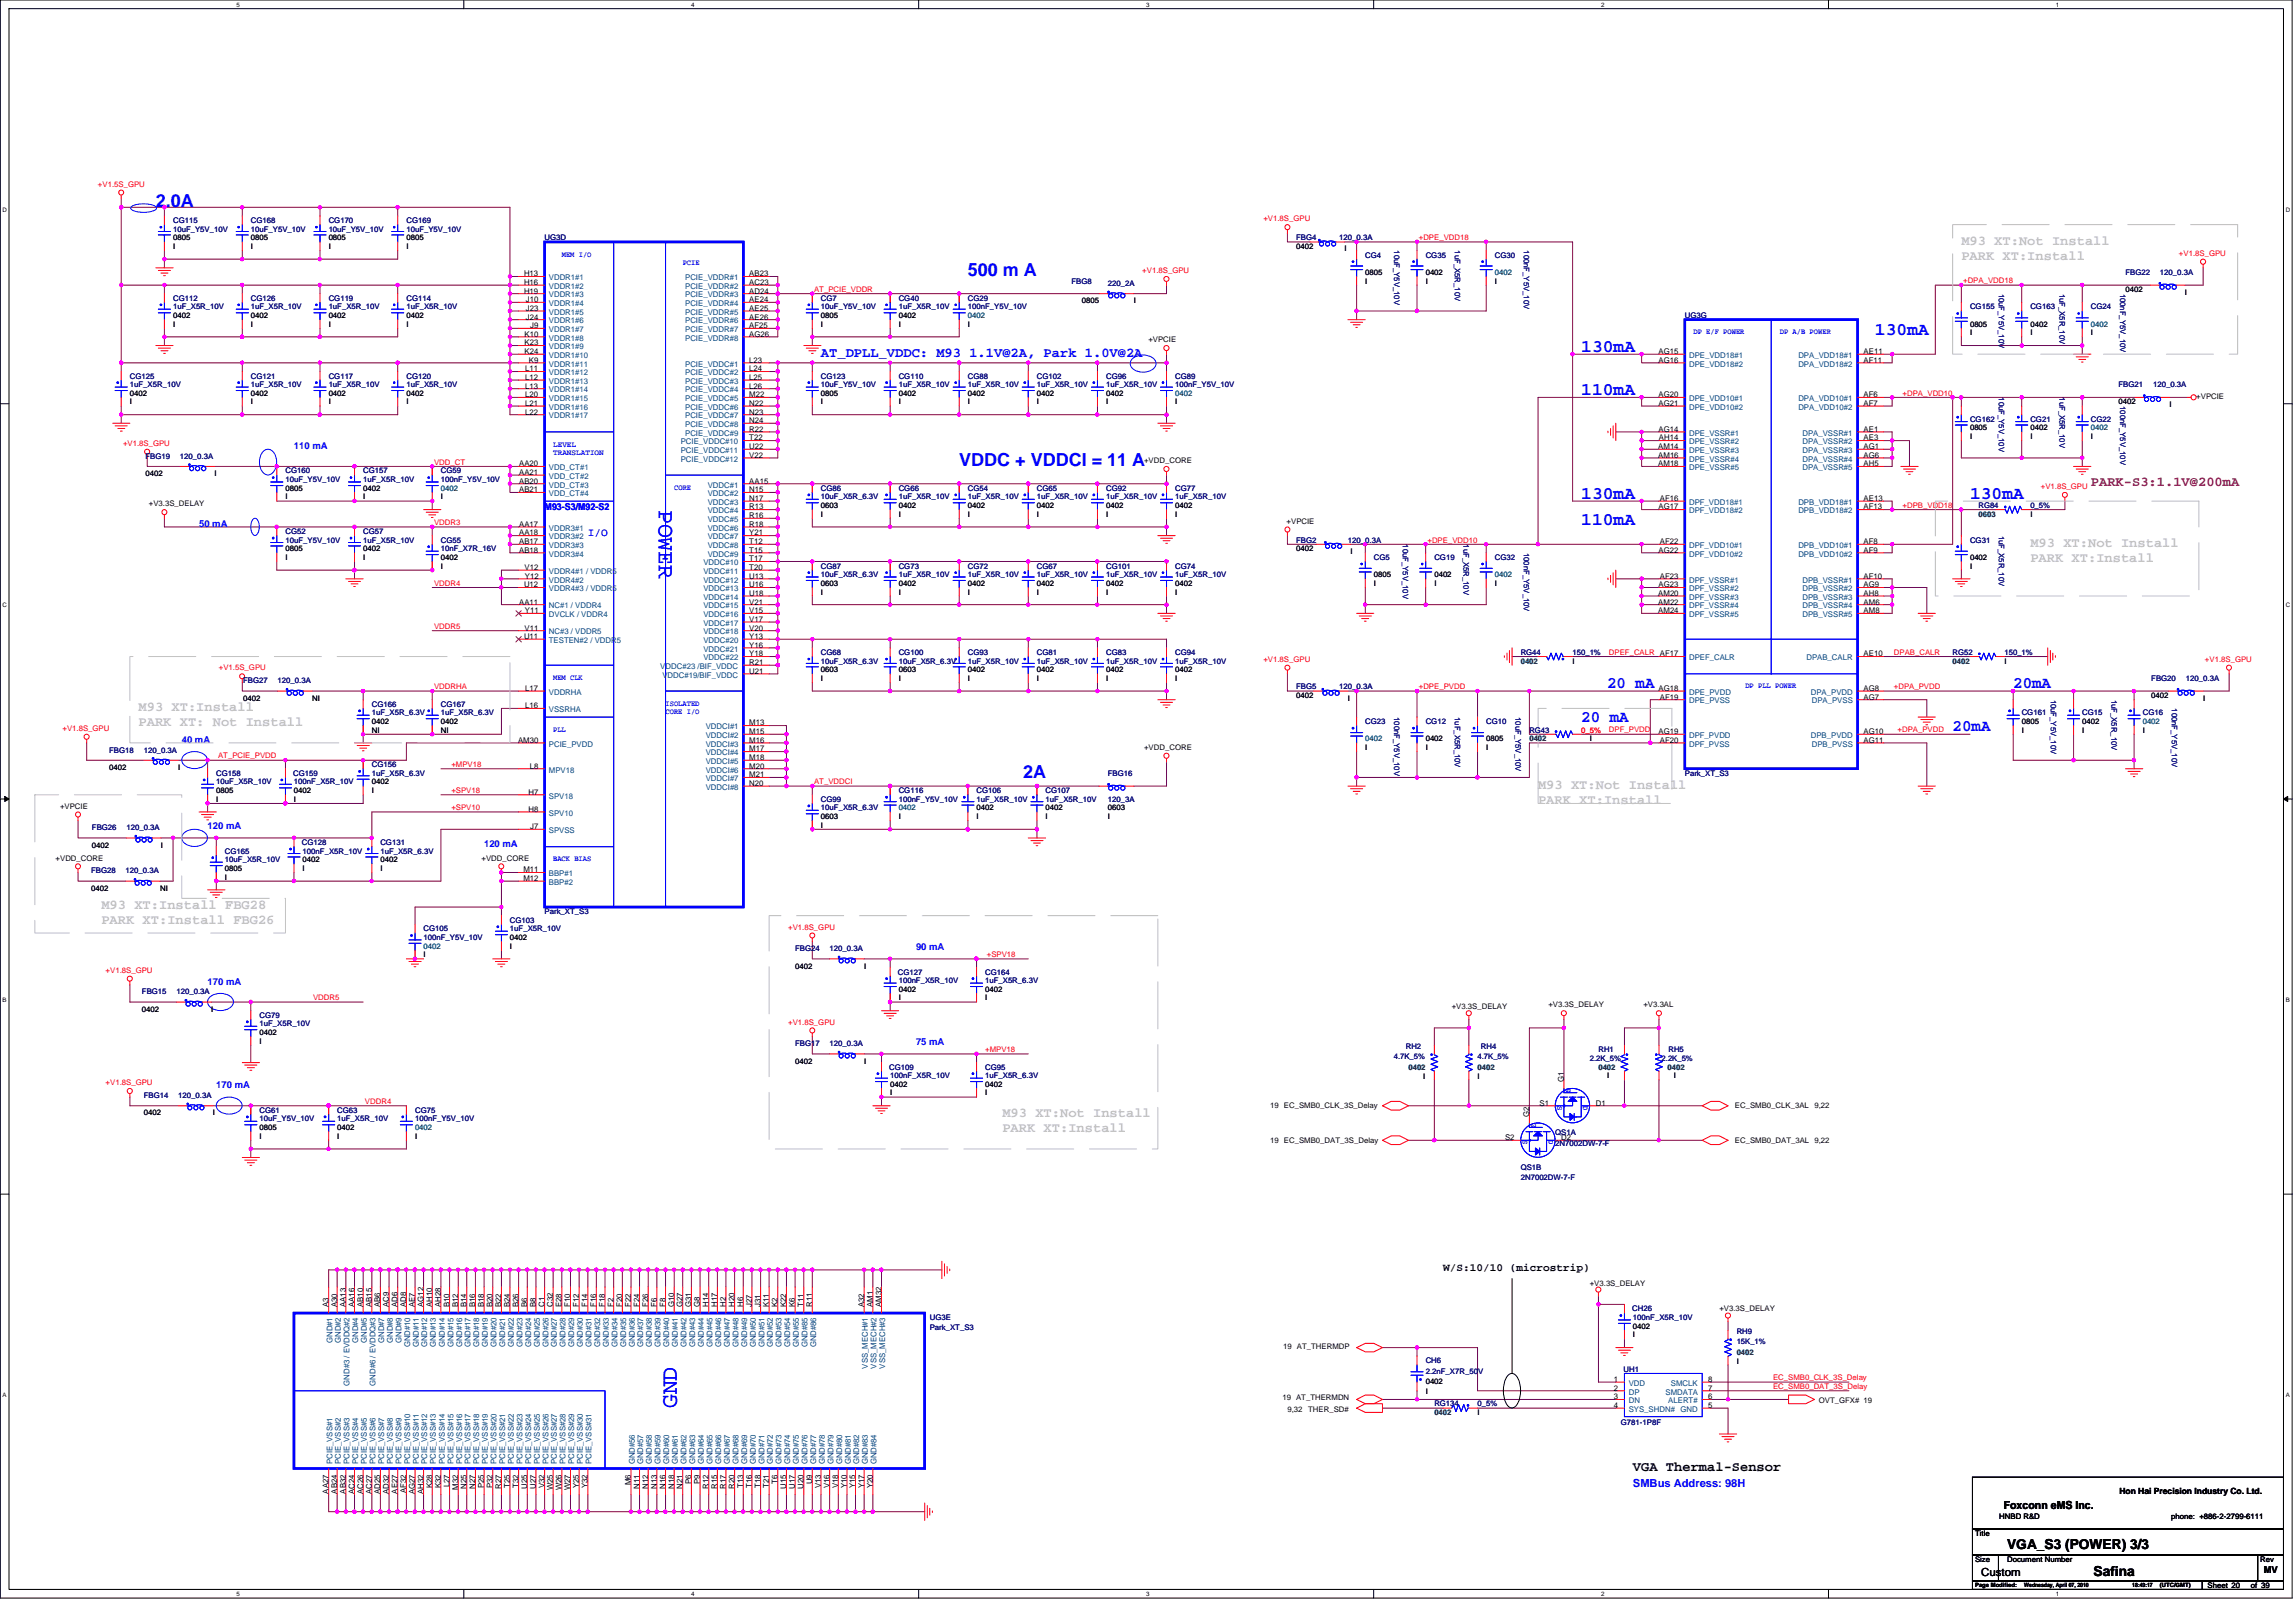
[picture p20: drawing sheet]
<svg xmlns="http://www.w3.org/2000/svg" width="297mm" height="210mm" viewBox="0 0 297 210" stroke-linecap="round" stroke-linejoin="round" font-family="sans-serif">
<defs><g id="words">
<g font-size="3" fill="#00f">
<text x="85.2" y="65.9" transform="rotate(90 85.2 65.9)">POWER</text>
<text x="87.5" y="182.2" transform="rotate(-90 87.5 182.2)">GND</text>
</g>
<g font-size="2.3" fill="#00f">
<text x="20.2" y="26.8">2.0A</text>
<text x="125.2" y="35.7">500 m A</text>
<text x="204.6" y="45.5">130mA</text>
<text x="242.6" y="43.3">130mA</text>
<text x="204.6" y="51.1">110mA</text>
<text x="124.1" y="60.3">VDDC + VDDCI = 11 A</text>
<text x="204.6" y="64.5">130mA</text>
<text x="254.9" y="64.5">130mA</text>
<text x="204.6" y="67.9">110mA</text>
<text x="132.4" y="100.6">2A</text>
</g>
<g font-size="2.1" fill="#00f">
<text x="207.9" y="89">20 mA</text>
<text x="260.5" y="89">20mA</text>
<text x="204.6" y="93.4">20 mA</text>
<text x="252.6" y="94.6">20mA</text>
</g>
<g font-size="1.8" fill="#c0c0c0">
<text x="253.7" y="31.6">M93 XT:Not Install</text>
<text x="253.7" y="33.6">PARK XT:Install</text>
<text x="262.7" y="70.8">M93 XT:Not Install</text>
<text x="262.7" y="72.7">PARK XT:Install</text>
<text x="17.9" y="92">M93 XT:Install</text>
<text x="17.9" y="94">PARK XT: Not Install</text>
<text x="199" y="102">M93 XT:Not Install</text>
<text x="199" y="104">PARK XT:Install</text>
<text x="13.1" y="117.6">M93 XT:Install FBG28</text>
<text x="13.1" y="119.6">PARK XT:Install FBG26</text>
<text x="129.7" y="144.5">M93 XT:Not Install</text>
<text x="129.7" y="146.5">PARK XT:Install</text>
</g>
<text font-size="1.8" fill="#00f" x="106.2" y="46.2">AT_DPLL_VDDC: M93 1.1V@2A, Park 1.0V@2A</text>
<text font-size="1.8" fill="#804000" x="270.5" y="62.9">PARK-S3:1.1V@200mA</text>
<g font-size="1.8">
<text x="211.3" y="190.3">VGA Thermal-Sensor</text>
<text x="259.7" y="200.4">VGA_S3 (POWER) 3/3</text>
<text x="270.8" y="203.9">Safina</text>
</g>
<g font-size="1.4" fill="#00f">
<text x="76" y="69.3">I/O</text>
<text x="211.3" y="192.4">SMBus Address: 98H</text>
</g>
<g font-size="1.4">
<text x="186.7" y="164.4">W/S:10/10 (microstrip)</text>
<text x="259.2" y="195.2">Foxconn eMS Inc.</text>
<text x="256.3" y="203.9">Custom</text>
</g>
<g font-size="1.2" fill="#00f">
<text x="38" y="58.1">110 mA</text>
<text x="70.5" y="66">M93-S3/M92-S2</text>
<text x="25.8" y="68.2">50 mA</text>
<text x="23.5" y="96.1">40 mA</text>
<text x="26.9" y="107.3">120 mA</text>
<text x="62.6" y="109.5">120 mA</text>
<text x="118.5" y="122.9">90 mA</text>
<text x="26.9" y="127.4">170 mA</text>
<text x="118.5" y="135.2">75 mA</text>
<text x="28" y="140.8">170 mA</text>
</g>
<text font-size="1.2" x="292.9" y="203.5">MV</text>
<text font-size="1.1" x="274.2" y="193.3">Hon Hai Precision Industry Co. Ltd.</text>
<g font-size="1" fill="#f00">
<text x="12.7" y="24.2">+V1.5S_GPU</text>
<text x="163.4" y="28.6">+V1.8S_GPU</text>
<text x="147.8" y="35.3">+V1.8S_GPU</text>
<text x="183.6" y="31.1">+DPE_VDD18</text>
<text x="281.9" y="33.1">+V1.8S_GPU</text>
<text x="105.3" y="37.8">AT_PCIE_VDDR</text>
<text x="254" y="36.7">+DPA_VDD18</text>
<text x="246.1" y="51.2">+DPA_VDD10</text>
<text x="15.9" y="57.7">+V1.8S_GPU</text>
<text x="56.2" y="60.1">VDD_CT</text>
<text x="246.1" y="65.7">+DPB_VDD18</text>
<text x="264" y="63.3">+V1.8S_GPU</text>
<text x="56.2" y="67.9">VDDR3</text>
<text x="184.7" y="70.2">+DPE_VDD10</text>
<text x="56.2" y="75.8">VDDR4</text>
<text x="56.2" y="81.4">VDDR5</text>
<text x="28.3" y="86.7">+V1.5S_GPU</text>
<text x="56.2" y="89.2">VDDRHA</text>
<text x="163.4" y="85.6">+V1.8S_GPU</text>
<text x="183.6" y="89.2">+DPE_PVDD</text>
<text x="208.1" y="84.7">DPEF_CALR AF17</text>
<text x="245" y="89.2">+DPA_PVDD</text>
<text x="245" y="84.7">DPAB_CALR</text>
<text x="285.3" y="85.6">+V1.8S_GPU</text>
<text x="8.1" y="94.6">+V1.8S_GPU</text>
<text x="204.6" y="94.8">0_5%</text>
<text x="208.1" y="94.8">DPF_PVDD</text>
<text x="245.5" y="94.8">+DPA_PVDD</text>
<text x="28.2" y="98.1">AT_PCIE_PVDD</text>
<text x="58.4" y="99.2">+MPV18</text>
<text x="105.3" y="101.5">AT_VDDCI</text>
<text x="58.4" y="102.6">+SPV18</text>
<text x="58.4" y="104.8">+SPV10</text>
<text x="13.7" y="125.9">+V1.8S_GPU</text>
<text x="102" y="120.3">+V1.8S_GPU</text>
<text x="127.7" y="123.8">+SPV18</text>
<text x="40.5" y="129.4">VDDR5</text>
<text x="102" y="132.6">+V1.8S_GPU</text>
<text x="127.5" y="136.1">+MPV18</text>
<text x="13.7" y="140.4">+V1.8S_GPU</text>
<text x="47.2" y="142.8">VDDR4</text>
<text x="229.4" y="178.6">EC_SMB0_CLK_3S_Delay</text>
<text x="229.4" y="179.7">EC_SMB0_DAT_3S_Delay</text>
</g>
<g font-size="1" fill="#000080">
<text x="22.4" y="28.9">CG115</text>
<text x="22.4" y="30">10uF_Y5V_10V</text>
<text x="32.4" y="28.9">CG168</text>
<text x="32.4" y="30">10uF_Y5V_10V</text>
<text x="42.5" y="28.9">CG170</text>
<text x="42.5" y="30">10uF_Y5V_10V</text>
<text x="52.6" y="28.9">CG169</text>
<text x="52.6" y="30">10uF_Y5V_10V</text>
<text x="70.5" y="31.1">UG3D</text>
<text x="167.7" y="31.1">FBG4</text>
<text x="173.3" y="31.1">120_0.3A</text>
<text x="176.6" y="33.3">CG4</text>
<text x="180.4" y="32.4" transform="rotate(90 180.4 32.4)">10uF_Y5V_10V</text>
<text x="184.4" y="33.3">CG35</text>
<text x="188.2" y="32.4" transform="rotate(90 188.2 32.4)">1uF_X5R_10V</text>
<text x="193.4" y="33.3">CG30</text>
<text x="197.1" y="32.4" transform="rotate(90 197.1 32.4)">100nF_Y5V_10V</text>
<text x="275" y="35.6">FBG22</text>
<text x="279.4" y="35.6">120_0.3A</text>
<text x="22.4" y="38.9">CG112</text>
<text x="22.4" y="40">1uF_X5R_10V</text>
<text x="32.4" y="38.9">CG126</text>
<text x="32.4" y="40">1uF_X5R_10V</text>
<text x="42.5" y="38.9">CG119</text>
<text x="42.5" y="40">1uF_X5R_10V</text>
<text x="52.6" y="38.9">CG114</text>
<text x="52.6" y="40">1uF_X5R_10V</text>
<text x="106.2" y="38.9">CG7</text>
<text x="106.2" y="40">10uF_Y5V_10V</text>
<text x="116.3" y="38.9">CG40</text>
<text x="116.3" y="40">1uF_X5R_10V</text>
<text x="125.2" y="38.9">CG29</text>
<text x="125.2" y="40">100nF_Y5V_10V</text>
<text x="138.6" y="36.7">FBG8</text>
<text x="143.3" y="37">220_2A</text>
<text x="218" y="41.1">UG3G</text>
<text x="254.9" y="40">CG155</text>
<text x="258.6" y="38" transform="rotate(90 258.6 38)">10uF_Y5V_10V</text>
<text x="262.7" y="40">CG163</text>
<text x="266.4" y="38" transform="rotate(90 266.4 38)">1uF_X5R_10V</text>
<text x="270.5" y="40">CG24</text>
<text x="274.3" y="38" transform="rotate(90 274.3 38)">100nF_Y5V_10V</text>
<text x="16.8" y="49">CG125</text>
<text x="16.8" y="50.1">1uF_X5R_10V</text>
<text x="32.4" y="49">CG121</text>
<text x="32.4" y="50.1">1uF_X5R_10V</text>
<text x="42.5" y="49">CG117</text>
<text x="42.5" y="50.1">1uF_X5R_10V</text>
<text x="52.6" y="49">CG120</text>
<text x="52.6" y="50.1">1uF_X5R_10V</text>
<text x="106.2" y="49">CG123</text>
<text x="106.2" y="50.1">10uF_Y5V_10V</text>
<text x="116.3" y="49">CG110</text>
<text x="116.3" y="50.1">1uF_X5R_10V</text>
<text x="125.2" y="49">CG88</text>
<text x="125.2" y="50.1">1uF_X5R_10V</text>
<text x="134.2" y="49">CG102</text>
<text x="134.2" y="50.1">1uF_X5R_10V</text>
<text x="143.1" y="49">CG96</text>
<text x="143.1" y="50.1">1uF_X5R_10V</text>
<text x="152" y="49">CG89</text>
<text x="152" y="50.1">100nF_Y5V_10V</text>
<text x="258.6" y="51.4" transform="rotate(90 258.6 51.4)">10uF_Y5V_10V</text>
<text x="266.4" y="51.4" transform="rotate(90 266.4 51.4)">1uF_X5R_10V</text>
<text x="274.1" y="50.1">FBG21</text>
<text x="274.3" y="52.5" transform="rotate(90 274.3 52.5)">100nF_Y5V_10V</text>
<text x="278.5" y="50.1">120_0.3A</text>
<text x="18.8" y="59.4">FBG19</text>
<text x="23.3" y="59.4">120_0.3A</text>
<text x="254.9" y="54.6">CG162</text>
<text x="262.7" y="54.6">CG21</text>
<text x="270.5" y="54.6">CG22</text>
<text x="36.9" y="61.3">CG160</text>
<text x="36.9" y="62.4">10uF_Y5V_10V</text>
<text x="47" y="61.3">CG157</text>
<text x="47" y="62.4">1uF_X5R_10V</text>
<text x="57" y="61.3">CG59</text>
<text x="57" y="62.4">100nF_Y5V_10V</text>
<text x="106.2" y="63.5">CG86</text>
<text x="106.2" y="64.6">10uF_X5R_6.3V</text>
<text x="116.3" y="63.5">CG66</text>
<text x="116.3" y="64.6">1uF_X5R_10V</text>
<text x="125.2" y="63.5">CG54</text>
<text x="125.2" y="64.6">1uF_X5R_10V</text>
<text x="134.2" y="63.5">CG65</text>
<text x="134.2" y="64.6">1uF_X5R_10V</text>
<text x="143.1" y="63.5">CG92</text>
<text x="143.1" y="64.6">1uF_X5R_10V</text>
<text x="152" y="63.5">CG77</text>
<text x="152" y="64.6">1uF_X5R_10V</text>
<text x="256" y="65.7">RG84</text>
<text x="262.7" y="65.7">0_5%</text>
<text x="36.9" y="69.1">CG52</text>
<text x="36.9" y="70.2">10uF_Y5V_10V</text>
<text x="47" y="69.1">CG57</text>
<text x="47" y="70.2">1uF_X5R_10V</text>
<text x="57" y="70.2">CG55</text>
<text x="57" y="71.3">10nF_X7R_16V</text>
<text x="167.7" y="70.2">FBG2</text>
<text x="174.4" y="70.2">120_0.3A</text>
<text x="181.5" y="70.4" transform="rotate(90 181.5 70.4)">10uF_Y5V_10V</text>
<text x="189.3" y="70.4" transform="rotate(90 189.3 70.4)">1uF_X5R_10V</text>
<text x="197.1" y="71.5" transform="rotate(90 197.1 71.5)">100nF_Y5V_10V</text>
<text x="254.9" y="70.2">CG31</text>
<text x="258.6" y="69.3" transform="rotate(90 258.6 69.3)">1uF_X5R_10V</text>
<text x="106.2" y="73.6">CG87</text>
<text x="106.2" y="74.7">10uF_X5R_6.3V</text>
<text x="116.3" y="73.6">CG73</text>
<text x="116.3" y="74.7">1uF_X5R_10V</text>
<text x="125.2" y="73.6">CG72</text>
<text x="125.2" y="74.7">1uF_X5R_10V</text>
<text x="134.2" y="73.6">CG67</text>
<text x="134.2" y="74.7">1uF_X5R_10V</text>
<text x="143.1" y="73.6">CG101</text>
<text x="143.1" y="74.7">1uF_X5R_10V</text>
<text x="152" y="73.6">CG74</text>
<text x="152" y="74.7">1uF_X5R_10V</text>
<text x="177.7" y="72.4">CG5</text>
<text x="185.6" y="72.4">CG19</text>
<text x="193.4" y="72.4">CG32</text>
<text x="31.5" y="88.4">FBG27</text>
<text x="35.9" y="88.4">120_0.3A</text>
<text x="106.2" y="84.7">CG68</text>
<text x="106.2" y="85.9">10uF_X5R_6.3V</text>
<text x="116.3" y="84.7">CG100</text>
<text x="116.3" y="85.9">10uF_X5R_6.3V</text>
<text x="125.2" y="84.7">CG93</text>
<text x="125.2" y="85.9">1uF_X5R_10V</text>
<text x="134.2" y="84.7">CG81</text>
<text x="134.2" y="85.9">1uF_X5R_10V</text>
<text x="143.1" y="84.7">CG83</text>
<text x="143.1" y="85.9">1uF_X5R_10V</text>
<text x="152" y="84.7">CG94</text>
<text x="152" y="85.9">1uF_X5R_10V</text>
<text x="167.7" y="89.2">FBG5</text>
<text x="173.3" y="89.2">120_0.3A</text>
<text x="196.7" y="84.7">RG44</text>
<text x="203.5" y="84.7">150_1%</text>
<text x="252.6" y="84.7">RG52</text>
<text x="259.3" y="84.7">150_1%</text>
<text x="278.3" y="88.1">FBG20</text>
<text x="282.8" y="88.1">120_0.3A</text>
<text x="48.1" y="91.4">CG166</text>
<text x="48.1" y="92.6">1uF_X5R_6.3V</text>
<text x="57" y="91.4">CG167</text>
<text x="57" y="92.6">1uF_X5R_6.3V</text>
<text x="176.6" y="93.7">CG23</text>
<text x="180.4" y="92.8" transform="rotate(90 180.4 92.8)">100nF_Y5V_10V</text>
<text x="184.4" y="93.7">CG12</text>
<text x="188.2" y="92.8" transform="rotate(90 188.2 92.8)">1uF_X5R_10V</text>
<text x="192.3" y="93.7">CG10</text>
<text x="196" y="92.8" transform="rotate(90 196 92.8)">10uF_Y5V_10V</text>
<text x="197.9" y="94.8">RG43</text>
<text x="261.6" y="92.6">CG161</text>
<text x="265.3" y="90.5" transform="rotate(90 265.3 90.5)">10uF_Y5V_10V</text>
<text x="269.4" y="92.6">CG15</text>
<text x="273.2" y="90.5" transform="rotate(90 273.2 90.5)">1uF_X5R_10V</text>
<text x="277.2" y="92.6">CG16</text>
<text x="281" y="91.7" transform="rotate(90 281 91.7)">100nF_Y5V_10V</text>
<text x="14.1" y="97.4">FBG18</text>
<text x="18.6" y="97.4">120_0.3A</text>
<text x="28" y="100.4">CG158</text>
<text x="28" y="101.5">10uF_X5R_10V</text>
<text x="37.9" y="100.4">CG159</text>
<text x="38" y="101.5">100nF_X5R_10V</text>
<text x="48.1" y="99.3">CG156</text>
<text x="48.1" y="100.4">1uF_X5R_6.3V</text>
<text x="143.3" y="100.4">FBG16</text>
<text x="218" y="100.4">Park_XT_S3</text>
<text x="11.9" y="107.4">FBG26</text>
<text x="16.4" y="107.4">120_0.3A</text>
<text x="106.2" y="103.7">CG99</text>
<text x="106.2" y="104.9">10uF_X5R_6.3V</text>
<text x="116.3" y="102.6">CG116</text>
<text x="116.3" y="103.7">100nF_Y5V_10V</text>
<text x="126.3" y="102.6">CG106</text>
<text x="126.3" y="103.7">1uF_X5R_10V</text>
<text x="135.3" y="102.6">CG107</text>
<text x="135.3" y="103.7">1uF_X5R_10V</text>
<text x="143.3" y="103.7">120_3A</text>
<text x="11.8" y="113">FBG28</text>
<text x="16.3" y="113">120_0.3A</text>
<text x="29.1" y="110.4">CG165</text>
<text x="29.1" y="111.5">10uF_X5R_10V</text>
<text x="39" y="109.3">CG128</text>
<text x="39.2" y="110.4">100nF_X5R_10V</text>
<text x="49.2" y="109.3">CG131</text>
<text x="49.2" y="110.4">1uF_X5R_6.3V</text>
<text x="66" y="119.4">CG103</text>
<text x="70.5" y="118.3">Park_XT_S3</text>
<text x="54.8" y="120.5">CG105</text>
<text x="54.8" y="121.6">100nF_Y5V_10V</text>
<text x="66" y="120.5">1uF_X5R_10V</text>
<text x="102.9" y="123.1">FBG24</text>
<text x="107.3" y="123.1">120_0.3A</text>
<text x="18.4" y="128.7">FBG15</text>
<text x="22.8" y="128.7">120_0.3A</text>
<text x="33.6" y="131.7">CG79</text>
<text x="116.2" y="126.1">CG127</text>
<text x="116.3" y="127.2">100nF_X5R_10V</text>
<text x="127.4" y="126.1">CG164</text>
<text x="127.4" y="127.2">1uF_X5R_6.3V</text>
<text x="33.6" y="132.8">1uF_X5R_10V</text>
<text x="102.9" y="135.4">FBG17</text>
<text x="107.3" y="135.4">120_0.3A</text>
<text x="180.3" y="137">4.7K_5%</text>
<text x="181.9" y="135.7">RH2</text>
<text x="191.2" y="137">4.7K_5%</text>
<text x="191.6" y="135.7">RH4</text>
<text x="205.7" y="137.3">2.2K_5%</text>
<text x="206.8" y="136.1">RH1</text>
<text x="215" y="137.3">2.2K_5%</text>
<text x="215.9" y="136.1">RH5</text>
<text x="18.6" y="142.1">FBG14</text>
<text x="23.1" y="142.1">120_0.3A</text>
<text x="33.6" y="144">CG61</text>
<text x="43.6" y="144">CG63</text>
<text x="53.7" y="144">CG75</text>
<text x="115" y="138.4">CG109</text>
<text x="115.2" y="139.5">100nF_X5R_10V</text>
<text x="127.4" y="138.4">CG95</text>
<text x="127.4" y="139.5">1uF_X5R_6.3V</text>
<text x="33.6" y="145.1">10uF_Y5V_10V</text>
<text x="43.6" y="145.1">1uF_X5R_10V</text>
<text x="53.7" y="145.1">100nF_Y5V_10V</text>
<text x="201.2" y="148.2">2N7002DW-7-F</text>
<text x="201.2" y="146.9">QS1A</text>
<text x="196.7" y="152.7">2N7002DW-7-F</text>
<text x="196.7" y="151.3">QS1B</text>
<text x="120.3" y="172.1">Park_XT_S3</text>
<text x="120.3" y="170.8">UG3E</text>
<text x="211.2" y="169.7">CH26</text>
<text x="211.3" y="170.8">100nF_X5R_10V</text>
<text x="224.7" y="172.6">RH9</text>
<text x="224.7" y="173.9">15K_1%</text>
<text x="184.4" y="176.4">CH6</text>
<text x="184.4" y="177.7">2.2nF_X7R_50V</text>
<text x="210" y="177.5">UH1</text>
<text x="185.6" y="182">RG134</text>
<text x="191.2" y="182">0_5%</text>
<text x="209.7" y="184.3">G781-1P8F</text>
</g>
<g font-size="1">
<text x="22.4" y="31.1">0805</text>
<text x="22.4" y="32.2">I</text>
<text x="32.4" y="31.1">0805</text>
<text x="32.4" y="32.2">I</text>
<text x="42.5" y="31.1">0805</text>
<text x="42.5" y="32.2">I</text>
<text x="52.6" y="31.1">0805</text>
<text x="52.6" y="32.2">I</text>
<text x="67.8" y="35.8">H13</text>
<text x="96.9" y="35.8">AB23</text>
<text x="167.7" y="32.2">0402</text>
<text x="173.9" y="32.5">I</text>
<text x="176.6" y="35.6">0805</text>
<text x="184.4" y="35.6">0402</text>
<text x="22.4" y="41.1">0402</text>
<text x="32.4" y="41.1">0402</text>
<text x="42.5" y="41.1">0402</text>
<text x="52.6" y="41.1">0402</text>
<text x="67.8" y="36.9">H16</text>
<text x="67.8" y="38">H19</text>
<text x="68" y="39.1">J10</text>
<text x="68" y="40.2">J23</text>
<text x="68" y="41.3">J24</text>
<text x="96.9" y="36.9">AC23</text>
<text x="96.9" y="38">AD24</text>
<text x="96.9" y="39.1">AE24</text>
<text x="96.9" y="40.2">AE25</text>
<text x="96.9" y="41.3">AE26</text>
<text x="106.2" y="41.1">0805</text>
<text x="116.3" y="41.1">0402</text>
<text x="140" y="39.2">0805</text>
<text x="146.7" y="39.2">I</text>
<text x="176.6" y="36.7">I</text>
<text x="184.4" y="36.7">I</text>
<text x="193.4" y="36.7">I</text>
<text x="275" y="37.8">0402</text>
<text x="282.7" y="38.1">I</text>
<text x="22.4" y="42.3">I</text>
<text x="32.4" y="42.3">I</text>
<text x="42.5" y="42.3">I</text>
<text x="52.6" y="42.3">I</text>
<text x="67.9" y="45.8">K24</text>
<text x="67.9" y="43.6">K10</text>
<text x="67.9" y="44.7">K23</text>
<text x="68.4" y="46.9">K9</text>
<text x="68.6" y="42.5">J9</text>
<text x="96.9" y="46.9">L23</text>
<text x="96.9" y="42.5">AF25</text>
<text x="96.9" y="43.6">AG26</text>
<text x="106.2" y="42.3">I</text>
<text x="116.3" y="42.3">I</text>
<text x="125.2" y="42.3">I</text>
<text x="148.6" y="44.3">+VPCIE</text>
<text x="214.6" y="45.8">AG15</text>
<text x="214.6" y="46.9">AG16</text>
<text x="241.1" y="45.8">AE11</text>
<text x="241.1" y="46.9">AF11</text>
<text x="254.9" y="42.3">0805</text>
<text x="254.9" y="43.4">I</text>
<text x="262.7" y="42.3">0402</text>
<text x="262.7" y="43.4">I</text>
<text x="270.5" y="43.4">I</text>
<text x="16.8" y="51.2">0402</text>
<text x="16.8" y="52.3">I</text>
<text x="32.4" y="51.2">0402</text>
<text x="32.4" y="52.3">I</text>
<text x="42.5" y="51.2">0402</text>
<text x="42.5" y="52.3">I</text>
<text x="52.6" y="51.2">0402</text>
<text x="52.6" y="52.3">I</text>
<text x="68" y="48">L11</text>
<text x="68" y="49.1">L12</text>
<text x="68" y="50.3">L13</text>
<text x="68" y="51.4">L20</text>
<text x="68" y="52.5">L21</text>
<text x="68" y="53.6">L22</text>
<text x="96.9" y="48">L24</text>
<text x="96.9" y="49.1">L25</text>
<text x="96.9" y="50.3">L26</text>
<text x="96.9" y="51.4">M22</text>
<text x="96.9" y="52.5">N22</text>
<text x="96.9" y="53.6">N23</text>
<text x="106.2" y="51.2">0805</text>
<text x="106.2" y="52.3">I</text>
<text x="116.3" y="51.2">0402</text>
<text x="116.3" y="52.3">I</text>
<text x="125.2" y="51.2">0402</text>
<text x="125.2" y="52.3">I</text>
<text x="134.2" y="51.2">0402</text>
<text x="134.2" y="52.3">I</text>
<text x="143.1" y="51.2">0402</text>
<text x="143.1" y="52.3">I</text>
<text x="152" y="52.3">I</text>
<text x="214.6" y="51.4">AG20</text>
<text x="214.6" y="52.5">AG21</text>
<text x="241.1" y="51.4">AF6</text>
<text x="241.1" y="52.5">AF7</text>
<text x="274.1" y="52.3">0402</text>
<text x="280.7" y="52.7">I</text>
<text x="284.1" y="51.6">+VPCIE</text>
<text x="96.9" y="57">T22</text>
<text x="96.9" y="58.1">U22</text>
<text x="96.9" y="59.2">V22</text>
<text x="96.9" y="54.7">N24</text>
<text x="96.9" y="55.9">R22</text>
<text x="148" y="59.9">+VDD_CORE</text>
<text x="214.5" y="58.1">AM14</text>
<text x="214.5" y="59.2">AM16</text>
<text x="214.6" y="55.9">AG14</text>
<text x="214.6" y="57">AH14</text>
<text x="241.1" y="55.9">AE1</text>
<text x="241.1" y="57">AE3</text>
<text x="241.1" y="58.1">AG1</text>
<text x="241.1" y="59.2">AG6</text>
<text x="254.9" y="55.7">0805</text>
<text x="254.9" y="56.8">I</text>
<text x="262.7" y="55.7">0402</text>
<text x="262.7" y="56.8">I</text>
<text x="270.5" y="56.8">I</text>
<text x="18.8" y="61.6">0402</text>
<text x="19.3" y="65.5">+V3.3S_DELAY</text>
<text x="27.8" y="61.6">I</text>
<text x="36.9" y="63.5">0805</text>
<text x="36.9" y="64.6">I</text>
<text x="47" y="63.5">0402</text>
<text x="47" y="64.6">I</text>
<text x="57" y="64.6">I</text>
<text x="67.2" y="60.3">AA20</text>
<text x="67.2" y="61.4">AA21</text>
<text x="67.2" y="62.6">AB20</text>
<text x="67.2" y="63.7">AB21</text>
<text x="96.9" y="62.6">AA15</text>
<text x="96.9" y="63.7">N15</text>
<text x="96.9" y="64.8">N17</text>
<text x="96.9" y="65.9">R13</text>
<text x="106.2" y="65.7">0603</text>
<text x="116.3" y="65.7">0402</text>
<text x="125.2" y="65.7">0402</text>
<text x="134.2" y="65.7">0402</text>
<text x="143.1" y="65.7">0402</text>
<text x="152" y="65.7">0402</text>
<text x="214.5" y="60.3">AM18</text>
<text x="214.6" y="65.9">AG17</text>
<text x="214.8" y="64.8">AF16</text>
<text x="241.1" y="60.3">AH5</text>
<text x="241.1" y="64.8">AE13</text>
<text x="241.1" y="65.9">AF13</text>
<text x="36.9" y="71.3">0805</text>
<text x="47" y="71.3">0402</text>
<text x="67.2" y="68.2">AA17</text>
<text x="67.2" y="69.3">AA18</text>
<text x="67.2" y="70.4">AB17</text>
<text x="67.2" y="71.5">AB18</text>
<text x="96.9" y="67">R16</text>
<text x="96.9" y="68.2">R18</text>
<text x="96.9" y="69.3">Y21</text>
<text x="96.9" y="70.4">T12</text>
<text x="96.9" y="71.5">T15</text>
<text x="106.2" y="66.8">I</text>
<text x="116.3" y="66.8">I</text>
<text x="125.2" y="66.8">I</text>
<text x="134.2" y="66.8">I</text>
<text x="143.1" y="66.8">I</text>
<text x="152" y="66.8">I</text>
<text x="166.5" y="67.8">+VPCIE</text>
<text x="167.7" y="71.3">0402</text>
<text x="174.7" y="71.6">I</text>
<text x="214.6" y="71.5">AG22</text>
<text x="214.8" y="70.4">AF22</text>
<text x="241.1" y="70.4">AF8</text>
<text x="241.1" y="71.5">AF9</text>
<text x="262.7" y="66.8">I</text>
<text x="36.9" y="72.4">I</text>
<text x="47" y="72.4">I</text>
<text x="57" y="72.4">0402</text>
<text x="57" y="73.6">I</text>
<text x="67.8" y="76">U12</text>
<text x="67.9" y="73.7">V12</text>
<text x="67.9" y="74.9">Y12</text>
<text x="96.9" y="72.6">T17</text>
<text x="96.9" y="73.7">T20</text>
<text x="96.9" y="74.9">U13</text>
<text x="96.9" y="76">U16</text>
<text x="96.9" y="77.1">U18</text>
<text x="106.2" y="75.8">0603</text>
<text x="106.2" y="76.9">I</text>
<text x="116.3" y="75.8">0402</text>
<text x="116.3" y="76.9">I</text>
<text x="125.2" y="75.8">0402</text>
<text x="125.2" y="76.9">I</text>
<text x="134.2" y="75.8">0402</text>
<text x="134.2" y="76.9">I</text>
<text x="143.1" y="75.8">0402</text>
<text x="143.1" y="76.9">I</text>
<text x="152" y="75.8">0402</text>
<text x="152" y="76.9">I</text>
<text x="177.7" y="74.7">0805</text>
<text x="177.7" y="75.8">I</text>
<text x="185.6" y="74.7">0402</text>
<text x="185.6" y="75.8">I</text>
<text x="193.4" y="75.8">I</text>
<text x="214.5" y="77.1">AM20</text>
<text x="214.6" y="76">AG23</text>
<text x="214.8" y="74.9">AF23</text>
<text x="241.1" y="74.9">AF10</text>
<text x="241.1" y="76">AG9</text>
<text x="241.1" y="77.1">AH8</text>
<text x="254.9" y="72.4">0402</text>
<text x="254.9" y="73.6">I</text>
<text x="67.2" y="78.2">AA11</text>
<text x="67.8" y="82.7">U11</text>
<text x="67.9" y="81.6">V11</text>
<text x="67.9" y="79.3">Y11</text>
<text x="96.9" y="78.2">V21</text>
<text x="96.9" y="79.3">V15</text>
<text x="96.9" y="80.5">V17</text>
<text x="96.9" y="81.6">V20</text>
<text x="96.9" y="82.7">Y13</text>
<text x="96.9" y="83.8">Y16</text>
<text x="214.5" y="78.2">AM22</text>
<text x="214.5" y="79.3">AM24</text>
<text x="241.1" y="78.2">AM6</text>
<text x="241.1" y="79.3">AM8</text>
<text x="68" y="89.4">L17</text>
<text x="96.9" y="86">R21</text>
<text x="96.9" y="87.2">U21</text>
<text x="96.9" y="84.9">Y18</text>
<text x="106.2" y="87">0603</text>
<text x="106.2" y="88.1">I</text>
<text x="116.3" y="87">0603</text>
<text x="116.3" y="88.1">I</text>
<text x="125.2" y="87">0402</text>
<text x="125.2" y="88.1">I</text>
<text x="134.2" y="87">0402</text>
<text x="134.2" y="88.1">I</text>
<text x="143.1" y="87">0402</text>
<text x="143.1" y="88.1">I</text>
<text x="152" y="87">0402</text>
<text x="152" y="88.1">I</text>
<text x="203.5" y="85.9">I</text>
<text x="214.6" y="89.4">AG18</text>
<text x="241.1" y="89.4">AG8</text>
<text x="241.1" y="84.9">AE10</text>
<text x="259.3" y="85.9">I</text>
<text x="31.5" y="90.7">0402</text>
<text x="40.4" y="90.7">NI</text>
<text x="48.1" y="93.7">0402</text>
<text x="48.1" y="94.8">NI</text>
<text x="57" y="93.7">0402</text>
<text x="57" y="94.8">NI</text>
<text x="68" y="91.6">L16</text>
<text x="96.9" y="93.9">M13</text>
<text x="96.9" y="95">M15</text>
<text x="167.7" y="90.3">0402</text>
<text x="174.4" y="90.7">I</text>
<text x="184.4" y="95.9">0402</text>
<text x="192.3" y="95.9">0805</text>
<text x="205.7" y="95.9">I</text>
<text x="214.6" y="95">AG19</text>
<text x="214.8" y="90.5">AF19</text>
<text x="241.1" y="95">AG10</text>
<text x="241.1" y="90.5">AG7</text>
<text x="261.6" y="93.7">0805</text>
<text x="261.6" y="94.8">I</text>
<text x="269.4" y="93.7">0402</text>
<text x="269.4" y="94.8">I</text>
<text x="277.2" y="94.8">I</text>
<text x="278.3" y="90.3">0402</text>
<text x="285" y="90.7">I</text>
<text x="14.1" y="99.6">0402</text>
<text x="23.1" y="99.6">I</text>
<text x="48.1" y="101.5">0402</text>
<text x="67" y="96.1">AM30</text>
<text x="68.5" y="99.4">L8</text>
<text x="96.9" y="96.1">M16</text>
<text x="96.9" y="97.2">M17</text>
<text x="96.9" y="98.3">M18</text>
<text x="96.9" y="100.6">M21</text>
<text x="96.9" y="99.4">M20</text>
<text x="96.9" y="101.7">N20</text>
<text x="148" y="97">+VDD_CORE</text>
<text x="176.6" y="97">I</text>
<text x="184.4" y="97">I</text>
<text x="192.3" y="97">I</text>
<text x="214.8" y="96.1">AF20</text>
<text x="241.1" y="96.1">AG11</text>
<text x="7.8" y="104.6">+VPCIE</text>
<text x="28" y="102.6">0805</text>
<text x="28" y="103.7">I</text>
<text x="38" y="102.6">0402</text>
<text x="38" y="103.7">I</text>
<text x="48.1" y="102.6">I</text>
<text x="68.4" y="102.8">H7</text>
<text x="68.4" y="105">H8</text>
<text x="68.6" y="107.3">J7</text>
<text x="106.2" y="106">0603</text>
<text x="106.2" y="107.1">I</text>
<text x="116.3" y="106">I</text>
<text x="126.3" y="104.9">0402</text>
<text x="126.3" y="106">I</text>
<text x="135.3" y="104.9">0402</text>
<text x="135.3" y="106">I</text>
<text x="143.3" y="104.9">0603</text>
<text x="143.3" y="106">I</text>
<text x="7.2" y="111.3">+VDD_CORE</text>
<text x="11.9" y="109.7">0402</text>
<text x="20.8" y="109.7">I</text>
<text x="29.1" y="112.7">0805</text>
<text x="29.1" y="113.8">I</text>
<text x="39.2" y="111.5">0402</text>
<text x="39.2" y="112.7">I</text>
<text x="49.2" y="111.5">0402</text>
<text x="49.2" y="112.7">I</text>
<text x="62.3" y="111.3">+VDD_CORE</text>
<text x="67.7" y="112.9">M11</text>
<text x="67.7" y="114">M12</text>
<text x="11.8" y="115.3">0402</text>
<text x="20.7" y="115.3">NI</text>
<text x="54.8" y="123.8">I</text>
<text x="66" y="121.6">0402</text>
<text x="66" y="122.7">I</text>
<text x="102.9" y="125.3">0402</text>
<text x="111.8" y="125.3">I</text>
<text x="18.4" y="130.9">0402</text>
<text x="27.3" y="130.9">I</text>
<text x="116.3" y="128.3">0402</text>
<text x="116.3" y="129.4">I</text>
<text x="127.4" y="128.3">0402</text>
<text x="127.4" y="129.4">I</text>
<text x="187.8" y="130.6">+V3.3S_DELAY</text>
<text x="200.3" y="130.3">+V3.3S_DELAY</text>
<text x="212.6" y="130.3">+V3.3AL</text>
<text x="33.6" y="133.9">0402</text>
<text x="33.6" y="135">I</text>
<text x="102.9" y="137.6">0402</text>
<text x="111.8" y="137.6">I</text>
<text x="115.2" y="140.6">0402</text>
<text x="115.2" y="141.7">I</text>
<text x="127.4" y="140.6">0402</text>
<text x="127.4" y="141.7">I</text>
<text x="164.3" y="143.4">19 EC_SMB0_CLK_3S_Delay</text>
<text x="184.1" y="139.6">I</text>
<text x="191.2" y="139.6">I</text>
<text x="199.2" y="143">S1</text>
<text x="202.3" y="140" transform="rotate(-90 202.3 140)">G1</text>
<text x="206.5" y="143">D1</text>
<text x="207.9" y="139.5">I</text>
<text x="216.5" y="139.5">I</text>
<text x="224.4" y="143.4">EC_SMB0_CLK_3AL</text>
<text x="234.7" y="143.4">9,22</text>
<text x="18.6" y="144.3">0402</text>
<text x="27.5" y="144.3">I</text>
<text x="33.6" y="146.2">0805</text>
<text x="33.6" y="147.3">I</text>
<text x="43.6" y="146.2">0402</text>
<text x="43.6" y="147.3">I</text>
<text x="53.7" y="147.3">I</text>
<text x="164.3" y="147.9">19 EC_SMB0_DAT_3S_Delay</text>
<text x="194.7" y="147.5">S2</text>
<text x="197.8" y="144.5" transform="rotate(-90 197.8 144.5)">G2</text>
<text x="202" y="147.5">D2</text>
<text x="224.4" y="147.9">EC_SMB0_DAT_3AL 9,22</text>
<text x="205.7" y="166.3">+V3.3S_DELAY</text>
<text x="42.5" y="169.1" transform="rotate(-90 42.5 169.1)">A3</text>
<text x="43.6" y="169.1" transform="rotate(-90 43.6 169.1)">A30</text>
<text x="44.7" y="169.1" transform="rotate(-90 44.7 169.1)">AA13</text>
<text x="45.8" y="169.1" transform="rotate(-90 45.8 169.1)">AA16</text>
<text x="47" y="169.1" transform="rotate(-90 47 169.1)">AB10</text>
<text x="48.1" y="169.1" transform="rotate(-90 48.1 169.1)">AB15</text>
<text x="49.2" y="169.1" transform="rotate(-90 49.2 169.1)">AB6</text>
<text x="50.3" y="169.1" transform="rotate(-90 50.3 169.1)">AC9</text>
<text x="51.4" y="169.1" transform="rotate(-90 51.4 169.1)">AD6</text>
<text x="52.6" y="169.1" transform="rotate(-90 52.6 169.1)">AD8</text>
<text x="53.7" y="169.1" transform="rotate(-90 53.7 169.1)">AE7</text>
<text x="54.8" y="169.1" transform="rotate(-90 54.8 169.1)">AG12</text>
<text x="55.9" y="169.1" transform="rotate(-90 55.9 169.1)">AH10</text>
<text x="57" y="169.1" transform="rotate(-90 57 169.1)">AH28</text>
<text x="58.1" y="169.1" transform="rotate(-90 58.1 169.1)">B10</text>
<text x="59.3" y="169.1" transform="rotate(-90 59.3 169.1)">B12</text>
<text x="60.4" y="169.1" transform="rotate(-90 60.4 169.1)">B14</text>
<text x="61.5" y="169.1" transform="rotate(-90 61.5 169.1)">B16</text>
<text x="62.6" y="169.1" transform="rotate(-90 62.6 169.1)">B18</text>
<text x="63.7" y="169.1" transform="rotate(-90 63.7 169.1)">B20</text>
<text x="64.9" y="169.1" transform="rotate(-90 64.9 169.1)">B22</text>
<text x="66" y="169.1" transform="rotate(-90 66 169.1)">B24</text>
<text x="67.1" y="169.1" transform="rotate(-90 67.1 169.1)">B26</text>
<text x="68.2" y="169.1" transform="rotate(-90 68.2 169.1)">B6</text>
<text x="69.3" y="169.1" transform="rotate(-90 69.3 169.1)">B8</text>
<text x="70.4" y="169.1" transform="rotate(-90 70.4 169.1)">C1</text>
<text x="71.5" y="169.1" transform="rotate(-90 71.5 169.1)">C32</text>
<text x="72.7" y="169.1" transform="rotate(-90 72.7 169.1)">E28</text>
<text x="73.8" y="169.1" transform="rotate(-90 73.8 169.1)">F10</text>
<text x="74.9" y="169.1" transform="rotate(-90 74.9 169.1)">F12</text>
<text x="76" y="169.1" transform="rotate(-90 76 169.1)">F14</text>
<text x="77.1" y="169.1" transform="rotate(-90 77.1 169.1)">F16</text>
<text x="78.2" y="169.1" transform="rotate(-90 78.2 169.1)">F18</text>
<text x="79.4" y="169.1" transform="rotate(-90 79.4 169.1)">F2</text>
<text x="80.5" y="169.1" transform="rotate(-90 80.5 169.1)">F20</text>
<text x="81.6" y="169.1" transform="rotate(-90 81.6 169.1)">F22</text>
<text x="82.7" y="169.1" transform="rotate(-90 82.7 169.1)">F24</text>
<text x="83.8" y="169.1" transform="rotate(-90 83.8 169.1)">F26</text>
<text x="85" y="169.1" transform="rotate(-90 85 169.1)">F6</text>
<text x="86.1" y="169.1" transform="rotate(-90 86.1 169.1)">F8</text>
<text x="87.2" y="169.1" transform="rotate(-90 87.2 169.1)">G10</text>
<text x="88.3" y="169.1" transform="rotate(-90 88.3 169.1)">G27</text>
<text x="89.4" y="169.1" transform="rotate(-90 89.4 169.1)">G31</text>
<text x="90.5" y="169.1" transform="rotate(-90 90.5 169.1)">G8</text>
<text x="91.7" y="169.1" transform="rotate(-90 91.7 169.1)">H14</text>
<text x="92.8" y="169.1" transform="rotate(-90 92.8 169.1)">H17</text>
<text x="93.9" y="169.1" transform="rotate(-90 93.9 169.1)">H2</text>
<text x="95" y="169.1" transform="rotate(-90 95 169.1)">H20</text>
<text x="96.1" y="169.1" transform="rotate(-90 96.1 169.1)">H6</text>
<text x="97.3" y="169.1" transform="rotate(-90 97.3 169.1)">J27</text>
<text x="98.4" y="169.1" transform="rotate(-90 98.4 169.1)">J31</text>
<text x="99.5" y="169.1" transform="rotate(-90 99.5 169.1)">K11</text>
<text x="100.6" y="169.1" transform="rotate(-90 100.6 169.1)">K2</text>
<text x="101.7" y="169.1" transform="rotate(-90 101.7 169.1)">K22</text>
<text x="102.8" y="169.1" transform="rotate(-90 102.8 169.1)">K6</text>
<text x="104" y="169.1" transform="rotate(-90 104 169.1)">T11</text>
<text x="105.1" y="169.1" transform="rotate(-90 105.1 169.1)">R11</text>
<text x="111.8" y="169.1" transform="rotate(-90 111.8 169.1)">A32</text>
<text x="112.9" y="169.1" transform="rotate(-90 112.9 169.1)">AM1</text>
<text x="114" y="169.1" transform="rotate(-90 114 169.1)">AM32</text>
<text x="211.3" y="171.9">0402</text>
<text x="211.3" y="173">I</text>
<text x="222.4" y="169.7">+V3.3S_DELAY</text>
<text x="166" y="174.5">19 AT_THERMDP</text>
<text x="184.4" y="179.1">0402</text>
<text x="208.8" y="178.8">1</text>
<text x="208.8" y="179.9">2</text>
<text x="221" y="178.8">8</text>
<text x="221" y="179.9">7</text>
<text x="224.7" y="176.5">I</text>
<text x="165.9" y="181.2">19 AT_THERMDN</text>
<text x="166.6" y="182.6">9,32</text>
<text x="169.2" y="182.6">THER_SD#</text>
<text x="184.4" y="180.4">I</text>
<text x="191.2" y="183.1">I</text>
<text x="208.8" y="181">3</text>
<text x="208.8" y="182.2">4</text>
<text x="221" y="182.2">5</text>
<text x="221" y="181">6</text>
<text x="235.3" y="181.5">OVT_GFX# 19</text>
<text x="100.6" y="191.9" transform="rotate(-90 100.6 191.9)">T6</text>
<text x="42.5" y="193.2" transform="rotate(-90 42.5 193.2)">AA27</text>
<text x="43.6" y="193.2" transform="rotate(-90 43.6 193.2)">AB24</text>
<text x="44.7" y="193.2" transform="rotate(-90 44.7 193.2)">AB32</text>
<text x="45.8" y="193.3" transform="rotate(-90 45.8 193.3)">AC24</text>
<text x="47" y="193.3" transform="rotate(-90 47 193.3)">AC26</text>
<text x="48.1" y="193.3" transform="rotate(-90 48.1 193.3)">AC27</text>
<text x="49.2" y="193.3" transform="rotate(-90 49.2 193.3)">AD25</text>
<text x="50.3" y="193.3" transform="rotate(-90 50.3 193.3)">AD32</text>
<text x="51.4" y="193.2" transform="rotate(-90 51.4 193.2)">AE27</text>
<text x="52.6" y="193.2" transform="rotate(-90 52.6 193.2)">AF32</text>
<text x="53.7" y="193.3" transform="rotate(-90 53.7 193.3)">AG27</text>
<text x="54.8" y="193.3" transform="rotate(-90 54.8 193.3)">AH32</text>
<text x="55.9" y="192.6" transform="rotate(-90 55.9 192.6)">K28</text>
<text x="57" y="192.6" transform="rotate(-90 57 192.6)">K32</text>
<text x="58.1" y="192.4" transform="rotate(-90 58.1 192.4)">L27</text>
<text x="59.3" y="192.7" transform="rotate(-90 59.3 192.7)">M32</text>
<text x="60.4" y="192.6" transform="rotate(-90 60.4 192.6)">N25</text>
<text x="61.5" y="192.6" transform="rotate(-90 61.5 192.6)">N27</text>
<text x="62.6" y="192.6" transform="rotate(-90 62.6 192.6)">P25</text>
<text x="63.7" y="192.6" transform="rotate(-90 63.7 192.6)">P32</text>
<text x="64.9" y="192.6" transform="rotate(-90 64.9 192.6)">R27</text>
<text x="66" y="192.5" transform="rotate(-90 66 192.5)">T25</text>
<text x="67.1" y="192.5" transform="rotate(-90 67.1 192.5)">T32</text>
<text x="68.2" y="192.6" transform="rotate(-90 68.2 192.6)">U25</text>
<text x="69.3" y="192.6" transform="rotate(-90 69.3 192.6)">U27</text>
<text x="70.4" y="192.6" transform="rotate(-90 70.4 192.6)">V32</text>
<text x="71.5" y="192.8" transform="rotate(-90 71.5 192.8)">W25</text>
<text x="72.7" y="192.8" transform="rotate(-90 72.7 192.8)">W26</text>
<text x="73.8" y="192.8" transform="rotate(-90 73.8 192.8)">W27</text>
<text x="74.9" y="192.6" transform="rotate(-90 74.9 192.6)">Y25</text>
<text x="76" y="192.6" transform="rotate(-90 76 192.6)">Y32</text>
<text x="81.6" y="192.2" transform="rotate(-90 81.6 192.2)">M6</text>
<text x="82.7" y="192.6" transform="rotate(-90 82.7 192.6)">N11</text>
<text x="83.8" y="192.6" transform="rotate(-90 83.8 192.6)">N12</text>
<text x="85" y="192.6" transform="rotate(-90 85 192.6)">N13</text>
<text x="86.1" y="192.6" transform="rotate(-90 86.1 192.6)">N16</text>
<text x="87.2" y="192.6" transform="rotate(-90 87.2 192.6)">N18</text>
<text x="88.3" y="192.6" transform="rotate(-90 88.3 192.6)">N21</text>
<text x="89.4" y="192" transform="rotate(-90 89.4 192)">P6</text>
<text x="90.5" y="192" transform="rotate(-90 90.5 192)">P9</text>
<text x="91.7" y="192.6" transform="rotate(-90 91.7 192.6)">R12</text>
<text x="92.8" y="192.6" transform="rotate(-90 92.8 192.6)">R15</text>
<text x="93.9" y="192.6" transform="rotate(-90 93.9 192.6)">R17</text>
<text x="95" y="192.6" transform="rotate(-90 95 192.6)">R20</text>
<text x="96.1" y="192.5" transform="rotate(-90 96.1 192.5)">T13</text>
<text x="97.3" y="192.5" transform="rotate(-90 97.3 192.5)">T16</text>
<text x="98.4" y="192.5" transform="rotate(-90 98.4 192.5)">T18</text>
<text x="99.5" y="192.5" transform="rotate(-90 99.5 192.5)">T21</text>
<text x="101.7" y="192.6" transform="rotate(-90 101.7 192.6)">U15</text>
<text x="102.8" y="192.6" transform="rotate(-90 102.8 192.6)">U17</text>
<text x="104" y="192.6" transform="rotate(-90 104 192.6)">U20</text>
<text x="105.1" y="192" transform="rotate(-90 105.1 192)">U9</text>
<text x="106.2" y="192.6" transform="rotate(-90 106.2 192.6)">V13</text>
<text x="107.3" y="192.6" transform="rotate(-90 107.3 192.6)">V16</text>
<text x="108.4" y="192.6" transform="rotate(-90 108.4 192.6)">V18</text>
<text x="109.6" y="192.6" transform="rotate(-90 109.6 192.6)">Y10</text>
<text x="110.7" y="192.6" transform="rotate(-90 110.7 192.6)">Y15</text>
<text x="111.8" y="192.6" transform="rotate(-90 111.8 192.6)">Y17</text>
<text x="112.9" y="192.6" transform="rotate(-90 112.9 192.6)">Y20</text>
<text x="258.7" y="196.5">HNBD R&amp;D</text>
<text x="280.9" y="196.5">phone: +886-2-2799-6111</text>
<text x="255.5" y="198.7">Title</text>
<text x="255.5" y="202.1">Size</text>
<text x="259.7" y="202.1">Document Number</text>
<text x="292.4" y="202.1">Rev</text>
<text x="285.6" y="205.4">Sheet 20</text>
<text x="291.2" y="205.4">of 39</text>
</g>
<g font-size="1" fill="#00f">
<text x="72.7" y="33.2">MEM I/O</text>
<text x="88.3" y="34.3">PCIE</text>
<text x="219.1" y="43.3">DP E/F POWER</text>
<text x="230.3" y="43.3">DP A/B POWER</text>
<text x="71.6" y="57.8">LEVEL</text>
<text x="71.6" y="58.8">TRANSLATION</text>
<text x="87.2" y="63.4">CORE</text>
<text x="71.6" y="88">MEM CLK</text>
<text x="225.8" y="89.1">DP PLL POWER</text>
<text x="71.6" y="94.7">PLL</text>
<text x="86.1" y="91.3">ISOLATED</text>
<text x="86.1" y="92.4">CORE I/O</text>
<text x="71.6" y="111.4">BACK BIAS</text>
<text x="201.5" y="143.1" transform="rotate(90 201.5 143.1)">S</text>
<text x="202.6" y="140.8" transform="rotate(90 202.6 140.8)">G</text>
<text x="204.8" y="143.1" transform="rotate(90 204.8 143.1)">D</text>
<text x="197" y="147.5" transform="rotate(90 197 147.5)">S</text>
<text x="198.1" y="145.3" transform="rotate(90 198.1 145.3)">G</text>
<text x="200.4" y="147.5" transform="rotate(90 200.4 147.5)">D</text>
</g>
<g font-size="1" fill="#008040">
<text x="193.4" y="35.6">0402</text>
<text x="125.2" y="41.1">0402</text>
<text x="270.5" y="42.3">0402</text>
<text x="152" y="51.2">0402</text>
<text x="270.5" y="55.7">0402</text>
<text x="57" y="63.5">0402</text>
<text x="256" y="66.9">0603</text>
<text x="193.4" y="74.7">0402</text>
<text x="196.7" y="85.9">0402</text>
<text x="252.6" y="85.9">0402</text>
<text x="176.6" y="95.9">0402</text>
<text x="197.9" y="95.9">0402</text>
<text x="277.2" y="93.7">0402</text>
<text x="116.3" y="104.9">0402</text>
<text x="54.8" y="122.7">0402</text>
<text x="182.2" y="138.4">0402</text>
<text x="191.2" y="138.4">0402</text>
<text x="206.8" y="138.4">0402</text>
<text x="215.7" y="138.4">0402</text>
<text x="53.7" y="146.2">0402</text>
<text x="224.7" y="175.3">0402</text>
<text x="185.6" y="183.1">0402</text>
</g>
<g font-size="1" fill="#004080">
<text x="71" y="36.3">VDDR1#1</text>
<text x="71" y="37.4">VDDR1#2</text>
<text x="71" y="38.5">VDDR1#3</text>
<text x="71" y="39.6">VDDR1#4</text>
<text x="71" y="40.7">VDDR1#5</text>
<text x="71" y="41.8">VDDR1#6</text>
<text x="88.6" y="36.3">PCIE_VDDR#1</text>
<text x="88.6" y="37.4">PCIE_VDDR#2</text>
<text x="88.6" y="38.5">PCIE_VDDR#3</text>
<text x="88.6" y="39.6">PCIE_VDDR#4</text>
<text x="88.6" y="40.7">PCIE_VDDR#5</text>
<text x="88.6" y="41.8">PCIE_VDDR#6</text>
<text x="71" y="46.3">VDDR1#10</text>
<text x="71" y="47.4">VDDR1#11</text>
<text x="71" y="43">VDDR1#7</text>
<text x="71" y="44.1">VDDR1#8</text>
<text x="71" y="45.2">VDDR1#9</text>
<text x="88.6" y="47.4">PCIE_VDDC#1</text>
<text x="88.6" y="43">PCIE_VDDR#7</text>
<text x="88.6" y="44.1">PCIE_VDDR#8</text>
<text x="218.5" y="46.3">DPE_VDD18#1</text>
<text x="218.5" y="47.4">DPE_VDD18#2</text>
<text x="232.7" y="46.3">DPA_VDD18#1</text>
<text x="232.7" y="47.4">DPA_VDD18#2</text>
<text x="71" y="48.6">VDDR1#12</text>
<text x="71" y="49.7">VDDR1#13</text>
<text x="71" y="50.8">VDDR1#14</text>
<text x="71" y="51.9">VDDR1#15</text>
<text x="71" y="53">VDDR1#16</text>
<text x="88.6" y="48.6">PCIE_VDDC#2</text>
<text x="88.6" y="49.7">PCIE_VDDC#3</text>
<text x="88.6" y="50.8">PCIE_VDDC#4</text>
<text x="88.6" y="51.9">PCIE_VDDC#5</text>
<text x="88.6" y="53">PCIE_VDDC#6</text>
<text x="218.5" y="51.9">DPE_VDD10#1</text>
<text x="218.5" y="53">DPE_VDD10#2</text>
<text x="232.7" y="51.9">DPA_VDD10#1</text>
<text x="232.7" y="53">DPA_VDD10#2</text>
<text x="71" y="54.1">VDDR1#17</text>
<text x="88.1" y="57.5">PCIE_VDDC#10</text>
<text x="88.1" y="58.6">PCIE_VDDC#11</text>
<text x="88.1" y="59.7">PCIE_VDDC#12</text>
<text x="88.6" y="54.1">PCIE_VDDC#7</text>
<text x="88.6" y="55.2">PCIE_VDDC#8</text>
<text x="88.6" y="56.4">PCIE_VDDC#9</text>
<text x="218.5" y="56.4">DPE_VSSR#1</text>
<text x="218.5" y="57.5">DPE_VSSR#2</text>
<text x="218.5" y="58.6">DPE_VSSR#3</text>
<text x="218.5" y="59.7">DPE_VSSR#4</text>
<text x="233.2" y="56.4">DPA_VSSR#1</text>
<text x="233.2" y="57.5">DPA_VSSR#2</text>
<text x="233.2" y="58.6">DPA_VSSR#3</text>
<text x="233.2" y="59.7">DPA_VSSR#4</text>
<text x="71" y="60.8">VDD_CT#1</text>
<text x="71" y="62">VDD_CT#2</text>
<text x="71" y="63.1">VDD_CT#3</text>
<text x="71" y="64.2">VDD_CT#4</text>
<text x="91.6" y="63.1">VDDC#1</text>
<text x="91.6" y="64.2">VDDC#2</text>
<text x="91.6" y="65.3">VDDC#3</text>
<text x="218.5" y="60.8">DPE_VSSR#5</text>
<text x="218.5" y="65.3">DPF_VDD18#1</text>
<text x="232.7" y="65.3">DPB_VDD18#1</text>
<text x="233.2" y="60.8">DPA_VSSR#5</text>
<text x="71" y="68.7">VDDR3#1</text>
<text x="71" y="69.8">VDDR3#2</text>
<text x="71" y="70.9">VDDR3#3</text>
<text x="91.6" y="66.4">VDDC#4</text>
<text x="91.6" y="67.5">VDDC#5</text>
<text x="91.6" y="68.7">VDDC#6</text>
<text x="91.6" y="69.8">VDDC#7</text>
<text x="91.6" y="70.9">VDDC#8</text>
<text x="218.5" y="70.9">DPF_VDD10#1</text>
<text x="218.5" y="66.4">DPF_VDD18#2</text>
<text x="232.7" y="70.9">DPB_VDD10#1</text>
<text x="232.7" y="66.4">DPB_VDD18#2</text>
<text x="71" y="72">VDDR3#4</text>
<text x="71" y="74.3">VDDR4#1 / VDDR5</text>
<text x="71" y="75.4">VDDR4#2</text>
<text x="71" y="76.5">VDDR4#3 / VDDR5</text>
<text x="91" y="73.1">VDDC#10</text>
<text x="91" y="74.3">VDDC#11</text>
<text x="91" y="75.4">VDDC#12</text>
<text x="91" y="76.5">VDDC#13</text>
<text x="91" y="77.6">VDDC#14</text>
<text x="91.6" y="72">VDDC#9</text>
<text x="218.5" y="72">DPF_VDD10#2</text>
<text x="218.5" y="75.4">DPF_VSSR#1</text>
<text x="218.5" y="76.5">DPF_VSSR#2</text>
<text x="218.5" y="77.6">DPF_VSSR#3</text>
<text x="232.7" y="72">DPB_VDD10#2</text>
<text x="233.2" y="75.4">DPB_VSSR#1</text>
<text x="233.2" y="76.5">DPB_VSSR#2</text>
<text x="233.2" y="77.6">DPB_VSSR#3</text>
<text x="71" y="78.7">NC#1 / VDDR4</text>
<text x="71" y="79.8">DVCLK / VDDR4</text>
<text x="71" y="82.1">NC#3 / VDDR5</text>
<text x="71" y="83.2">TESTEN#2 / VDDR5</text>
<text x="91" y="78.7">VDDC#15</text>
<text x="91" y="79.8">VDDC#16</text>
<text x="91" y="81">VDDC#17</text>
<text x="91" y="82.1">VDDC#18</text>
<text x="91" y="83.2">VDDC#20</text>
<text x="218.5" y="78.7">DPF_VSSR#4</text>
<text x="218.5" y="79.8">DPF_VSSR#5</text>
<text x="233.2" y="78.7">DPB_VSSR#4</text>
<text x="233.2" y="79.8">DPB_VSSR#5</text>
<text x="71" y="89.9">VDDRHA</text>
<text x="85.4" y="86.6">VDDC#23 /BIF_VDDC</text>
<text x="85.7" y="87.7">VDDC#19/BIF_VDDC</text>
<text x="91" y="84.3">VDDC#21</text>
<text x="91" y="85.4">VDDC#22</text>
<text x="218.5" y="89.9">DPE_PVDD</text>
<text x="218.5" y="85.4">DPEF_CALR</text>
<text x="233.7" y="85.4">DPAB_CALR</text>
<text x="234.3" y="89.9">DPA_PVDD</text>
<text x="71" y="92.1">VSSRHA</text>
<text x="91.3" y="94.4">VDDCI#1</text>
<text x="91.3" y="95.5">VDDCI#2</text>
<text x="218.5" y="91">DPE_PVSS</text>
<text x="218.5" y="95.5">DPF_PVDD</text>
<text x="234.3" y="95.5">DPB_PVDD</text>
<text x="234.4" y="91">DPA_PVSS</text>
<text x="71" y="96.6">PCIE_PVDD</text>
<text x="71" y="99.9">MPV18</text>
<text x="91.3" y="96.6">VDDCI#3</text>
<text x="91.3" y="97.7">VDDCI#4</text>
<text x="91.3" y="98.8">VDDCI#5</text>
<text x="91.3" y="101.1">VDDCI#7</text>
<text x="91.3" y="99.9">VDDCI#6</text>
<text x="218.5" y="96.6">DPF_PVSS</text>
<text x="234.4" y="96.6">DPB_PVSS</text>
<text x="71" y="103.3">SPV18</text>
<text x="71" y="105.5">SPV10</text>
<text x="71" y="107.8">SPVSS</text>
<text x="91.3" y="102.2">VDDCI#8</text>
<text x="71" y="113.4">BBP#1</text>
<text x="71" y="114.5">BBP#2</text>
<text x="43" y="173.8" transform="rotate(-90 43 173.8)">GND#1</text>
<text x="44.1" y="173.8" transform="rotate(-90 44.1 173.8)">GND#2</text>
<text x="46.4" y="173.8" transform="rotate(-90 46.4 173.8)">GND#4</text>
<text x="47.5" y="173.8" transform="rotate(-90 47.5 173.8)">GND#5</text>
<text x="49.7" y="173.8" transform="rotate(-90 49.7 173.8)">GND#7</text>
<text x="50.8" y="173.8" transform="rotate(-90 50.8 173.8)">GND#8</text>
<text x="51.9" y="173.8" transform="rotate(-90 51.9 173.8)">GND#9</text>
<text x="45.2" y="179.3" transform="rotate(-90 45.2 179.3)">GND#3 / EVDDQ#2</text>
<text x="48.6" y="179.3" transform="rotate(-90 48.6 179.3)">GND#6 / EVDDQ#3</text>
<text x="53.1" y="174.3" transform="rotate(-90 53.1 174.3)">GND#10</text>
<text x="54.2" y="174.3" transform="rotate(-90 54.2 174.3)">GND#11</text>
<text x="55.3" y="174.3" transform="rotate(-90 55.3 174.3)">GND#12</text>
<text x="56.4" y="174.3" transform="rotate(-90 56.4 174.3)">GND#13</text>
<text x="57.5" y="174.3" transform="rotate(-90 57.5 174.3)">GND#14</text>
<text x="58.6" y="174.3" transform="rotate(-90 58.6 174.3)">GND#15</text>
<text x="59.8" y="174.3" transform="rotate(-90 59.8 174.3)">GND#16</text>
<text x="60.9" y="174.3" transform="rotate(-90 60.9 174.3)">GND#17</text>
<text x="62" y="174.3" transform="rotate(-90 62 174.3)">GND#18</text>
<text x="63.1" y="174.3" transform="rotate(-90 63.1 174.3)">GND#19</text>
<text x="64.2" y="174.3" transform="rotate(-90 64.2 174.3)">GND#20</text>
<text x="65.4" y="174.3" transform="rotate(-90 65.4 174.3)">GND#21</text>
<text x="66.5" y="174.3" transform="rotate(-90 66.5 174.3)">GND#22</text>
<text x="67.6" y="174.3" transform="rotate(-90 67.6 174.3)">GND#23</text>
<text x="68.7" y="174.3" transform="rotate(-90 68.7 174.3)">GND#24</text>
<text x="69.8" y="174.3" transform="rotate(-90 69.8 174.3)">GND#25</text>
<text x="70.9" y="174.3" transform="rotate(-90 70.9 174.3)">GND#26</text>
<text x="72" y="174.3" transform="rotate(-90 72 174.3)">GND#27</text>
<text x="73.2" y="174.3" transform="rotate(-90 73.2 174.3)">GND#28</text>
<text x="74.3" y="174.3" transform="rotate(-90 74.3 174.3)">GND#29</text>
<text x="75.4" y="174.3" transform="rotate(-90 75.4 174.3)">GND#30</text>
<text x="76.5" y="174.3" transform="rotate(-90 76.5 174.3)">GND#31</text>
<text x="77.6" y="174.3" transform="rotate(-90 77.6 174.3)">GND#32</text>
<text x="78.8" y="174.3" transform="rotate(-90 78.8 174.3)">GND#33</text>
<text x="79.9" y="174.3" transform="rotate(-90 79.9 174.3)">GND#34</text>
<text x="81" y="174.3" transform="rotate(-90 81 174.3)">GND#35</text>
<text x="82.1" y="174.3" transform="rotate(-90 82.1 174.3)">GND#36</text>
<text x="83.2" y="174.3" transform="rotate(-90 83.2 174.3)">GND#37</text>
<text x="84.3" y="174.3" transform="rotate(-90 84.3 174.3)">GND#38</text>
<text x="85.5" y="174.3" transform="rotate(-90 85.5 174.3)">GND#39</text>
<text x="86.6" y="174.3" transform="rotate(-90 86.6 174.3)">GND#40</text>
<text x="87.7" y="174.3" transform="rotate(-90 87.7 174.3)">GND#41</text>
<text x="88.8" y="174.3" transform="rotate(-90 88.8 174.3)">GND#42</text>
<text x="89.9" y="174.3" transform="rotate(-90 89.9 174.3)">GND#43</text>
<text x="91.1" y="174.3" transform="rotate(-90 91.1 174.3)">GND#44</text>
<text x="92.2" y="174.3" transform="rotate(-90 92.2 174.3)">GND#45</text>
<text x="93.3" y="174.3" transform="rotate(-90 93.3 174.3)">GND#46</text>
<text x="94.4" y="174.3" transform="rotate(-90 94.4 174.3)">GND#47</text>
<text x="95.5" y="174.3" transform="rotate(-90 95.5 174.3)">GND#48</text>
<text x="96.6" y="174.3" transform="rotate(-90 96.6 174.3)">GND#49</text>
<text x="97.8" y="174.3" transform="rotate(-90 97.8 174.3)">GND#50</text>
<text x="98.9" y="174.3" transform="rotate(-90 98.9 174.3)">GND#51</text>
<text x="100" y="174.3" transform="rotate(-90 100 174.3)">GND#52</text>
<text x="101.1" y="174.3" transform="rotate(-90 101.1 174.3)">GND#53</text>
<text x="102.2" y="174.3" transform="rotate(-90 102.2 174.3)">GND#54</text>
<text x="103.4" y="174.3" transform="rotate(-90 103.4 174.3)">GND#55</text>
<text x="104.5" y="174.3" transform="rotate(-90 104.5 174.3)">GND#85</text>
<text x="105.6" y="174.3" transform="rotate(-90 105.6 174.3)">GND#86</text>
<text x="112.3" y="177.1" transform="rotate(-90 112.3 177.1)">VSS_MECH#1</text>
<text x="113.4" y="177.1" transform="rotate(-90 113.4 177.1)">VSS_MECH#2</text>
<text x="114.5" y="177.1" transform="rotate(-90 114.5 177.1)">VSS_MECH#3</text>
<text x="210.7" y="179.3">VDD</text>
<text x="216.2" y="179.3">SMCLK</text>
<text x="210.7" y="180.4">DP</text>
<text x="210.7" y="181.5">DN</text>
<text x="210.7" y="182.7">SYS_SHDN# GND</text>
<text x="215.5" y="180.4">SMDATA</text>
<text x="215.8" y="181.5">ALERT#</text>
<text x="43" y="189.4" transform="rotate(-90 43 189.4)">PCIE_VSS#1</text>
<text x="44.1" y="189.4" transform="rotate(-90 44.1 189.4)">PCIE_VSS#2</text>
<text x="45.2" y="189.4" transform="rotate(-90 45.2 189.4)">PCIE_VSS#3</text>
<text x="46.4" y="189.4" transform="rotate(-90 46.4 189.4)">PCIE_VSS#4</text>
<text x="47.5" y="189.4" transform="rotate(-90 47.5 189.4)">PCIE_VSS#5</text>
<text x="48.6" y="189.4" transform="rotate(-90 48.6 189.4)">PCIE_VSS#6</text>
<text x="49.7" y="189.4" transform="rotate(-90 49.7 189.4)">PCIE_VSS#7</text>
<text x="50.8" y="189.4" transform="rotate(-90 50.8 189.4)">PCIE_VSS#8</text>
<text x="51.9" y="189.4" transform="rotate(-90 51.9 189.4)">PCIE_VSS#9</text>
<text x="53.1" y="189.4" transform="rotate(-90 53.1 189.4)">PCIE_VSS#10</text>
<text x="54.2" y="189.4" transform="rotate(-90 54.2 189.4)">PCIE_VSS#11</text>
<text x="55.3" y="189.4" transform="rotate(-90 55.3 189.4)">PCIE_VSS#12</text>
<text x="56.4" y="189.4" transform="rotate(-90 56.4 189.4)">PCIE_VSS#13</text>
<text x="57.5" y="189.4" transform="rotate(-90 57.5 189.4)">PCIE_VSS#14</text>
<text x="58.6" y="189.4" transform="rotate(-90 58.6 189.4)">PCIE_VSS#15</text>
<text x="59.8" y="189.4" transform="rotate(-90 59.8 189.4)">PCIE_VSS#16</text>
<text x="60.9" y="189.4" transform="rotate(-90 60.9 189.4)">PCIE_VSS#17</text>
<text x="62" y="189.4" transform="rotate(-90 62 189.4)">PCIE_VSS#18</text>
<text x="63.1" y="189.4" transform="rotate(-90 63.1 189.4)">PCIE_VSS#19</text>
<text x="64.2" y="189.4" transform="rotate(-90 64.2 189.4)">PCIE_VSS#20</text>
<text x="65.4" y="189.4" transform="rotate(-90 65.4 189.4)">PCIE_VSS#21</text>
<text x="66.5" y="189.4" transform="rotate(-90 66.5 189.4)">PCIE_VSS#22</text>
<text x="67.6" y="189.4" transform="rotate(-90 67.6 189.4)">PCIE_VSS#23</text>
<text x="68.7" y="189.4" transform="rotate(-90 68.7 189.4)">PCIE_VSS#24</text>
<text x="69.8" y="189.4" transform="rotate(-90 69.8 189.4)">PCIE_VSS#25</text>
<text x="70.9" y="189.4" transform="rotate(-90 70.9 189.4)">PCIE_VSS#26</text>
<text x="72" y="189.4" transform="rotate(-90 72 189.4)">PCIE_VSS#27</text>
<text x="73.2" y="189.4" transform="rotate(-90 73.2 189.4)">PCIE_VSS#28</text>
<text x="74.3" y="189.4" transform="rotate(-90 74.3 189.4)">PCIE_VSS#29</text>
<text x="75.4" y="189.4" transform="rotate(-90 75.4 189.4)">PCIE_VSS#30</text>
<text x="76.5" y="189.4" transform="rotate(-90 76.5 189.4)">PCIE_VSS#31</text>
<text x="82.1" y="189.4" transform="rotate(-90 82.1 189.4)">GND#56</text>
<text x="83.2" y="189.4" transform="rotate(-90 83.2 189.4)">GND#57</text>
<text x="84.3" y="189.4" transform="rotate(-90 84.3 189.4)">GND#58</text>
<text x="85.5" y="189.4" transform="rotate(-90 85.5 189.4)">GND#59</text>
<text x="86.6" y="189.4" transform="rotate(-90 86.6 189.4)">GND#60</text>
<text x="87.7" y="189.4" transform="rotate(-90 87.7 189.4)">GND#61</text>
<text x="88.8" y="189.4" transform="rotate(-90 88.8 189.4)">GND#62</text>
<text x="89.9" y="189.4" transform="rotate(-90 89.9 189.4)">GND#63</text>
<text x="91.1" y="189.4" transform="rotate(-90 91.1 189.4)">GND#64</text>
<text x="92.2" y="189.4" transform="rotate(-90 92.2 189.4)">GND#65</text>
<text x="93.3" y="189.4" transform="rotate(-90 93.3 189.4)">GND#66</text>
<text x="94.4" y="189.4" transform="rotate(-90 94.4 189.4)">GND#67</text>
<text x="95.5" y="189.4" transform="rotate(-90 95.5 189.4)">GND#68</text>
<text x="96.6" y="189.4" transform="rotate(-90 96.6 189.4)">GND#69</text>
<text x="97.8" y="189.4" transform="rotate(-90 97.8 189.4)">GND#70</text>
<text x="98.9" y="189.4" transform="rotate(-90 98.9 189.4)">GND#71</text>
<text x="100" y="189.4" transform="rotate(-90 100 189.4)">GND#72</text>
<text x="101.1" y="189.4" transform="rotate(-90 101.1 189.4)">GND#73</text>
<text x="102.2" y="189.4" transform="rotate(-90 102.2 189.4)">GND#74</text>
<text x="103.4" y="189.4" transform="rotate(-90 103.4 189.4)">GND#75</text>
<text x="104.5" y="189.4" transform="rotate(-90 104.5 189.4)">GND#76</text>
<text x="105.6" y="189.4" transform="rotate(-90 105.6 189.4)">GND#77</text>
<text x="106.7" y="189.4" transform="rotate(-90 106.7 189.4)">GND#78</text>
<text x="107.8" y="189.4" transform="rotate(-90 107.8 189.4)">GND#79</text>
<text x="108.9" y="189.4" transform="rotate(-90 108.9 189.4)">GND#80</text>
<text x="110.1" y="189.4" transform="rotate(-90 110.1 189.4)">GND#81</text>
<text x="111.2" y="189.4" transform="rotate(-90 111.2 189.4)">GND#82</text>
<text x="112.3" y="189.4" transform="rotate(-90 112.3 189.4)">GND#83</text>
<text x="113.4" y="189.4" transform="rotate(-90 113.4 189.4)">GND#84</text>
</g>
<g font-size=".8">
<text x="30.6" y=".8">5</text>
<text x="89.4" y=".8">4</text>
<text x="148.3" y=".8">3</text>
<text x="207.1" y=".8">2</text>
<text x="266" y=".8">1</text>
<text x=".3" y="27.4">D</text>
<text x="295.7" y="27.4">D</text>
<text x=".3" y="78.5">C</text>
<text x="295.7" y="78.5">C</text>
<text x=".3" y="129.6">B</text>
<text x="295.7" y="129.6">B</text>
<text x=".3" y="180.8">A</text>
<text x="295.7" y="180.8">A</text>
<text x="30.6" y="206.5">5</text>
<text x="89.4" y="206.5">4</text>
<text x="148.3" y="206.5">3</text>
<text x="207.1" y="206.5">2</text>
<text x="255.5" y="205.4">Page Modified:</text>
<text x="261.9" y="205.4">Wednesday, April 07, 2010</text>
<text x="266" y="206.5">1</text>
<text x="275.9" y="205.4">18:49:17</text>
<text x="279.4" y="205.4">(UTC/GMT)</text>
</g>
</g></defs>
<path d="M0 0h296.5v206.8h-296.5zM1.2 1.1h294.2v204.5h-294.2z" fill="none" stroke="#000" stroke-width=".13"/>
<g fill="#fff">
<path d="M30.6 .1h.4v.9h-.4z"/>
<path d="M30.6 205.8h.4v.9h-.4z"/>
</g>
<path d="M60 0v1.1M60 205.6v1.2" fill="none" stroke="#000" stroke-width=".13"/>
<g fill="#fff">
<path d="M89.4 .1h.5v.9h-.5z"/>
<path d="M89.4 205.8h.5v.9h-.5z"/>
</g>
<path d="M118.8 0v1.1M118.8 205.6v1.2" fill="none" stroke="#000" stroke-width=".13"/>
<g fill="#fff">
<path d="M148.3 .1h.4v.9h-.4z"/>
<path d="M148.3 205.8h.4v.9h-.4z"/>
</g>
<path d="M177.7 0v1.1M177.7 205.6v1.2" fill="none" stroke="#000" stroke-width=".13"/>
<g fill="#fff">
<path d="M207.1 .1h.5v.9h-.5z"/>
<path d="M207.1 205.8h.5v.9h-.5z"/>
</g>
<path d="M236.6 0v1.1M236.6 205.6v1.2" fill="none" stroke="#000" stroke-width=".13"/>
<g fill="#fff">
<path d="M266 .1h.4v.9h-.4z"/>
<path d="M266 205.8h.4v.9h-.4z"/>
<path d="M.3 26.7h.6v.9h-.6z"/>
<path d="M295.7 26.7h.6v.9h-.6z"/>
<path d="M.3 77.8h.6v.9h-.6z"/>
<path d="M295.7 77.8h.6v.9h-.6z"/>
</g>
<path d="M0 52.2h1.2M295.4 52.2h1.1" fill="none" stroke="#000" stroke-width=".13"/>
<g fill="#fff">
<path d="M.3 128.9h.6v.9h-.6z"/>
<path d="M295.7 128.9h.5v.9h-.5z"/>
</g>
<path d="M0 103.4h1.2M295.4 103.4h1.1" fill="none" stroke="#000" stroke-width=".13"/>
<path d="M.6 103l.6 .4-.6 .3zM295.4 103.4l.6-.4v.7z" fill="#000" stroke="#000" stroke-width=".13"/>
<g fill="#fff">
<path d="M.3 180h.6v.9h-.6z"/>
<path d="M295.7 180h.5v.9h-.5z"/>
</g>
<path d="M0 154.5h1.2M295.4 154.5h1.1M195 178a.67 .67 0 0 1 1.2 0 3.6 3.6 0 0 1 0 3.9 .66 .66 0 0 1-1.2 0 3.7 3.7 0 0 1 0-3.9zM195.6 165.4v12.3M255.2 191.1h40.2v6.7h-40.2zM255.2 197.8h40.2v3.4h-40.2zM255.2 201.2h3.3v3.3h-3.3zM255.2 204.5h29.7v1.1h-29.7zM258.5 201.2h33.6v3.3h-33.6zM284.9 204.5h10.5v1.1h-10.5zM292.1 201.2h3.3v3.3h-3.3z" fill="none" stroke="#000" stroke-width=".13"/>
<g fill="none" stroke="#800040" stroke-width=".13">
<path d="M15.7 26.8v10.1M15.7 36.9v10M15.7 36.9h5.6M15.7 26.8h5.6M15.7 25.7v1.1M21.3 33.5h10M21.3 36.9h10M21.3 33.5v1.1M21.3 36.9v1.1M21.3 32.4v1.1M21.3 26.8h10M21.3 26.8v1.1"/>
<path d="M31.3 36.9h10.1M31.3 26.8h10.1M31.3 26.8v1.1M31.3 36.9v1.1M31.3 33.5h10.1M31.3 32.4v1.1M41.4 26.8h10.1M41.4 26.8v1.1M41.4 36.9v1.1M41.4 36.9h10.1v1.1M41.4 32.4v1.1M51.5 26.8v1.1"/>
<path d="M51.5 26.8h14.5v9M51.5 36.9h14.5M51.5 32.4v1.1h-10.1M66 39.1h1.1M66 38h1.1M66 36.9h1.1M66 35.8h1.1M66 39.1v1.1M66 36.9v1.1M66 35.8v1.1M66 38v1.1M99.5 38h1.1"/>
<path d="M99.5 35.8h1.1v1.1M99.5 39.1h1.1M99.5 36.9h1.1M100.6 38v1.1M100.6 36.9v1.1M100.6 39.1v1.1M100.6 38h4.5v1.1M105.1 38h10.1v1.1M115.2 38h8.9v1.1M124.1 38h18.1M150.9 36.9v1.1h-4.2M166.6 30.2v1.1h2.9"/>
<path d="M173.9 31.3h1.6M175.5 36.9v3.3M175.5 31.3h7.8M175.5 31.3v1.1M183.3 31.3v1.1M183.3 36.9v3.3M183.3 31.3h9M192.3 31.3h11.2v14.5M192.3 36.9v3.3h-9M192.3 31.3v1.1M253.7 36.9h7.9M253.7 36.9h-3.3v8.9h-5.6"/>
<path d="M253.7 36.9v2.2M261.6 36.9h7.8M261.6 36.9v2.2M269.4 36.9v2.2M269.4 36.9h8.8M285 34.6v2.3h-2.3M15.7 53.7v1.1M15.7 53.7h15.6M15.7 46.9h15.6M15.7 52.5v1.2M15.7 46.9v1.2M19 59.2v1.1h4.3"/>
<path d="M21.3 42.5v1.1M21.3 43.6v1.1M21.3 43.6h10M31.3 46.9h10.1M31.3 42.5v1.1M31.3 52.5v1.2M31.3 53.7h10.1M31.3 43.6h10.1M31.3 46.9v1.2M41.4 52.5v1.2M41.4 42.5v1.1M41.4 46.9h10.1"/>
<path d="M41.4 46.9v1.2M51.5 42.5v1.1h-10.1M51.5 52.5v1.2h-10.1M51.5 46.9v1.2M51.5 46.9h14.5M66 50.3v1.1M66 45.8h1.1M66 41.4h1.1M66 50.3h1.1M66 49.2h1.1M66 52.5h1.1M66 51.4h1.1"/>
<path d="M66 46.9h1.1M66 44.7h1.1M66 40.2h1.1M66 42.5v1.1h1.1M66 42.5h1.1M66 48.1h1.1M66 49.2v1.1M66 48.1v1.1M66 51.4v1.1M66 40.2v1.2M66 52.5v1.2h1.1M66 41.4v1.1"/>
<path d="M66 43.6v1.1M66 44.7v1.1M66 45.8v1.1M66 46.9v1.2M99.5 42.5h1.1M99.5 40.2h1.1M99.5 41.4h1.1M99.5 52.5h1.1M99.5 53.7h1.1M99.5 57h1.1M99.5 58.1h1.1M99.5 54.8h1.1"/>
<path d="M99.5 46.9h1.1M99.5 51.4h1.1M99.5 50.3h1.1M99.5 48.1h1.1M99.5 49.2h1.1M99.5 55.9h1.1M100.6 42.5v1.1h-1.1M100.6 41.4v1.1M100.6 40.2v1.2M100.6 54.8v1.1M100.6 52.5v1.2M100.6 58.1v1.1h-1.1"/>
<path d="M100.6 57v1.1M100.6 53.7v1.1M100.6 55.9v1.1M100.6 51.4v1.1M100.6 50.3v1.1M100.6 46.9v1.2M100.6 48.1v1.1M100.6 49.2v1.1M100.6 46.9h4.5v1.2M105.1 43.6h10.1M105.1 52.5v1.2h10.1M105.1 42.5v1.1"/>
<path d="M105.1 43.6v1.1M105.1 46.9h10.1M115.2 52.5v1.2M115.2 46.9v1.2M115.2 42.5v1.1M115.2 46.9h8.9M115.2 53.7h8.9M124.1 52.5v1.2M124.1 46.9v1.2M124.1 42.5v1.1h-8.9M124.1 53.7h8.9M124.1 46.9h8.9"/>
<path d="M133 46.9v1.2M133 52.5v1.2M133 46.9h9M133 53.7h9M142 53.7h8.9M142 46.9v1.2M142 52.5v1.2M142 46.9h8.9M150.9 53.7v1.1M150.9 45.8v1.1M150.9 52.5v1.2M150.9 46.9v1.2"/>
<path d="M175.5 40.2v1.2M175.5 40.2h7.8M203.5 45.8h8.9v1.1h2.2M203.5 45.8v19h8.9M209 55.9h3.4M212.4 51.4h2.2M212.4 51.4h-13.4v19M212.4 51.4v1.1h2.2M212.4 45.8h2.2M212.4 57v1.1h2.2M212.4 55.9h2.2M212.4 58.1v1.1h2.2"/>
<path d="M212.4 59.2v1.1h2.2M212.4 55.9v1.1h2.2M243.7 55.9h1.1v1.1M243.7 45.8h1.1M243.7 51.4h1.1M243.7 57h1.1M243.7 58.1h1.1M243.7 59.2h1.1M244.8 57h2.2v3.3M244.8 45.8v1.1h-1.1M244.8 51.4v1.1h-1.1M244.8 59.2v1.1h-1.1"/>
<path d="M244.8 57v1.1M244.8 58.1v1.1M244.8 51.4h7.8M252.6 51.4h1.1M252.6 51.4v19h-7.8M253.7 51.4h7.9M253.7 57v2.2h7.9M253.7 43.6v1.1h7.9M253.7 51.4v1.1M261.6 44.7h7.8M261.6 51.4h7.8M261.6 59.2h7.8"/>
<path d="M261.6 43.6v1.1M261.6 57v2.2M261.6 51.4v1.1M269.4 43.6v1.1M269.4 59.2v1.1M269.4 44.7v1.1M269.4 51.4v1.1M269.4 57v2.2M269.4 51.4h6.8M280.7 51.4h2.3M21.3 67.1v1.1h34.6M27.8 60.3h28.1"/>
<path d="M35.8 64.8h10.1M35.8 72.6v1.2h10.1M45.9 73.8v1.1M45.9 64.8h10v1.1M45.9 72.6v1.2M45.9 63.7v1.1M55.9 76h11.2M55.9 68.2h10.1M55.9 68.2v1.1M55.9 72.6v1.2h-10M55.9 60.3h10.1v1.2M55.9 60.3v1.2"/>
<path d="M64.9 74.9v3.3h2.2M64.9 74.9h2.2M66 62.6h1.1M66 61.5h1.1M66 60.3h1.1M66 62.6v1.1h1.1M66 70.4h1.1M66 69.3h1.1M66 68.2h1.1M66 61.5v1.1M66 68.2v1.1M66 69.3v1.1"/>
<path d="M66 70.4v1.1h1.1M67.1 73.8h-2.2v1.1M99.5 68.2h1.1M99.5 70.4h1.1M99.5 71.5h1.1M99.5 72.6h1.1M99.5 73.8h1.1M99.5 74.9h1.1M99.5 77.1h1.1M99.5 79.4h1.1M99.5 67.1h1.1M99.5 64.8h1.1"/>
<path d="M99.5 65.9h1.1M99.5 63.7h1.1M99.5 62.6h1.1M99.5 69.3h1.1M99.5 78.2h1.1M99.5 76h1.1M100.6 63.7v1.1M100.6 70.4v1.1M100.6 71.5v1.1M100.6 67.1v1.1M100.6 65.9v1.2M100.6 69.3v1.1"/>
<path d="M100.6 64.8v1.1M100.6 68.2v1.1M100.6 76v1.1M100.6 72.6v1.2M100.6 73.8v1.1M100.6 77.1v1.1M100.6 78.2v1.2M100.6 74.9v1.1M100.6 79.4v1.1M100.6 62.6h4.5M100.6 72.6h4.5M100.6 62.6v1.1"/>
<path d="M105.1 62.6h10.1M105.1 72.6h10.1M105.1 62.6v1.1M105.1 67.1v1.1h10.1M105.1 72.6v1.2M105.1 77.1v1.1h10.1M115.2 62.6v1.1M115.2 67.1v1.1M115.2 72.6v1.2M115.2 77.1v1.1M115.2 68.2h8.9M115.2 62.6h8.9"/>
<path d="M115.2 78.2h8.9M115.2 72.6h35.7v1.2M124.1 62.6v1.1M124.1 67.1v1.1M124.1 77.1v1.1M124.1 62.6h8.9v1.1M124.1 68.2h8.9M124.1 78.2h17.9M133 67.1v1.1M133 77.1v1.1M133 68.2h9M133 62.6h9"/>
<path d="M142 62.6v1.1M142 77.1v1.1M142 62.6h8.9M142 68.2h8.9M142 78.2h8.9M142 67.1v1.1M150.9 62.6v1.1M150.9 68.2v1.1M150.9 78.2v1.2M150.9 61.5v1.1M150.9 77.1v1.1M150.9 67.1v1.1"/>
<path d="M166.6 69.3v1.1h3.7M174.7 70.4h1.9M176.6 78.2v1.2M176.6 76v2.2M176.6 78.2h7.8M176.6 70.4v1.1M176.6 70.4h7.8M184.4 70.4v1.1M184.4 76v2.2M184.4 70.4h7.9M192.3 70.4v1.1M192.3 76v2.2h-7.9"/>
<path d="M192.3 70.4h6.7M199 70.4h13.4M209 74.9h3.4M212.4 64.8h2.2M212.4 70.4h2.2M212.4 76v1.1h2.2M212.4 74.9h2.2M212.4 77.1v1.1h2.2M212.4 74.9v1.1h2.2M212.4 70.4v1.1h2.2M212.4 78.2v1.2h2.2M212.4 64.8v1.1h2.2"/>
<path d="M243.7 65.9h1.1M243.7 74.9h1.1v1.1M243.7 64.8h1.1v1.1M243.7 76h1.1M243.7 77.1h1.1M243.7 78.2h1.1M243.7 70.4h1.1M244.8 78.2v1.2h-1.1M244.8 76v1.1M244.8 77.1v1.1M244.8 70.4v1.1h-1.1M244.8 65.9h8.9"/>
<path d="M244.8 76h4.5v3.4M253.7 65.9h4.5M253.7 65.9v3.4M253.7 73.8v1.1M267.1 64.8v1.1h-4.4M11.2 96.1v2.3h7.4M23.1 98.4h3.8M26.9 98.4h10M26.9 98.4v1.1M31.3 88.3v1.1h4.6M36.9 98.4h10.1v1.1M36.9 98.4v1.1"/>
<path d="M40.4 89.4h6.6M47 93.9v1.1M47 89.4v1.1M47 89.4h8.9v1.1M47 95h8.9M47 95v1.1M55.9 89.4h11.2M55.9 81.6h11.2M55.9 93.9v1.1M57 99.5h10.1M67.1 91.7h-2.2v3.3h-9M67.1 96.1h-14.5v2.3h-5.6"/>
<path d="M99.5 83.8h1.1M99.5 86.1h1.1M99.5 81.6h1.1M99.5 80.5h1.1M99.5 82.7h1.1M99.5 84.9h1.1M99.5 95h2.2M99.5 96.1h2.2M99.5 97.2h2.2M99.5 98.4h2.2M99.5 99.5h2.2M99.5 93.9h2.2v1.1"/>
<path d="M100.6 83.8v1.1M100.6 82.7v1.1M100.6 86.1v1.1h-1.1M100.6 84.9v1.2M100.6 81.6v1.1M100.6 80.5v1.1M100.6 82.7h4.5v1.1M101.7 95v1.1M101.7 98.4v1.1M101.7 99.5v1.1M101.7 96.1v2.3M105.1 82.7h10.1v1.1"/>
<path d="M105.1 88.3v1.1h10.1M115.2 88.3v1.1M115.2 82.7h8.9v1.1M115.2 89.4h8.9M124.1 88.3v1.1M124.1 89.4h8.9M124.1 82.7h8.9M133 82.7v1.1M133 88.3v1.1M133 82.7h9v1.1M133 89.4h9M142 88.3v1.1"/>
<path d="M142 82.7h8.9v1.1M142 89.4h8.9M150.9 89.4v1.1M150.9 98.6v3.1h-4.2M150.9 88.3v1.1M166.6 87.2v2.2h3.3M174.4 89.4h1.1M175.5 89.4v3.4M175.5 89.4h7.8v3.4M175.5 97.2v3.4M183.3 89.4h7.9M183.3 97.2v3.4"/>
<path d="M191.2 89.4h6.7M191.2 97.2v3.4M191.2 89.4v3.4M195.6 84.9h3.4M197.9 89.4v5.6h2.2M197.9 89.4h16.7M203.5 84.9h11.1M204.6 95h10M213.5 96.1h1.1M213.5 96.1h-15.6v4.5h-6.7M214.6 90.5h-1.1v5.6M243.7 89.4h16.8"/>
<path d="M243.7 96.1h5.6v5.6M243.7 95h11.2M243.7 84.9h11.2M243.7 90.5h5.6v2.3M259.3 84.9h5.6M260.5 95v3.4h7.8M260.5 89.4v1.1M260.5 89.4h7.8M268.3 89.4v1.1M268.3 95v3.4M268.3 89.4h7.8M268.3 98.4h7.8"/>
<path d="M276.1 95v3.4M276.1 98.4v1.1M276.1 89.4v1.1M276.1 89.4h4.5M288.4 87.2v2.2h-3.4M10.1 112.9v1.1h6.2M10.1 106.2v2.2h6.3M20.8 108.4h1.6M22.4 108.4v5.6h-1.7M22.4 108.4h5.6M26.9 103.9v1.2M26.9 102.8v1.1"/>
<path d="M26.9 103.9h10M28 108.4v1.1M28 114h10M28 112.9v1.1M28 114v1.1M36.9 102.8v1.1M38 112.9v1.1M38 114h10.1M47 102.8v1.1h-10.1M48.1 112.9v1.1M57 102.8h10.1M64.9 117.3h-11.2v2.3"/>
<path d="M64.9 114v3.3M64.9 114h2.2M64.9 117.3v1.2M67.1 112.9h-2.2v1.1M67.1 107.3h-10.1v6.7h-8.9M67.1 105.1h-19v3.3h-20.1M99.5 100.6h2.2M99.5 101.7h2.2M101.7 101.7h3.4M101.7 100.6v1.1M105.1 101.7h10.1M105.1 106.2v1.1h10.1"/>
<path d="M105.1 101.7v1.1M115.2 107.3h10M115.2 101.7v1.1M115.2 101.7h10M115.2 106.2v1.1M125.2 106.2v1.1M125.2 101.7v1.1M125.2 101.7h9M125.2 107.3h9M134.2 101.7v1.1M134.2 107.3v1.1M134.2 106.2v1.1"/>
<path d="M134.2 101.7h8M175.5 100.6v1.1M175.5 100.6h7.8M183.3 100.6h7.9M16.8 127.4v2.2h6M27.3 129.6h5.1M32.4 135.2v2.3M32.4 129.6v1.2M32.4 129.6h14.6M53.7 122.9v1.2M64.9 122.9v1.2M105.1 121.8v2.3h2.2"/>
<path d="M105.1 134.1v2.3h2.2M111.8 136.4h2.2M111.8 124.1h3.4M114 136.4v1.1M114 136.4h12.3M115.2 129.6h11.1M115.2 129.6v1.2M115.2 124.1h11.1M115.2 124.1v1.1M115.2 128.5v1.1M126.3 136.4v1.1M126.3 124.1h6.7"/>
<path d="M126.3 136.4h6.7M126.3 124.1v1.1M185.6 139.7v7.8M190 133h-4.4v2.2M190 133v2.2M190 139.7v3.4M190 131.9v1.1M202.3 131.9v1.1M202.3 133h-4.4v11.2M202.3 133v6.7M210.2 139.7v3.4M214.6 133v2.2"/>
<path d="M214.6 139.7v7.8M214.6 133h-4.4v2.2M214.6 131.9v1.1M16.8 141.9v1.2h6.3M27.5 143.1h4.9M32.4 148.7h10.1M32.4 143.1v1.1M32.4 148.7v1.1M32.4 147.5v1.2M32.4 143.1h10.1M42.5 143.1v1.1M42.5 147.5v1.2"/>
<path d="M42.5 143.1h10.1M52.6 147.5v1.2h-10.1M114 141.9h12.3M114 140.8v1.1M114 141.9v1.2M182.2 147.5h3.4M182.2 143.1h7.8M185.6 147.5h10M190 143.1h10.1M202.3 147.5h12.3M206.8 143.1h3.4M210.2 143.1h10"/>
<path d="M214.6 147.5h5.6M43.6 164.3h-1.1v2.2M43.6 164.3v2.2M43.6 164.3h1.1M44.7 164.3v2.2M44.7 164.3h1.2M45.9 164.3h1.1M45.9 164.3v2.2M47 164.3v2.2M47 164.3h1.1M48.1 164.3v2.2M48.1 164.3h1.1"/>
<path d="M49.2 164.3h1.1M49.2 164.3v2.2M50.3 164.3h1.2M50.3 164.3v2.2M51.5 164.3v2.2M51.5 164.3h1.1M52.6 164.3h1.1M52.6 164.3v2.2M53.7 164.3h1.1M53.7 164.3v2.2M54.8 164.3h1.1M54.8 164.3v2.2"/>
<path d="M55.9 164.3h1.1M55.9 164.3v2.2M57 164.3v2.2M57 164.3h1.2M58.2 164.3h1.1M58.2 164.3v2.2M59.3 164.3h1.1M59.3 164.3v2.2M60.4 164.3v2.2M60.4 164.3h1.1M61.5 164.3h1.1M61.5 164.3v2.2"/>
<path d="M62.6 164.3h1.2M62.6 164.3v2.2M63.8 164.3v2.2M63.8 164.3h1.1M64.9 164.3v2.2M64.9 164.3h1.1M66 164.3v2.2M66 164.3h1.1M67.1 164.3v2.2M67.1 164.3h1.1M68.2 164.3h1.1M68.2 164.3v2.2"/>
<path d="M69.3 164.3h1.2M69.3 164.3v2.2M70.5 164.3h1.1M70.5 164.3v2.2M71.6 164.3v2.2M71.6 164.3h1.1M72.7 164.3v2.2M72.7 164.3h1.1M73.8 164.3v2.2M73.8 164.3h1.1M74.9 164.3v2.2M74.9 164.3h1.1"/>
<path d="M76 164.3h1.1M76 164.3v2.2M77.1 164.3h1.2M77.1 164.3v2.2M78.3 164.3h1.1M78.3 164.3v2.2M79.4 164.3v2.2M79.4 164.3h1.1M80.5 164.3h1.1M80.5 164.3v2.2M81.6 164.3h1.1M81.6 164.3v2.2"/>
<path d="M82.7 164.3h1.2M82.7 164.3v2.2M83.9 164.3v2.2M83.9 164.3h1.1M85 164.3v2.2M85 164.3h1.1M86.1 164.3v2.2M86.1 164.3h1.1M87.2 164.3v2.2M87.2 164.3h1.1M88.3 164.3h1.1M88.3 164.3v2.2"/>
<path d="M89.4 164.3h1.2M89.4 164.3v2.2M90.6 164.3v2.2M90.6 164.3h1.1M91.7 164.3h1.1M91.7 164.3v2.2M92.8 164.3h1.1M92.8 164.3v2.2M93.9 164.3h1.1M93.9 164.3v2.2M95 164.3v2.2M95 164.3h1.2"/>
<path d="M96.2 164.3h1.1v2.2M96.2 164.3v2.2M97.3 164.3h1.1M98.4 164.3h1.1M98.4 164.3v2.2M99.5 164.3h1.1M99.5 164.3v2.2M100.6 164.3v2.2M100.6 164.3h1.1M101.7 164.3h1.2M101.7 164.3v2.2M102.9 164.3v2.2"/>
<path d="M102.9 164.3h1.1v2.2M104 164.3h1.1v2.2M105.1 164.3h6.7M111.8 164.3h1.1M111.8 164.3v2.2M112.9 164.3h1.1M112.9 164.3v2.2M114 164.3v2.2M114 164.3h7.9M178.9 174.3h4.4M183.3 174.3v1.2M183.3 179.9v1.2"/>
<path d="M183.3 174.3h7.9v5.6h17.8M206.8 167.6v1.2M206.8 168.8v10h2.2M206.8 168.8h3.4M210.2 173.2v1.1M221.3 178.8h17.9M221.3 179.9h17.9M223.6 176.6v4.5M223.6 171v1.1M42.5 193.4v2.2h1.1M43.6 195.6h1.1M43.6 193.4v2.2"/>
<path d="M44.7 193.4v2.2M44.7 195.6h1.2M45.9 195.6h1.1M45.9 193.4v2.2M47 195.6h1.1M47 193.4v2.2M48.1 195.6h1.1M48.1 193.4v2.2M49.2 193.4v2.2M49.2 195.6h1.1M50.3 193.4v2.2M50.3 195.6h1.2"/>
<path d="M51.5 193.4v2.2M51.5 195.6h1.1M52.6 195.6h1.1M52.6 193.4v2.2M53.7 195.6h1.1M53.7 193.4v2.2M54.8 195.6h1.1M54.8 193.4v2.2M55.9 195.6h1.1M55.9 193.4v2.2M57 193.4v2.2M57 195.6h1.2"/>
<path d="M58.2 195.6h1.1M58.2 193.4v2.2M59.3 193.4v2.2M59.3 195.6h1.1M60.4 195.6h1.1M60.4 193.4v2.2M61.5 193.4v2.2M61.5 195.6h1.1M62.6 195.6h1.2M62.6 193.4v2.2M63.8 195.6h1.1M63.8 193.4v2.2"/>
<path d="M64.9 195.6h1.1M64.9 193.4v2.2M66 195.6h1.1M66 193.4v2.2M67.1 195.6h1.1M67.1 193.4v2.2M68.2 195.6h1.1M68.2 193.4v2.2M69.3 195.6h1.2M69.3 193.4v2.2M70.5 195.6h1.1M70.5 193.4v2.2"/>
<path d="M71.6 195.6h1.1M71.6 193.4v2.2M72.7 195.6h1.1M72.7 193.4v2.2M73.8 193.4v2.2M73.8 195.6h1.1M74.9 195.6h1.1M74.9 193.4v2.2M76 195.6h5.6M76 193.4v2.2M81.6 195.6h1.1M81.6 193.4v2.2"/>
<path d="M82.7 195.6h1.2M82.7 193.4v2.2M83.9 193.4v2.2M83.9 195.6h1.1M85 195.6h1.1M85 193.4v2.2M86.1 193.4v2.2M86.1 195.6h1.1M87.2 193.4v2.2M87.2 195.6h1.1M88.3 195.6h1.1M88.3 193.4v2.2"/>
<path d="M89.4 195.6h1.2M89.4 193.4v2.2M90.6 193.4v2.2M90.6 195.6h1.1M91.7 195.6h1.1M91.7 193.4v2.2M92.8 195.6h1.1M92.8 193.4v2.2M93.9 195.6h1.1M93.9 193.4v2.2M95 193.4v2.2M95 195.6h1.2"/>
<path d="M96.2 193.4v2.2M96.2 195.6h1.1M97.3 195.6h1.1M97.3 193.4v2.2M98.4 195.6h1.1M98.4 193.4v2.2M99.5 195.6h1.1M99.5 193.4v2.2M100.6 193.4v2.2M100.6 195.6h1.1M101.7 195.6h1.2M101.7 193.4v2.2"/>
<path d="M102.9 195.6h1.1M102.9 193.4v2.2M104 195.6h1.1M104 193.4v2.2M105.1 195.6h1.1M105.1 193.4v2.2M106.2 195.6h1.1M106.2 193.4v2.2M107.3 195.6h1.2M107.3 193.4v2.2M108.5 195.6h1.1M108.5 193.4v2.2"/>
<path d="M109.6 195.6h1.1M109.6 193.4v2.2M110.7 195.6h1.1M110.7 193.4v2.2M111.8 195.6h1.1M111.8 193.4v2.2M112.9 193.4v2.2M112.9 195.6h6.7M178.9 182.2h7.8M178.9 181.1h4.4M183.3 181.1h25.7M191.2 182.2h17.8"/>
<path d="M221.3 181.1h2.3M221.3 182.2h2.3v3.3M223.6 181.1h7.8"/>
</g>
<g fill="#f0f" stroke="#f0f" stroke-width=".13">
<path d="M65.8 45.7h.3l.1 .1-.1 .2h-.1h-.2z" fill-rule="evenodd"/>
<path d="M65.8 51.2h.3l.1 .2-.1 .2h-.1h-.2z" fill-rule="evenodd"/>
<path d="M65.8 40.1h.3l.1 .1-.1 .2h-.1h-.2z" fill-rule="evenodd"/>
<path d="M100.5 84.8h.3v.1v.2l-.2 .1-.1-.1z" fill-rule="evenodd"/>
<path d="M100.5 84.8h.3v.1v.2l-.2 .1-.1-.1z" fill-rule="evenodd"/>
<path d="M65.8 62.4h.3l.1 .2-.1 .1-.1 .1-.2-.1z" fill-rule="evenodd"/>
<path d="M123.9 37.8h.3l.1 .2-.1 .1-.1 .1-.2-.1z" fill-rule="evenodd"/>
<path d="M100.5 40.1h.3v.1v.2h-.2h-.1z" fill-rule="evenodd"/>
<path d="M64.7 112.7h.3l.1 .2-.1 .1-.1 .1-.2-.1z" fill-rule="evenodd"/>
<path d="M123.9 46.8h.3l.1 .1-.1 .2h-.1h-.2z" fill-rule="evenodd"/>
<path d="M100.5 56.8h.3v.2v.1l-.2 .1-.1-.1z" fill-rule="evenodd"/>
<path d="M100.5 51.2h.3v.2v.2h-.2h-.1z" fill-rule="evenodd"/>
<path d="M123.9 53.5h.3l.1 .1-.1 .2h-.1h-.2z" fill-rule="evenodd"/>
<path d="M65.8 68h.3l.1 .2-.1 .1-.1 .1-.2-.1z" fill-rule="evenodd"/>
<path d="M35.6 68h.3l.1 .2-.1 .1-.1 .1-.2-.1z" fill-rule="evenodd"/>
<path d="M101.6 94.8h.3l.1 .2-.1 .1-.2 .1-.1-.1z" fill-rule="evenodd"/>
<path d="M101.6 97.1h.3l.1 .1-.1 .2h-.2h-.1z" fill-rule="evenodd"/>
<path d="M101.6 99.3h.3l.1 .2-.1 .1-.2 .1-.1-.1z" fill-rule="evenodd"/>
<path d="M101.6 98.2h.3l.1 .1-.1 .2-.2 .1-.1-.1z" fill-rule="evenodd"/>
<path d="M101.6 100.4h.3l.1 .2-.1 .1-.2 .1-.1-.1z" fill-rule="evenodd"/>
<path d="M51.3 26.7h.3l.1 .1-.1 .2h-.2h-.1z" fill-rule="evenodd"/>
<path d="M51.3 36.7h.3l.1 .2-.1 .1-.2 .1-.1-.1z" fill-rule="evenodd"/>
<path d="M45.7 64.7h.3l.1 .1-.1 .2h-.2h-.1z" fill-rule="evenodd"/>
<path d="M55.8 68h.3v.2v.1l-.2 .1-.1-.1z" fill-rule="evenodd"/>
<path d="M32.3 129.5h.3l.1 .1-.1 .2-.2 .1-.1-.1z" fill-rule="evenodd"/>
<path d="M55.8 73.6h.3v.1v.2l-.2 .1-.1-.1z" fill-rule="evenodd"/>
<path d="M53.5 123.9h.3l.1 .1-.1 .2-.1 .1-.2-.1z" fill-rule="evenodd"/>
<path d="M100.5 62.4h.3v.2v.1l-.2 .1-.1-.1z" fill-rule="evenodd"/>
<path d="M115 68h.3l.1 .2-.1 .1-.2 .1-.1-.1z" fill-rule="evenodd"/>
<path d="M115 62.4h.3l.1 .2-.1 .1-.2 .1-.1-.1z" fill-rule="evenodd"/>
<path d="M104.9 62.4h.3l.1 .2-.1 .1-.1 .1-.2-.1z" fill-rule="evenodd"/>
<path d="M141.8 62.4h.3l.1 .2-.1 .1-.1 .1-.2-.1z" fill-rule="evenodd"/>
<path d="M150.8 62.4h.3v.2v.1l-.2 .1-.1-.1z" fill-rule="evenodd"/>
<path d="M150.8 68h.3v.2v.1l-.2 .1-.1-.1z" fill-rule="evenodd"/>
<path d="M132.9 68h.3v.2v.1l-.2 .1-.1-.1z" fill-rule="evenodd"/>
<path d="M132.9 62.4h.3v.2v.1l-.2 .1-.1-.1z" fill-rule="evenodd"/>
<path d="M123.9 72.5h.3l.1 .1-.1 .2-.1 .1-.2-.1z" fill-rule="evenodd"/>
<path d="M134 101.5h.3l.1 .2-.1 .1-.1 .1-.2-.1z" fill-rule="evenodd"/>
<path d="M125 101.5h.3l.1 .2-.1 .1-.1 .1-.2-.1z" fill-rule="evenodd"/>
<path d="M104.9 107.1h.3l.1 .2-.1 .1-.1 .1-.2-.1z" fill-rule="evenodd"/>
<path d="M125 107.1h.3l.1 .2-.1 .1-.1 .1-.2-.1z" fill-rule="evenodd"/>
<path d="M115 107.1h.3l.1 .2-.1 .1-.2 .1-.1-.1z" fill-rule="evenodd"/>
<path d="M115 101.5h.3l.1 .2-.1 .1-.2 .1-.1-.1z" fill-rule="evenodd"/>
<path d="M115 101.5h.3l.1 .2-.1 .1-.2 .1-.1-.1z" fill-rule="evenodd"/>
<path d="M104.9 101.5h.3l.1 .2-.1 .1-.1 .1-.2-.1z" fill-rule="evenodd"/>
<path d="M100.5 68h.3v.2v.1l-.2 .1-.1-.1z" fill-rule="evenodd"/>
<path d="M51.3 46.8h.3l.1 .1-.1 .2h-.2h-.1z" fill-rule="evenodd"/>
<path d="M45.7 60.2h.3l.1 .1-.1 .2-.2 .1-.1-.1z" fill-rule="evenodd"/>
<path d="M141.8 68h.3l.1 .2-.1 .1-.1 .1-.2-.1z" fill-rule="evenodd"/>
<path d="M100.5 73.6h.3v.1v.2l-.2 .1-.1-.1z" fill-rule="evenodd"/>
<path d="M100.5 73.6h.3v.1v.2l-.2 .1-.1-.1z" fill-rule="evenodd"/>
<path d="M100.5 79.2h.3v.1v.2l-.2 .1-.1-.1z" fill-rule="evenodd"/>
<path d="M123.9 78.1h.3l.1 .1-.1 .2h-.1h-.2z" fill-rule="evenodd"/>
<path d="M123.9 89.3h.3l.1 .1-.1 .2h-.1h-.2z" fill-rule="evenodd"/>
<path d="M123.9 46.8h.3l.1 .1-.1 .2h-.1h-.2z" fill-rule="evenodd"/>
<path d="M123.9 82.5h.3l.1 .2-.1 .1-.1 .1-.2-.1z" fill-rule="evenodd"/>
<path d="M134 107.1h.3l.1 .2-.1 .1-.1 .1-.2-.1z" fill-rule="evenodd"/>
<path d="M125 107.1h.3l.1 .2-.1 .1-.1 .1-.2-.1z" fill-rule="evenodd"/>
<path d="M115 129.5h.3l.1 .1-.1 .2-.2 .1-.1-.1z" fill-rule="evenodd"/>
<path d="M126.2 123.9h.3v.1v.2l-.2 .1-.1-.1z" fill-rule="evenodd"/>
<path d="M115 123.9h.3l.1 .1-.1 .2-.2 .1-.1-.1z" fill-rule="evenodd"/>
<path d="M126.2 123.9h.3v.1v.2l-.2 .1-.1-.1z" fill-rule="evenodd"/>
<path d="M90.4 164.1h.3l.1 .2-.1 .1-.2 .1-.1-.1z" fill-rule="evenodd"/>
<path d="M96 164.1h.3l.1 .2-.1 .1-.2 .1-.1-.1z" fill-rule="evenodd"/>
<path d="M79.2 164.1h.3l.1 .2-.1 .1-.1 .1-.2-.1z" fill-rule="evenodd"/>
<path d="M68 164.1h.4v.2v.1l-.2 .1-.2-.1z" fill-rule="evenodd"/>
<path d="M51.3 164.1h.3l.1 .2-.1 .1-.2 .1-.1-.1z" fill-rule="evenodd"/>
<path d="M45.7 164.1h.3l.1 .2-.1 .1-.2 .1-.1-.1z" fill-rule="evenodd"/>
<path d="M62.5 164.1h.3v.2v.1l-.2 .1-.1-.1z" fill-rule="evenodd"/>
<path d="M84.8 164.1h.3l.1 .2-.1 .1-.1 .1-.2-.1z" fill-rule="evenodd"/>
<path d="M56.9 164.1h.3l.1 .2-.1 .1-.2 .1-.1-.1z" fill-rule="evenodd"/>
<path d="M101.6 164.1h.3l.1 .2-.1 .1-.2 .1-.1-.1z" fill-rule="evenodd"/>
<path d="M73.6 164.1h.3l.1 .2-.1 .1-.1 .1-.2-.1z" fill-rule="evenodd"/>
<path d="M51.3 164.1h.3l.1 .2-.1 .1-.2 .1-.1-.1z" fill-rule="evenodd"/>
<path d="M84.8 195.4h.3l.1 .2-.1 .1-.1 .1-.2-.1z" fill-rule="evenodd"/>
<path d="M73.6 195.4h.3l.1 .2-.1 .1-.1 .1-.2-.1z" fill-rule="evenodd"/>
<path d="M90.4 195.4h.3l.1 .2-.1 .1-.2 .1-.1-.1z" fill-rule="evenodd"/>
<path d="M96 195.4h.3l.1 .2-.1 .1-.2 .1-.1-.1z" fill-rule="evenodd"/>
<path d="M45.7 195.4h.3l.1 .2-.1 .1-.2 .1-.1-.1z" fill-rule="evenodd"/>
<path d="M68 195.4h.4v.2v.1l-.2 .1-.2-.1z" fill-rule="evenodd"/>
<path d="M51.3 195.4h.3l.1 .2-.1 .1-.2 .1-.1-.1z" fill-rule="evenodd"/>
<path d="M62.5 195.4h.3v.2v.1l-.2 .1-.1-.1z" fill-rule="evenodd"/>
<path d="M56.9 195.4h.3l.1 .2-.1 .1-.2 .1-.1-.1z" fill-rule="evenodd"/>
<path d="M112.7 195.4h.4v.2v.1l-.2 .1-.2-.1z" fill-rule="evenodd"/>
<path d="M107.2 195.4h.3v.2v.1l-.2 .1-.1-.1z" fill-rule="evenodd"/>
<path d="M101.6 195.4h.3l.1 .2-.1 .1-.2 .1-.1-.1z" fill-rule="evenodd"/>
<path d="M203.3 45.7h.3v.1v.2h-.2h-.1z" fill-rule="evenodd"/>
<path d="M269.2 44.6h.3l.1 .1-.1 .1-.1 .1-.2-.1z" fill-rule="evenodd"/>
<path d="M191 89.3h.3l.1 .1-.1 .2h-.2h-.1z" fill-rule="evenodd"/>
<path d="M269.2 36.7h.3l.1 .2-.1 .1-.1 .1-.2-.1z" fill-rule="evenodd"/>
<path d="M269.2 59.1h.3l.1 .1-.1 .2h-.1h-.2z" fill-rule="evenodd"/>
<path d="M253.6 51.2h.3v.2v.2h-.2h-.1z" fill-rule="evenodd"/>
<path d="M212.2 51.2h.3l.1 .2-.1 .2h-.1h-.2z" fill-rule="evenodd"/>
<path d="M261.4 51.2h.3l.1 .2-.1 .2h-.1h-.2z" fill-rule="evenodd"/>
<path d="M191 100.4h.3l.1 .2-.1 .1-.2 .1-.1-.1z" fill-rule="evenodd"/>
<path d="M212.2 45.7h.3l.1 .1-.1 .2h-.1h-.2z" fill-rule="evenodd"/>
<path d="M244.6 45.7h.3l.1 .1-.1 .2h-.1h-.2z" fill-rule="evenodd"/>
<path d="M212.2 56.8h.3l.1 .2-.1 .1-.1 .1-.2-.1z" fill-rule="evenodd"/>
<path d="M244.6 56.8h.3l.1 .2-.1 .1-.1 .1-.2-.1z" fill-rule="evenodd"/>
<path d="M244.6 51.2h.3l.1 .2-.1 .2h-.1h-.2z" fill-rule="evenodd"/>
<path d="M183.2 40.1h.3v.1v.2h-.2h-.1z" fill-rule="evenodd"/>
<path d="M175.3 40.1h.3l.1 .1-.1 .2h-.1h-.2z" fill-rule="evenodd"/>
<path d="M112.7 164.1h.4v.2v.1l-.2 .1-.2-.1z" fill-rule="evenodd"/>
<path d="M51.3 195.4h.3l.1 .2-.1 .1-.2 .1-.1-.1z" fill-rule="evenodd"/>
<path d="M183.2 174.2h.3v.1v.2l-.2 .1-.1-.1z" fill-rule="evenodd"/>
<path d="M206.6 168.6h.3l.1 .1-.1 .2-.1 .1-.2-.1z" fill-rule="evenodd"/>
<path d="M202.2 132.8h.3v.2v.1l-.2 .1-.1-.1z" fill-rule="evenodd"/>
<path d="M185.4 147.4h.3l.1 .1-.1 .2h-.2h-.1z" fill-rule="evenodd"/>
<path d="M65.8 45.7h.3l.1 .1-.1 .2h-.1h-.2z" fill-rule="evenodd"/>
<path d="M65.8 51.2h.3l.1 .2-.1 .2h-.1h-.2z" fill-rule="evenodd"/>
<path d="M65.8 40.1h.3l.1 .1-.1 .2h-.1h-.2z" fill-rule="evenodd"/>
<path d="M100.5 84.8h.3v.1v.2l-.2 .1-.1-.1z" fill-rule="evenodd"/>
<path d="M100.5 84.8h.3v.1v.2l-.2 .1-.1-.1z" fill-rule="evenodd"/>
<path d="M65.8 62.4h.3l.1 .2-.1 .1-.1 .1-.2-.1z" fill-rule="evenodd"/>
<path d="M123.9 37.8h.3l.1 .2-.1 .1-.1 .1-.2-.1z" fill-rule="evenodd"/>
<path d="M100.5 40.1h.3v.1v.2h-.2h-.1z" fill-rule="evenodd"/>
<path d="M64.7 112.7h.3l.1 .2-.1 .1-.1 .1-.2-.1z" fill-rule="evenodd"/>
<path d="M123.9 46.8h.3l.1 .1-.1 .2h-.1h-.2z" fill-rule="evenodd"/>
<path d="M100.5 56.8h.3v.2v.1l-.2 .1-.1-.1z" fill-rule="evenodd"/>
<path d="M100.5 51.2h.3v.2v.2h-.2h-.1z" fill-rule="evenodd"/>
<path d="M123.9 53.5h.3l.1 .1-.1 .2h-.1h-.2z" fill-rule="evenodd"/>
<path d="M65.8 68h.3l.1 .2-.1 .1-.1 .1-.2-.1z" fill-rule="evenodd"/>
<path d="M35.6 68h.3l.1 .2-.1 .1-.1 .1-.2-.1z" fill-rule="evenodd"/>
<path d="M101.6 94.8h.3l.1 .2-.1 .1-.2 .1-.1-.1z" fill-rule="evenodd"/>
<path d="M101.6 97.1h.3l.1 .1-.1 .2h-.2h-.1z" fill-rule="evenodd"/>
<path d="M101.6 99.3h.3l.1 .2-.1 .1-.2 .1-.1-.1z" fill-rule="evenodd"/>
<path d="M101.6 98.2h.3l.1 .1-.1 .2-.2 .1-.1-.1z" fill-rule="evenodd"/>
<path d="M101.6 100.4h.3l.1 .2-.1 .1-.2 .1-.1-.1z" fill-rule="evenodd"/>
<path d="M51.3 26.7h.3l.1 .1-.1 .2h-.2h-.1z" fill-rule="evenodd"/>
<path d="M51.3 36.7h.3l.1 .2-.1 .1-.2 .1-.1-.1z" fill-rule="evenodd"/>
<path d="M45.7 64.7h.3l.1 .1-.1 .2h-.2h-.1z" fill-rule="evenodd"/>
<path d="M55.8 68h.3v.2v.1l-.2 .1-.1-.1z" fill-rule="evenodd"/>
<path d="M32.3 129.5h.3l.1 .1-.1 .2-.2 .1-.1-.1z" fill-rule="evenodd"/>
<path d="M55.8 73.6h.3v.1v.2l-.2 .1-.1-.1z" fill-rule="evenodd"/>
<path d="M53.5 123.9h.3l.1 .1-.1 .2-.1 .1-.2-.1z" fill-rule="evenodd"/>
<path d="M100.5 62.4h.3v.2v.1l-.2 .1-.1-.1z" fill-rule="evenodd"/>
<path d="M115 68h.3l.1 .2-.1 .1-.2 .1-.1-.1z" fill-rule="evenodd"/>
<path d="M115 62.4h.3l.1 .2-.1 .1-.2 .1-.1-.1z" fill-rule="evenodd"/>
<path d="M104.9 62.4h.3l.1 .2-.1 .1-.1 .1-.2-.1z" fill-rule="evenodd"/>
<path d="M141.8 62.4h.3l.1 .2-.1 .1-.1 .1-.2-.1z" fill-rule="evenodd"/>
<path d="M150.8 62.4h.3v.2v.1l-.2 .1-.1-.1z" fill-rule="evenodd"/>
<path d="M150.8 68h.3v.2v.1l-.2 .1-.1-.1z" fill-rule="evenodd"/>
<path d="M132.9 68h.3v.2v.1l-.2 .1-.1-.1z" fill-rule="evenodd"/>
<path d="M132.9 62.4h.3v.2v.1l-.2 .1-.1-.1z" fill-rule="evenodd"/>
<path d="M123.9 72.5h.3l.1 .1-.1 .2-.1 .1-.2-.1z" fill-rule="evenodd"/>
<path d="M134 101.5h.3l.1 .2-.1 .1-.1 .1-.2-.1z" fill-rule="evenodd"/>
<path d="M125 101.5h.3l.1 .2-.1 .1-.1 .1-.2-.1z" fill-rule="evenodd"/>
<path d="M104.9 107.1h.3l.1 .2-.1 .1-.1 .1-.2-.1z" fill-rule="evenodd"/>
<path d="M125 107.1h.3l.1 .2-.1 .1-.1 .1-.2-.1z" fill-rule="evenodd"/>
<path d="M115 107.1h.3l.1 .2-.1 .1-.2 .1-.1-.1z" fill-rule="evenodd"/>
<path d="M115 101.5h.3l.1 .2-.1 .1-.2 .1-.1-.1z" fill-rule="evenodd"/>
<path d="M115 101.5h.3l.1 .2-.1 .1-.2 .1-.1-.1z" fill-rule="evenodd"/>
<path d="M104.9 101.5h.3l.1 .2-.1 .1-.1 .1-.2-.1z" fill-rule="evenodd"/>
<path d="M100.5 68h.3v.2v.1l-.2 .1-.1-.1z" fill-rule="evenodd"/>
<path d="M51.3 46.8h.3l.1 .1-.1 .2h-.2h-.1z" fill-rule="evenodd"/>
<path d="M45.7 60.2h.3l.1 .1-.1 .2-.2 .1-.1-.1z" fill-rule="evenodd"/>
<path d="M141.8 68h.3l.1 .2-.1 .1-.1 .1-.2-.1z" fill-rule="evenodd"/>
<path d="M100.5 73.6h.3v.1v.2l-.2 .1-.1-.1z" fill-rule="evenodd"/>
<path d="M100.5 73.6h.3v.1v.2l-.2 .1-.1-.1z" fill-rule="evenodd"/>
<path d="M100.5 79.2h.3v.1v.2l-.2 .1-.1-.1z" fill-rule="evenodd"/>
<path d="M123.9 78.1h.3l.1 .1-.1 .2h-.1h-.2z" fill-rule="evenodd"/>
<path d="M123.9 89.3h.3l.1 .1-.1 .2h-.1h-.2z" fill-rule="evenodd"/>
<path d="M123.9 46.8h.3l.1 .1-.1 .2h-.1h-.2z" fill-rule="evenodd"/>
<path d="M123.9 82.5h.3l.1 .2-.1 .1-.1 .1-.2-.1z" fill-rule="evenodd"/>
<path d="M134 107.1h.3l.1 .2-.1 .1-.1 .1-.2-.1z" fill-rule="evenodd"/>
<path d="M125 107.1h.3l.1 .2-.1 .1-.1 .1-.2-.1z" fill-rule="evenodd"/>
<path d="M115 129.5h.3l.1 .1-.1 .2-.2 .1-.1-.1z" fill-rule="evenodd"/>
<path d="M126.2 123.9h.3v.1v.2l-.2 .1-.1-.1z" fill-rule="evenodd"/>
<path d="M115 123.9h.3l.1 .1-.1 .2-.2 .1-.1-.1z" fill-rule="evenodd"/>
<path d="M126.2 123.9h.3v.1v.2l-.2 .1-.1-.1z" fill-rule="evenodd"/>
<path d="M90.4 164.1h.3l.1 .2-.1 .1-.2 .1-.1-.1z" fill-rule="evenodd"/>
<path d="M96 164.1h.3l.1 .2-.1 .1-.2 .1-.1-.1z" fill-rule="evenodd"/>
<path d="M79.2 164.1h.3l.1 .2-.1 .1-.1 .1-.2-.1z" fill-rule="evenodd"/>
<path d="M68 164.1h.4v.2v.1l-.2 .1-.2-.1z" fill-rule="evenodd"/>
<path d="M51.3 164.1h.3l.1 .2-.1 .1-.2 .1-.1-.1z" fill-rule="evenodd"/>
<path d="M45.7 164.1h.3l.1 .2-.1 .1-.2 .1-.1-.1z" fill-rule="evenodd"/>
<path d="M62.5 164.1h.3v.2v.1l-.2 .1-.1-.1z" fill-rule="evenodd"/>
<path d="M84.8 164.1h.3l.1 .2-.1 .1-.1 .1-.2-.1z" fill-rule="evenodd"/>
<path d="M56.9 164.1h.3l.1 .2-.1 .1-.2 .1-.1-.1z" fill-rule="evenodd"/>
<path d="M101.6 164.1h.3l.1 .2-.1 .1-.2 .1-.1-.1z" fill-rule="evenodd"/>
<path d="M73.6 164.1h.3l.1 .2-.1 .1-.1 .1-.2-.1z" fill-rule="evenodd"/>
<path d="M51.3 164.1h.3l.1 .2-.1 .1-.2 .1-.1-.1z" fill-rule="evenodd"/>
<path d="M84.8 195.4h.3l.1 .2-.1 .1-.1 .1-.2-.1z" fill-rule="evenodd"/>
<path d="M73.6 195.4h.3l.1 .2-.1 .1-.1 .1-.2-.1z" fill-rule="evenodd"/>
<path d="M90.4 195.4h.3l.1 .2-.1 .1-.2 .1-.1-.1z" fill-rule="evenodd"/>
<path d="M96 195.4h.3l.1 .2-.1 .1-.2 .1-.1-.1z" fill-rule="evenodd"/>
<path d="M45.7 195.4h.3l.1 .2-.1 .1-.2 .1-.1-.1z" fill-rule="evenodd"/>
<path d="M68 195.4h.4v.2v.1l-.2 .1-.2-.1z" fill-rule="evenodd"/>
<path d="M51.3 195.4h.3l.1 .2-.1 .1-.2 .1-.1-.1z" fill-rule="evenodd"/>
<path d="M62.5 195.4h.3v.2v.1l-.2 .1-.1-.1z" fill-rule="evenodd"/>
<path d="M56.9 195.4h.3l.1 .2-.1 .1-.2 .1-.1-.1z" fill-rule="evenodd"/>
<path d="M112.7 195.4h.4v.2v.1l-.2 .1-.2-.1z" fill-rule="evenodd"/>
<path d="M107.2 195.4h.3v.2v.1l-.2 .1-.1-.1z" fill-rule="evenodd"/>
<path d="M101.6 195.4h.3l.1 .2-.1 .1-.2 .1-.1-.1z" fill-rule="evenodd"/>
<path d="M203.3 45.7h.3v.1v.2h-.2h-.1z" fill-rule="evenodd"/>
<path d="M269.2 44.6h.3l.1 .1-.1 .1-.1 .1-.2-.1z" fill-rule="evenodd"/>
<path d="M191 89.3h.3l.1 .1-.1 .2h-.2h-.1z" fill-rule="evenodd"/>
<path d="M269.2 36.7h.3l.1 .2-.1 .1-.1 .1-.2-.1z" fill-rule="evenodd"/>
<path d="M269.2 59.1h.3l.1 .1-.1 .2h-.1h-.2z" fill-rule="evenodd"/>
<path d="M253.6 51.2h.3v.2v.2h-.2h-.1z" fill-rule="evenodd"/>
<path d="M212.2 51.2h.3l.1 .2-.1 .2h-.1h-.2z" fill-rule="evenodd"/>
<path d="M261.4 51.2h.3l.1 .2-.1 .2h-.1h-.2z" fill-rule="evenodd"/>
<path d="M191 100.4h.3l.1 .2-.1 .1-.2 .1-.1-.1z" fill-rule="evenodd"/>
<path d="M212.2 45.7h.3l.1 .1-.1 .2h-.1h-.2z" fill-rule="evenodd"/>
<path d="M244.6 45.7h.3l.1 .1-.1 .2h-.1h-.2z" fill-rule="evenodd"/>
<path d="M212.2 56.8h.3l.1 .2-.1 .1-.1 .1-.2-.1z" fill-rule="evenodd"/>
<path d="M244.6 56.8h.3l.1 .2-.1 .1-.1 .1-.2-.1z" fill-rule="evenodd"/>
<path d="M244.6 51.2h.3l.1 .2-.1 .2h-.1h-.2z" fill-rule="evenodd"/>
<path d="M183.2 40.1h.3v.1v.2h-.2h-.1z" fill-rule="evenodd"/>
<path d="M175.3 40.1h.3l.1 .1-.1 .2h-.1h-.2z" fill-rule="evenodd"/>
<path d="M112.7 164.1h.4v.2v.1l-.2 .1-.2-.1z" fill-rule="evenodd"/>
<path d="M51.3 195.4h.3l.1 .2-.1 .1-.2 .1-.1-.1z" fill-rule="evenodd"/>
<path d="M183.2 174.2h.3v.1v.2l-.2 .1-.1-.1z" fill-rule="evenodd"/>
<path d="M206.6 168.6h.3l.1 .1-.1 .2-.1 .1-.2-.1z" fill-rule="evenodd"/>
<path d="M202.2 132.8h.3v.2v.1l-.2 .1-.1-.1z" fill-rule="evenodd"/>
<path d="M185.4 147.4h.3l.1 .1-.1 .2h-.2h-.1z" fill-rule="evenodd"/>
<circle cx="31.3" cy="46.9" r=".21"/>
<circle cx="41.4" cy="36.9" r=".21"/>
<circle cx="31.3" cy="36.9" r=".21"/>
<circle cx="66" cy="50.3" r=".21"/>
<circle cx="66" cy="49.2" r=".21"/>
<circle cx="66" cy="48" r=".21"/>
<circle cx="66" cy="39.1" r=".21"/>
<circle cx="66" cy="35.8" r=".21"/>
<circle cx="66" cy="52.5" r=".21"/>
<circle cx="66" cy="44.7" r=".21"/>
<circle cx="66" cy="38" r=".21"/>
<circle cx="66" cy="36.9" r=".21"/>
<circle cx="15.7" cy="26.8" r=".21"/>
<circle cx="66" cy="42.5" r=".21"/>
<circle cx="66" cy="41.3" r=".21"/>
<circle cx="21.3" cy="36.9" r=".21"/>
<circle cx="31.3" cy="26.8" r=".21"/>
<circle cx="66" cy="43.6" r=".21"/>
<circle cx="32.4" cy="148.6" r=".21"/>
<circle cx="42.5" cy="143" r=".21"/>
<circle cx="32.4" cy="143" r=".21"/>
<circle cx="100.6" cy="83.8" r=".21"/>
<circle cx="100.6" cy="70.4" r=".21"/>
<circle cx="100.6" cy="71.5" r=".21"/>
<circle cx="100.6" cy="86" r=".21"/>
<circle cx="100.6" cy="82.7" r=".21"/>
<circle cx="100.6" cy="81.6" r=".21"/>
<circle cx="100.6" cy="80.5" r=".21"/>
<circle cx="100.6" cy="67.1" r=".21"/>
<circle cx="100.6" cy="65.9" r=".21"/>
<circle cx="100.6" cy="69.3" r=".21"/>
<circle cx="100.6" cy="64.8" r=".21"/>
<circle cx="66" cy="61.5" r=".21"/>
<circle cx="55.9" cy="89.4" r=".21"/>
<circle cx="100.6" cy="39.1" r=".21"/>
<circle cx="100.6" cy="38" r=".21"/>
<circle cx="100.6" cy="42.5" r=".21"/>
<circle cx="100.6" cy="41.3" r=".21"/>
<circle cx="100.6" cy="36.9" r=".21"/>
<circle cx="66" cy="69.3" r=".21"/>
<circle cx="64.9" cy="114" r=".21"/>
<circle cx="115.1" cy="46.9" r=".21"/>
<circle cx="100.6" cy="55.9" r=".21"/>
<circle cx="100.6" cy="54.8" r=".21"/>
<circle cx="100.6" cy="52.5" r=".21"/>
<circle cx="100.6" cy="58.1" r=".21"/>
<circle cx="100.6" cy="53.6" r=".21"/>
<circle cx="100.6" cy="50.3" r=".21"/>
<circle cx="100.6" cy="49.2" r=".21"/>
<circle cx="100.6" cy="48" r=".21"/>
<circle cx="100.6" cy="46.9" r=".21"/>
<circle cx="133" cy="53.6" r=".21"/>
<circle cx="66" cy="70.4" r=".21"/>
<circle cx="101.7" cy="96.1" r=".22"/>
<circle cx="55.9" cy="95" r=".21"/>
<circle cx="47" cy="89.4" r=".21"/>
<circle cx="47" cy="95" r=".21"/>
<circle cx="26.9" cy="103.9" r=".21"/>
<circle cx="36.9" cy="98.3" r=".21"/>
<circle cx="26.9" cy="98.3" r=".21"/>
<circle cx="47" cy="98.3" r=".21"/>
<circle cx="36.9" cy="103.9" r=".21"/>
<circle cx="45.9" cy="68.2" r=".22"/>
<circle cx="42.5" cy="148.6" r=".21"/>
<circle cx="41.4" cy="26.8" r=".21"/>
<circle cx="31.3" cy="53.6" r=".21"/>
<circle cx="15.7" cy="53.6" r=".21"/>
<circle cx="41.4" cy="53.6" r=".21"/>
<circle cx="21.3" cy="33.5" r=".21"/>
<circle cx="31.3" cy="43.6" r=".21"/>
<circle cx="21.3" cy="43.6" r=".21"/>
<circle cx="41.4" cy="43.6" r=".21"/>
<circle cx="55.9" cy="64.8" r=".21"/>
<circle cx="28" cy="114" r=".21"/>
<circle cx="48.1" cy="108.4" r=".21"/>
<circle cx="38" cy="108.4" r=".21"/>
<circle cx="48.1" cy="114" r=".21"/>
<circle cx="38" cy="114" r=".21"/>
<circle cx="41.4" cy="33.5" r=".21"/>
<circle cx="31.3" cy="33.5" r=".21"/>
<circle cx="45.9" cy="73.8" r=".22"/>
<circle cx="22.4" cy="108.4" r=".21"/>
<circle cx="124.1" cy="62.6" r=".22"/>
<circle cx="124.1" cy="68.2" r=".22"/>
<circle cx="115.1" cy="72.6" r=".21"/>
<circle cx="115.1" cy="78.2" r=".21"/>
<circle cx="150.9" cy="72.6" r=".21"/>
<circle cx="142" cy="72.6" r=".21"/>
<circle cx="133" cy="72.6" r=".21"/>
<circle cx="101.7" cy="101.7" r=".22"/>
<circle cx="105.1" cy="72.6" r=".21"/>
<circle cx="142" cy="82.7" r=".21"/>
<circle cx="64.9" cy="117.3" r=".21"/>
<circle cx="15.7" cy="46.9" r=".21"/>
<circle cx="100.6" cy="63.7" r=".21"/>
<circle cx="115.1" cy="38" r=".21"/>
<circle cx="105.1" cy="38" r=".21"/>
<circle cx="115.1" cy="43.6" r=".21"/>
<circle cx="105.1" cy="43.6" r=".21"/>
<circle cx="64.9" cy="76" r=".21"/>
<circle cx="64.9" cy="74.9" r=".21"/>
<circle cx="21.3" cy="26.8" r=".21"/>
<circle cx="66" cy="46.9" r=".21"/>
<circle cx="41.4" cy="46.9" r=".21"/>
<circle cx="66" cy="60.3" r=".21"/>
<circle cx="55.9" cy="60.3" r=".21"/>
<circle cx="142" cy="46.9" r=".21"/>
<circle cx="133" cy="46.9" r=".21"/>
<circle cx="105.1" cy="46.9" r=".21"/>
<circle cx="100.6" cy="77.1" r=".21"/>
<circle cx="100.6" cy="76" r=".21"/>
<circle cx="100.6" cy="72.6" r=".21"/>
<circle cx="100.6" cy="74.9" r=".21"/>
<circle cx="100.6" cy="78.2" r=".21"/>
<circle cx="150.9" cy="78.2" r=".21"/>
<circle cx="142" cy="78.2" r=".21"/>
<circle cx="133" cy="78.2" r=".21"/>
<circle cx="133" cy="82.7" r=".21"/>
<circle cx="105.1" cy="82.7" r=".21"/>
<circle cx="115.1" cy="82.7" r=".21"/>
<circle cx="150.9" cy="89.4" r=".21"/>
<circle cx="142" cy="89.4" r=".21"/>
<circle cx="133" cy="89.4" r=".21"/>
<circle cx="115.1" cy="89.4" r=".21"/>
<circle cx="115.1" cy="53.6" r=".21"/>
<circle cx="28" cy="108.4" r=".21"/>
<circle cx="35.8" cy="60.3" r=".21"/>
<circle cx="150.9" cy="46.9" r=".21"/>
<circle cx="150.9" cy="53.6" r=".21"/>
<circle cx="142" cy="53.6" r=".21"/>
<circle cx="126.3" cy="136.3" r=".21"/>
<circle cx="114" cy="141.9" r=".21"/>
<circle cx="114" cy="136.3" r=".21"/>
<circle cx="59.3" cy="164.3" r=".21"/>
<circle cx="111.8" cy="164.3" r=".21"/>
<circle cx="105.1" cy="164.3" r=".21"/>
<circle cx="89.4" cy="164.3" r=".21"/>
<circle cx="91.7" cy="164.3" r=".21"/>
<circle cx="82.7" cy="164.3" r=".21"/>
<circle cx="97.3" cy="164.3" r=".21"/>
<circle cx="76" cy="164.3" r=".21"/>
<circle cx="72.7" cy="164.3" r=".21"/>
<circle cx="64.9" cy="164.3" r=".21"/>
<circle cx="50.3" cy="164.3" r=".21"/>
<circle cx="49.2" cy="164.3" r=".21"/>
<circle cx="48.1" cy="164.3" r=".21"/>
<circle cx="47" cy="164.3" r=".21"/>
<circle cx="43.6" cy="164.3" r=".21"/>
<circle cx="66" cy="164.3" r=".21"/>
<circle cx="63.7" cy="164.3" r=".21"/>
<circle cx="54.8" cy="164.3" r=".21"/>
<circle cx="53.7" cy="164.3" r=".21"/>
<circle cx="52.6" cy="164.3" r=".21"/>
<circle cx="70.4" cy="164.3" r=".21"/>
<circle cx="92.8" cy="164.3" r=".21"/>
<circle cx="61.5" cy="164.3" r=".21"/>
<circle cx="60.4" cy="164.3" r=".21"/>
<circle cx="71.6" cy="164.3" r=".21"/>
<circle cx="99.5" cy="164.3" r=".21"/>
<circle cx="69.3" cy="164.3" r=".21"/>
<circle cx="83.9" cy="164.3" r=".21"/>
<circle cx="114" cy="164.3" r=".21"/>
<circle cx="74.9" cy="164.3" r=".21"/>
<circle cx="58.1" cy="164.3" r=".21"/>
<circle cx="81.6" cy="164.3" r=".21"/>
<circle cx="78.3" cy="164.3" r=".21"/>
<circle cx="98.4" cy="164.3" r=".21"/>
<circle cx="80.5" cy="164.3" r=".21"/>
<circle cx="87.2" cy="164.3" r=".21"/>
<circle cx="95" cy="164.3" r=".21"/>
<circle cx="67.1" cy="164.3" r=".21"/>
<circle cx="100.6" cy="164.3" r=".21"/>
<circle cx="86.1" cy="164.3" r=".21"/>
<circle cx="44.7" cy="164.3" r=".21"/>
<circle cx="93.9" cy="164.3" r=".21"/>
<circle cx="95" cy="195.6" r=".21"/>
<circle cx="110.7" cy="195.6" r=".21"/>
<circle cx="58.1" cy="195.6" r=".21"/>
<circle cx="89.4" cy="195.6" r=".21"/>
<circle cx="88.3" cy="195.6" r=".21"/>
<circle cx="82.7" cy="195.6" r=".21"/>
<circle cx="97.3" cy="195.6" r=".21"/>
<circle cx="99.5" cy="195.6" r=".21"/>
<circle cx="48.1" cy="195.6" r=".21"/>
<circle cx="50.3" cy="195.6" r=".21"/>
<circle cx="52.6" cy="195.6" r=".21"/>
<circle cx="49.2" cy="195.6" r=".21"/>
<circle cx="43.6" cy="195.6" r=".21"/>
<circle cx="47" cy="195.6" r=".21"/>
<circle cx="64.9" cy="195.6" r=".21"/>
<circle cx="63.7" cy="195.6" r=".21"/>
<circle cx="70.4" cy="195.6" r=".21"/>
<circle cx="54.8" cy="195.6" r=".21"/>
<circle cx="53.7" cy="195.6" r=".21"/>
<circle cx="61.5" cy="195.6" r=".21"/>
<circle cx="60.4" cy="195.6" r=".21"/>
<circle cx="92.8" cy="195.6" r=".21"/>
<circle cx="66" cy="195.6" r=".21"/>
<circle cx="71.6" cy="195.6" r=".21"/>
<circle cx="87.2" cy="195.6" r=".21"/>
<circle cx="91.7" cy="195.6" r=".21"/>
<circle cx="69.3" cy="195.6" r=".21"/>
<circle cx="59.3" cy="195.6" r=".21"/>
<circle cx="111.8" cy="195.6" r=".21"/>
<circle cx="81.6" cy="195.6" r=".21"/>
<circle cx="76" cy="195.6" r=".21"/>
<circle cx="93.9" cy="195.6" r=".21"/>
<circle cx="108.4" cy="195.6" r=".21"/>
<circle cx="102.8" cy="195.6" r=".21"/>
<circle cx="109.6" cy="195.6" r=".21"/>
<circle cx="104" cy="195.6" r=".21"/>
<circle cx="105.1" cy="195.6" r=".21"/>
<circle cx="106.2" cy="195.6" r=".21"/>
<circle cx="102.8" cy="164.3" r=".21"/>
<circle cx="104" cy="164.3" r=".21"/>
<circle cx="184.4" cy="78.2" r=".21"/>
<circle cx="268.3" cy="98.3" r=".21"/>
<circle cx="276.1" cy="98.3" r=".21"/>
<circle cx="176.6" cy="78.2" r=".21"/>
<circle cx="192.3" cy="70.4" r=".21"/>
<circle cx="261.6" cy="44.7" r=".21"/>
<circle cx="183.3" cy="89.4" r=".21"/>
<circle cx="175.5" cy="89.4" r=".21"/>
<circle cx="183.3" cy="31.3" r=".21"/>
<circle cx="175.5" cy="31.3" r=".21"/>
<circle cx="199" cy="70.4" r=".21"/>
<circle cx="212.4" cy="70.4" r=".21"/>
<circle cx="192.3" cy="31.3" r=".21"/>
<circle cx="260.4" cy="89.4" r=".21"/>
<circle cx="276.1" cy="89.4" r=".21"/>
<circle cx="261.6" cy="59.2" r=".21"/>
<circle cx="261.6" cy="36.9" r=".21"/>
<circle cx="253.7" cy="65.9" r=".21"/>
<circle cx="244.8" cy="65.9" r=".21"/>
<circle cx="253.7" cy="36.9" r=".21"/>
<circle cx="183.3" cy="100.6" r=".21"/>
<circle cx="269.4" cy="51.4" r=".22"/>
<circle cx="213.5" cy="96.1" r=".22"/>
<circle cx="175.5" cy="100.6" r=".21"/>
<circle cx="197.8" cy="89.4" r=".21"/>
<circle cx="268.3" cy="89.4" r=".21"/>
<circle cx="244.8" cy="76" r=".21"/>
<circle cx="244.8" cy="78.2" r=".21"/>
<circle cx="244.8" cy="77.1" r=".21"/>
<circle cx="212.4" cy="58.1" r=".21"/>
<circle cx="212.4" cy="77.1" r=".21"/>
<circle cx="212.4" cy="76" r=".21"/>
<circle cx="212.4" cy="78.2" r=".21"/>
<circle cx="212.4" cy="74.9" r=".21"/>
<circle cx="244.8" cy="70.4" r=".21"/>
<circle cx="212.4" cy="59.2" r=".21"/>
<circle cx="244.8" cy="59.2" r=".21"/>
<circle cx="244.8" cy="58.1" r=".21"/>
<circle cx="212.4" cy="55.9" r=".21"/>
<circle cx="252.6" cy="51.4" r=".22"/>
<circle cx="184.4" cy="70.4" r=".21"/>
<circle cx="176.6" cy="70.4" r=".21"/>
<circle cx="212.4" cy="64.8" r=".21"/>
<circle cx="15.7" cy="36.9" r=".21"/>
<circle cx="44.7" cy="195.6" r=".21"/>
<circle cx="55.9" cy="164.3" r=".21"/>
<circle cx="67.1" cy="195.6" r=".21"/>
<circle cx="100.6" cy="195.6" r=".21"/>
<circle cx="86.1" cy="195.6" r=".21"/>
<circle cx="83.9" cy="195.6" r=".21"/>
<circle cx="77.1" cy="164.3" r=".21"/>
<circle cx="98.4" cy="195.6" r=".21"/>
<circle cx="72.7" cy="195.6" r=".21"/>
<circle cx="55.9" cy="195.6" r=".21"/>
<circle cx="74.9" cy="195.6" r=".21"/>
<circle cx="88.3" cy="164.3" r=".21"/>
<circle cx="183.3" cy="181" r=".21"/>
<circle cx="223.6" cy="181" r=".21"/>
<circle cx="190" cy="133" r=".21"/>
<circle cx="210.1" cy="143" r=".21"/>
<circle cx="190" cy="143" r=".21"/>
<circle cx="214.6" cy="147.5" r=".21"/>
<circle cx="214.6" cy="133" r=".21"/>
</g>
<g fill="none" stroke="#f00" stroke-width=".13">
<path d="M15.7 25.3v.4M20.2 34.6h2.2M20.5 35h1.6M20.8 35.3h.9M21.2 35.7h.2M21.3 27.9v1.2M21.3 31.3v1.1M21.3 38v1.1M31.3 27.9v1.2M31.3 31.3v1.1M31.3 38v1.1M41.4 27.9v1.2"/>
<path d="M41.4 31.3v1.1M41.4 38v1.1M51.5 27.9v1.2M51.5 31.3v1.1M51.5 38v1.1M67.1 35.8h3.4M67.1 36.9h3.4M67.1 38h3.4M67.1 39.1h3.4M96.2 35.8h3.3M96.2 36.9h3.3M96.2 38h3.3"/>
<path d="M96.2 39.1h3.3M105.1 38v1.1M115.2 38v1.1M124.1 38v1.1M142.2 38h1.1M145.6 38h1.1M150.9 36.4v.5M166.6 29.7v.5M169.5 31.3h1.1M172.8 31.3h1.1M175.5 32.4v1.1M175.5 35.8v1.1"/>
<path d="M183.3 32.4v1.1M183.3 35.8v1.1M192.3 32.4v1.1M192.3 35.8v1.1M253.7 39.1v1.1M261.6 39.1v1.1M269.4 39.1v1.1M278.2 36.9h1.1M281.6 36.9h1.1M285 34.2v.4M14.6 54.8h2.2M14.9 55.1h1.6"/>
<path d="M15.2 55.4h.9M15.6 55.8h.2M15.7 48.1v1.1M15.7 51.4v1.1M19 58.8v.4M20.2 44.7h2.2M20.5 45h1.6M20.8 45.4h.9M21.2 45.7h.2M21.3 41.4v1.1M31.3 41.4v1.1M31.3 48.1v1.1"/>
<path d="M31.3 51.4v1.1M41.4 41.4v1.1M41.4 48.1v1.1M41.4 51.4v1.1M51.5 41.4v1.1M51.5 48.1v1.1M51.5 51.4v1.1M67.1 51.4h3.4M67.1 52.5h3.4M67.1 45.8h3.4M67.1 46.9h3.4M67.1 48.1h3.4"/>
<path d="M67.1 49.2h3.4M67.1 50.3h3.4M67.1 53.7h3.4M67.1 40.2h3.4M67.1 41.4h3.4M67.1 42.5h3.4M67.1 43.6h3.4M67.1 44.7h3.4M96.2 51.4h3.3M96.2 52.5h3.3M96.2 46.9h3.3M96.2 55.9h3.3"/>
<path d="M96.2 57h3.3M96.2 58.1h3.3M96.2 59.2h3.3M96.2 48.1h3.3M96.2 49.2h3.3M96.2 50.3h3.3M96.2 53.7h3.3M96.2 54.8h3.3M96.2 40.2h3.3M96.2 41.4h3.3M96.2 42.5h3.3M96.2 43.6h3.3"/>
<path d="M104 44.7h2.2M104.3 45h1.6M104.6 45.4h1M105 45.7h.2M105.1 41.4v1.1M105.1 48.1v1.1M105.1 51.4v1.1M115.2 41.4v1.1M115.2 48.1v1.1M115.2 51.4v1.1M124.1 41.4v1.1M124.1 48.1v1.1"/>
<path d="M124.1 51.4v1.1M133 48.1v1.1M133 51.4v1.1M142 48.1v1.1M142 51.4v1.1M149.8 54.8h2.2M150.1 55.1h1.6M150.5 55.4h.9M150.8 55.8h.2M150.9 48.1v1.1M150.9 51.4v1.1M150.9 45.4v.4"/>
<path d="M174.4 41.4h2.2M174.7 41.7h1.6M175.1 42h.9M175.4 42.4h.2M208 55.8v.2M208.4 55.4v.9M208.7 55.1v1.6M209 54.8v2.2M214.6 51.4h3.4M214.6 52.5h3.4M214.6 45.8h3.4M214.6 46.9h3.4"/>
<path d="M214.6 55.9h3.4M214.6 57h3.4M214.6 58.1h3.4M214.6 59.2h3.4M240.3 51.4h3.4M240.3 52.5h3.4M240.3 45.8h3.4M240.3 46.9h3.4M240.3 55.9h3.4M240.3 57h3.4M240.3 58.1h3.4M240.3 59.2h3.4"/>
<path d="M253.7 42.5v1.1M253.7 52.5v1.2M253.7 55.9v1.1M261.6 42.5v1.1M261.6 52.5v1.2M261.6 55.9v1.1M268.3 45.8h2.2M268.6 46.2h1.6M268.9 46.5h.9M269.3 46.8h.2M269.4 42.5v1.1M269.4 52.5v1.2"/>
<path d="M269.4 55.9v1.1M276.2 51.4h1.1M279.5 51.4h1.2M283 51.4h.5M21.3 66.6v.5M23.3 60.3h1.1M26.6 60.3h1.2M35.8 60.3v1.2M35.8 63.7v1.1M35.8 68.2v1.1M35.8 71.5v1.1M44.7 74.9h2.3"/>
<path d="M45.1 75.2h1.5M45.4 75.5h.9M45.8 75.9h.2M45.9 60.3v1.2M45.9 63.7v1.1M45.9 68.2v1.1M45.9 71.5v1.1M54.8 65.9h2.2M55.1 66.3h1.6M55.5 66.6h.9M55.8 67h.2M55.9 60.3v1.2"/>
<path d="M55.9 63.7v1.1M55.9 69.3v1.1M55.9 72.6v1.2M67.1 60.3h3.4M67.1 70.4h3.4M67.1 71.5h3.4M67.1 74.9h3.4M67.1 76h3.4M67.1 78.2h3.4M67.1 79.4h3.4M67.1 68.2h3.4M67.1 69.3h3.4"/>
<path d="M67.1 73.8h3.4M67.1 61.5h3.4M67.1 62.6h3.4M67.1 63.7h3.4M96.2 70.4h3.3M96.2 71.5h3.3M96.2 74.9h3.3M96.2 76h3.3M96.2 77.1h3.3M96.2 78.2h3.3M96.2 79.4h3.3M96.2 64.8h3.3"/>
<path d="M96.2 65.9h3.3M96.2 68.2h3.3M96.2 69.3h3.3M96.2 73.8h3.3M96.2 62.6h3.3M96.2 63.7h3.3M96.2 72.6h3.3M96.2 67.1h3.3M105.1 62.6v1.1M105.1 65.9v1.2M105.1 72.6v1.2M105.1 76v1.1"/>
<path d="M115.2 62.6v1.1M115.2 65.9v1.2M115.2 72.6v1.2M115.2 76v1.1M124.1 62.6v1.1M124.1 65.9v1.2M124.1 72.6v1.2M124.1 76v1.1M133 62.6v1.1M133 65.9v1.2M133 72.6v1.2M133 76v1.1"/>
<path d="M142 62.6v1.1M142 65.9v1.2M142 72.6v1.2M142 76v1.1M149.8 69.3h2.2M149.8 79.4h2.2M150.1 69.6h1.6M150.1 79.7h1.6M150.5 70h.9M150.8 70.3h.2M150.9 62.6v1.1M150.9 65.9v1.2"/>
<path d="M150.9 72.6v1.2M150.9 76v1.1M150.9 61v.5M166.6 68.9v.4M170.3 70.4h1.1M173.6 70.4h1.1M175.5 79.4h2.2M175.8 79.7h1.6M176.6 71.5v1.1M176.6 74.9v1.1M184.4 71.5v1.1M184.4 74.9v1.1"/>
<path d="M192.3 71.5v1.1M192.3 74.9v1.1M208 74.8v.2M208.4 74.4v.9M208.7 74.1v1.6M209 73.8v2.2M214.6 60.3h3.4M214.6 70.4h3.4M214.6 71.5h3.4M214.6 74.9h3.4M214.6 76h3.4M214.6 77.1h3.4"/>
<path d="M214.6 78.2h3.4M214.6 79.4h3.4M214.6 64.8h3.4M214.6 65.9h3.4M240.3 60.3h3.4M240.3 70.4h3.4M240.3 71.5h3.4M240.3 74.9h3.4M240.3 76h3.4M240.3 77.1h3.4M240.3 78.2h3.4M240.3 79.4h3.4"/>
<path d="M240.3 64.8h3.4M240.3 65.9h3.4M245.9 60.3h2.3M246.2 60.7h1.6M246.6 61h.9M246.9 61.4h.2M248.2 79.4h2.2M248.5 79.7h1.6M252.6 74.9h2.3M253 75.2h1.5M253.3 75.5h.9M253.6 75.9h.2"/>
<path d="M253.7 69.3v1.1M253.7 72.6v1.2M258.2 65.9h1.1M261.6 65.9h1.1M267.1 64.4v.4M268.3 60.3h2.2M268.6 60.7h1.6M268.9 61h.9M269.3 61.4h.2M11.2 95.7v.4M18.6 98.4h1.1M21.9 98.4h1.2"/>
<path d="M26.9 99.5v1.1M31.3 87.8v.5M35.9 89.4h1.1M36.9 99.5v1.1M39.3 89.4h1.1M45.9 96.1h2.2M46.2 96.5h1.6M46.5 96.8h.9M46.9 97.1h.2M47 90.5v1.2M47 93.9v1.1M47 98.4v1.1"/>
<path d="M55.9 90.5v1.2M55.9 93.9v1.1M67.1 89.4h3.4M67.1 96.1h3.4M67.1 99.5h3.4M67.1 91.7h3.4M67.1 81.6h3.4M67.1 82.7h3.4M96.2 84.9h3.3M96.2 95h3.3M96.2 96.1h3.3M96.2 99.5h3.3"/>
<path d="M96.2 80.5h3.3M96.2 81.6h3.3M96.2 87.2h3.3M96.2 82.7h3.3M96.2 83.8h3.3M96.2 86.1h3.3M96.2 93.9h3.3M96.2 97.2h3.3M96.2 98.4h3.3M105.1 83.8v1.1M105.1 87.2v1.1M115.2 83.8v1.1"/>
<path d="M115.2 87.2v1.1M124.1 83.8v1.1M124.1 87.2v1.1M133 83.8v1.1M133 87.2v1.1M142 83.8v1.1M142 87.2v1.1M149.8 90.5h2.2M150.1 90.9h1.6M150.5 80h.9M150.5 91.2h.9M150.8 80.4h.2"/>
<path d="M150.8 91.5h.2M150.9 83.8v1.1M150.9 87.2v1.1M150.9 98.1v.5M166.6 86.7v.5M169.9 89.4h1.1M173.3 89.4h1.1M175.5 92.8v1.1M175.5 96.1v1.1M176.2 80h.9M176.5 80.4h.2M183.3 92.8v1.1"/>
<path d="M183.3 96.1v1.1M191.2 92.8v1.1M191.2 96.1v1.1M194.6 84.8v.2M195 84.5v.9M195.3 84.2v1.5M195.6 83.8v2.3M199 84.9h1.1M200.1 95h1.1M202.3 84.9h1.2M203.5 95h1.1M214.6 89.4h3.4"/>
<path d="M214.6 90.5h3.4M214.6 84.9h3.4M214.6 95h3.4M214.6 96.1h3.4M240.3 89.4h3.4M240.3 90.5h3.4M240.3 84.9h3.4M240.3 95h3.4M240.3 96.1h3.4M248.2 92.8h2.2M248.5 93.1h1.6M248.8 93.4h.9"/>
<path d="M248.8 80h.9M249.1 93.8h.3M249.1 80.4h.3M254.9 84.9h1.1M258.2 84.9h1.1M260.5 90.5v1.2M260.5 93.9v1.1M264.9 83.8v2.3M265.3 84.2v1.5M265.6 84.5v.9M265.9 84.8v.2M268.3 90.5v1.2"/>
<path d="M268.3 93.9v1.1M275 99.5h2.2M275.3 99.8h1.6M276.1 90.5v1.2M276.1 93.9v1.1M280.6 89.4h1.1M283.9 89.4h1.1M288.4 86.7v.5M10.1 105.7v.5M10.1 112.4v.5M16.3 114h1.1M16.4 108.4h1.1"/>
<path d="M19.6 114h1.1M19.7 108.4h1.1M25.8 105.1h2.2M26.1 105.4h1.5M26.4 105.7h.9M26.8 106.1h.2M26.9 115.1h2.2M26.9 102.8v1.1M27.2 115.4h1.6M27.5 115.8h.9M27.9 116.1h.2M28 109.5v1.1"/>
<path d="M28 112.9v1.1M36.9 102.8v1.1M38 108.4v1.1M38 111.8v1.1M47 101.7v1.1M48.1 108.4v1.1M48.1 111.8v1.1M53.7 119.6v1.1M64.9 112.4v.5M64.9 118.5v1.1M67.1 114h3.4M67.1 102.8h3.4"/>
<path d="M67.1 105.1h3.4M67.1 107.3h3.4M67.1 112.9h3.4M96.2 101.7h3.3M96.2 100.6h3.3M105.1 102.8v1.1M105.1 106.2v1.1M115.2 101.7v1.1M115.2 105.1v1.1M125.2 101.7v1.1M125.2 105.1v1.1M133 108.4h2.3"/>
<path d="M133.4 108.8h1.5M133.7 109.1h.9M134 109.4h.3M134.2 101.7v1.1M134.2 105.1v1.1M142.2 101.7h1.1M145.6 101.7h1.1M174.4 101.7h2.2M174.7 102h1.6M175.1 102.4h.9M175.4 102.7h.2M248.2 101.7h2.2"/>
<path d="M248.5 102h1.6M248.8 102.4h.9M249.1 102.7h.3M275.7 100.1h.8M276 100.5h.2M16.8 127v.4M22.8 129.6h1.2M26.2 129.6h1.1M31.3 137.5h2.3M31.7 137.8h1.5M32 138.1h.9M32.3 138.5h.3"/>
<path d="M32.4 130.8v1.1M32.4 134.1v1.1M52.6 124.1h2.2M52.9 124.4h1.6M53.2 124.7h.9M53.6 125.1h.2M53.7 122.9v1.2M63.8 124.1h2.2M64.1 124.4h1.6M64.4 124.7h.9M64.7 125.1h.3M64.9 121.8v1.1"/>
<path d="M105.1 121.4v.4M105.1 133.7v.4M107.3 136.4h1.2M107.3 124.1h1.2M110.7 136.4h1.1M110.7 124.1h1.1M114 130.8h2.3M114 137.5v1.1M114.4 131.1h1.5M114.7 131.4h.9M115 131.8h.3M115.2 125.2v1.1"/>
<path d="M115.2 128.5v1.1M126.3 125.2v1.1M126.3 128.5v1.1M126.3 137.5v1.1M185.6 135.2v1.2M185.6 138.6v1.1M190 131.4v.5M190 135.2v1.2M190 138.6v1.1M202.3 131.4v.5M202.3 139.7v1.1M210.2 135.2v1.2"/>
<path d="M210.2 138.6v1.1M214.6 131.4v.5M214.6 135.2v1.2M214.6 138.6v1.1M16.8 141.5v.4M23.1 143.1h1.1M26.4 143.1h1.1M31.3 149.8h2.3M31.7 150.1h1.5M32 150.4h.9M32.3 150.8h.3M32.4 143.1v1.1"/>
<path d="M32.4 146.4v1.1M42.5 143.1v1.1M42.5 146.4v1.1M52.6 143.1v1.1M52.6 146.4v1.1M112.9 143.1h2.3M113.3 143.4h1.5M113.6 143.7h.9M113.9 144.1h.2M114 140.8v1.1M126.3 140.8v1.1M178.9 143.1l1.1-.6h1.1l1.1 .6-1.1 .5h-1.1z"/>
<path d="M178.9 147.5l1.1-.5h1.1l1.1 .5-1.1 .6h-1.1zM195.6 147.5h1.1M197.9 144.2v1.1M200.1 143.1h1.1M201.2 147.5h1.1M205.7 143.1h1.1M220.2 147.5l1.1-.5h1.1l1.2 .5-1.2 .6h-1.1zM220.2 143.1l1.1-.6h1.1l1.2 .6-1.2 .5h-1.1zM42.5 166.5v3.4M43.6 166.5v3.4M44.7 166.5v3.4M45.9 166.5v3.4"/>
<path d="M47 166.5v3.4M48.1 166.5v3.4M49.2 166.5v3.4M50.3 166.5v3.4M51.5 166.5v3.4M52.6 166.5v3.4M53.7 166.5v3.4M54.8 166.5v3.4M55.9 166.5v3.4M57 166.5v3.4M58.2 166.5v3.4M59.3 166.5v3.4"/>
<path d="M60.4 166.5v3.4M61.5 166.5v3.4M62.6 166.5v3.4M63.8 166.5v3.4M64.9 166.5v3.4M66 166.5v3.4M67.1 166.5v3.4M68.2 166.5v3.4M69.3 166.5v3.4M70.5 166.5v3.4M71.6 166.5v3.4M72.7 166.5v3.4"/>
<path d="M73.8 166.5v3.4M74.9 166.5v3.4M76 166.5v3.4M77.1 166.5v3.4M78.3 166.5v3.4M79.4 166.5v3.4M80.5 166.5v3.4M81.6 166.5v3.4M82.7 166.5v3.4M83.9 166.5v3.4M85 166.5v3.4M86.1 166.5v3.4"/>
<path d="M87.2 166.5v3.4M88.3 166.5v3.4M89.4 166.5v3.4M90.6 166.5v3.4M91.7 166.5v3.4M92.8 166.5v3.4M93.9 166.5v3.4M95 166.5v3.4M96.2 166.5v3.4M97.3 166.5v3.4M98.4 166.5v3.4M99.5 166.5v3.4"/>
<path d="M100.6 166.5v3.4M101.7 166.5v3.4M102.9 166.5v3.4M104 166.5v3.4M105.1 166.5v3.4M111.8 166.5v3.4M112.9 166.5v3.4M114 166.5v3.4M121.9 163.2v2.2M122.2 163.5v1.6M122.5 163.9v.8M122.9 164.2v.2"/>
<path d="M175.5 174.3l1.1-.5h1.1l1.2 .5-1.2 .6h-1.1zM183.3 175.5v1.1M183.3 178.8v1.1M206.8 167.2v.4M209 178.8h1.2M209 179.9h1.2M209 174.3h2.3M209.4 174.7h1.5M209.7 175h.9M210 175.4h.3M210.2 168.8v1.1M210.2 172.1v1.1"/>
<path d="M220.2 178.8h1.1M220.2 179.9h1.1M223.6 170.5v.5M223.6 172.1v1.1M223.6 175.5v1.1M42.5 190v3.4M43.6 190v3.4M44.7 190v3.4M45.9 190v3.4M47 190v3.4M48.1 190v3.4M49.2 190v3.4"/>
<path d="M50.3 190v3.4M51.5 190v3.4M52.6 190v3.4M53.7 190v3.4M54.8 190v3.4M55.9 190v3.4M57 190v3.4M58.2 190v3.4M59.3 190v3.4M60.4 190v3.4M61.5 190v3.4M62.6 190v3.4"/>
<path d="M63.8 190v3.4M64.9 190v3.4M66 190v3.4M67.1 190v3.4M68.2 190v3.4M69.3 190v3.4M70.5 190v3.4M71.6 190v3.4M72.7 190v3.4M73.8 190v3.4M74.9 190v3.4M76 190v3.4"/>
<path d="M81.6 190v3.4M82.7 190v3.4M83.9 190v3.4M85 190v3.4M86.1 190v3.4M87.2 190v3.4M88.3 190v3.4M89.4 190v3.4M90.6 190v3.4M91.7 190v3.4M92.8 190v3.4M93.9 190v3.4"/>
<path d="M95 190v3.4M96.2 190v3.4M97.3 190v3.4M98.4 190v3.4M99.5 190v3.4M100.6 190v3.4M101.7 190v3.4M102.9 190v3.4M104 190v3.4M105.1 190v3.4M106.2 190v3.4M107.3 190v3.4"/>
<path d="M108.5 190v3.4M109.6 190v3.4M110.7 190v3.4M111.8 190v3.4M112.9 190v3.4M119.6 194.5v2.2M120 194.8v1.6M120.3 195.1v.9M120.6 195.5v.2M175.5 181.1l1.1-.6h1.1l1.2 .6-1.2 .5h-1.1zM175.5 182.2l1.1-.6h2.3v1.1h-2.3zM186.7 182.2h1.1"/>
<path d="M190 182.2h1.2M209 181.1h1.2M209 182.2h1.2M220.2 181.1h1.1M220.2 182.2h1.1M222.4 185.5h2.3M222.8 185.9h1.5M223.1 186.2h.9M223.5 186.5h.2M231.4 180.5h2.2l1.1 .6-1.1 .5h-2.2z"/>
<circle cx="15.7" cy="24.9" r=".32"/>
<circle cx="150.9" cy="36.1" r=".33"/>
<circle cx="166.6" cy="29.4" r=".32"/>
<circle cx="285" cy="33.9" r=".33"/>
<circle cx="19" cy="58.4" r=".33"/>
<circle cx="150.9" cy="45" r=".33"/>
<circle cx="283.8" cy="51.4" r=".33"/>
<circle cx="21.3" cy="66.3" r=".32"/>
<circle cx="150.9" cy="60.7" r=".33"/>
<circle cx="166.5" cy="68.5" r=".32"/>
<circle cx="267.1" cy="64" r=".32"/>
<circle cx="11.2" cy="95.3" r=".33"/>
<circle cx="31.3" cy="87.5" r=".32"/>
<circle cx="150.9" cy="97.8" r=".33"/>
<circle cx="166.6" cy="86.4" r=".32"/>
<circle cx="288.4" cy="86.4" r=".32"/>
<circle cx="10.1" cy="112.1" r=".32"/>
<circle cx="10.1" cy="105.4" r=".32"/>
<circle cx="64.8" cy="112.1" r=".32"/>
<circle cx="16.8" cy="126.6" r=".33"/>
<circle cx="105.1" cy="133.3" r=".32"/>
<circle cx="105.1" cy="121" r=".32"/>
<circle cx="190" cy="131.1" r=".33"/>
<circle cx="202.3" cy="131.1" r=".33"/>
<circle cx="214.6" cy="131.1" r=".33"/>
<circle cx="16.8" cy="141.1" r=".33"/>
<circle cx="206.8" cy="166.8" r=".33"/>
<circle cx="223.5" cy="170.2" r=".33"/>
</g>
<g fill="none" stroke="#00f" stroke-width=".13">
<path d="M17 26.7a3.6 3.6 0 0 1 3.2 0l.1 .2a1.23 1.23 0 0 1-1.2 .5 3.4 3.4 0 0 1-2.1-.3l-.1-.2zM20.5 30h1.6M20.5 30.4h1.6M21.3 39.1v.9M21.3 30.4v.9M21.3 29.1v.9M30.6 30.4h1.5M30.6 30h1.5M31.3 30.4v.9M31.3 29.1v.9M31.3 39.1v.9M40.6 30.4h1.6"/>
<path d="M40.6 30h1.6M41.4 39.1v.9M41.4 30.4v.9M41.4 29.1v.9M50.7 30.4h1.5M50.7 30h1.5M51.5 39.1v.9M51.5 30.4v.9M51.5 29.1v.9M79.4 31.3v86M86.1 31.3v86M105.1 39.1v.9"/>
<path d="M115.2 39.1v.9M124.1 39.1v.9M143.3 38h.4M143.6 38h.8M144.5 38h.8M145.2 38h.4M170.6 31.3h.3M170.9 31.2h.8M171.8 31.2h.8M172.5 31.3h.3M174.7 34.9h1.6M174.7 34.4h1.6"/>
<path d="M175.5 34.9v.9M175.5 33.5v.9M182.5 34.9h1.6M182.5 34.4h1.6M183.3 34.9v.9M183.3 33.5v.9M191.5 34.9h1.6M191.5 34.4h1.6M192.3 34.9v.9M192.3 33.5v.9M279.3 36.9h.4M279.6 36.8h.9"/>
<path d="M280.5 36.8h.8M281.2 36.9h.4M14.9 50.1h1.6M14.9 50.5h1.6M15.7 50.5v.9M15.7 49.2v.9M20.5 40h1.6M20.5 40.5h1.6M21.3 40.5v.9M30.6 40.5h1.5M30.6 50.5h1.5M30.6 40h1.5"/>
<path d="M30.6 50.1h1.5M31.3 40.5v.9M31.3 50.5v.9M31.3 49.2v.9M34 58.4a.9 .9 0 0 1 1.6 .4 2.04 2.04 0 0 1-.6 2.6 .93 .93 0 0 1-1.2-.6 2.28 2.28 0 0 1 .2-2.4zM40.6 40.5h1.6M40.6 50.5h1.6M40.6 40h1.6M40.6 50.1h1.6M41.4 40.5v.9M41.4 50.5v.9M41.4 49.2v.9"/>
<path d="M50.7 40.5h1.5M50.7 50.5h1.5M50.7 40h1.5M50.7 50.1h1.5M51.5 40.5v.9M51.5 50.5v.9M51.5 49.2v.9M70.5 55.9h8.9M104.3 40.5h1.6M104.3 50.5h1.6M104.3 40h1.6M104.3 50.1h1.6"/>
<path d="M105.1 40.5v.9M105.1 50.5v.9M105.1 49.2v.9M114.4 50.5h1.5M114.4 40.5h1.5M114.4 50.1h1.5M114.4 40h1.5M115.2 50.5v.9M115.2 49.2v.9M115.2 40.5v.9M123.3 50.5h1.6M123.3 40.5h1.6"/>
<path d="M123.3 50.1h1.6M123.3 40h1.6M124.1 50.5v.9M124.1 49.2v.9M124.1 40.5v.9M132.2 50.5h1.6M132.2 50.1h1.6M133 50.5v.9M133 49.2v.9M141.2 50.5h1.6M141.2 50.1h1.6M142 50.5v.9"/>
<path d="M142 49.2v.9M146.5 46.4a2.14 2.14 0 0 1 3 .3 .94 .94 0 0 1-.6 1.2 2.04 2.04 0 0 1-2.6-.5l-.1-.4 .1-.3zM150.1 50.5h1.6M150.1 50.1h1.6M150.9 50.5v.9M150.9 49.2v.9M229.1 41.4v45.8M253 55h1.5M253 41.6h1.5M253 54.5h1.5M253 41.1h1.5M253.7 55v.9"/>
<path d="M253.7 53.7v.8M253.7 41.6v.9M253.7 40.2v.9M260.8 55h1.5M260.8 41.6h1.5M260.8 54.5h1.5M260.8 41.1h1.5M261.6 55v.9M261.6 53.7v.8M261.6 41.6v.9M261.6 40.2v.9M268.6 41.6h1.6"/>
<path d="M268.6 55h1.6M268.6 41.1h1.6M268.6 54.5h1.6M269.4 41.6v.9M269.4 40.2v.9M269.4 55v.9M269.4 53.7v.8M277.3 51.4h.4M277.6 51.4h.8M278.5 51.4h.8M279.2 51.4h.3M24.4 60.3h.3"/>
<path d="M24.7 60.3h.8M25.6 60.3h.8M26.3 60.3h.3M32.8 67.1h.2a.99 .99 0 0 1 .5 1.1 1.02 1.02 0 0 1-.5 1.1 1 1 0 0 1-.6-1.1l.1-.5zM35 62.8h1.6M35 70.6h1.6M35 62.4h1.6M35 70.2h1.6M35.8 62.8v.9M35.8 61.5v.9M35.8 70.6v.9M35.8 69.3v.9"/>
<path d="M45.1 62.8h1.5M45.1 70.6h1.5M45.1 62.4h1.5M45.1 70.2h1.5M45.9 62.8v.9M45.9 61.5v.9M45.9 70.6v.9M45.9 69.3v.9M55.1 71.8h1.6M55.1 62.8h1.6M55.1 71.3h1.6M55.1 62.4h1.6"/>
<path d="M55.9 71.8v.8M55.9 70.4v.9M55.9 62.8v.9M55.9 61.5v.9M70.5 64.8h8.9M86.1 61.5h10.1M104.3 75.1h1.6M104.3 65h1.6M104.3 74.7h1.6M104.3 64.6h1.6M105.1 75.1v.9M105.1 73.8v.9"/>
<path d="M105.1 65v.9M105.1 63.7v.9M114.4 75.1h1.5M114.4 65h1.5M114.4 74.7h1.5M114.4 64.6h1.5M115.2 75.1v.9M115.2 73.8v.9M115.2 65v.9M115.2 63.7v.9M123.3 65h1.6M123.3 75.1h1.6"/>
<path d="M123.3 64.6h1.6M123.3 74.7h1.6M124.1 65v.9M124.1 63.7v.9M124.1 75.1v.9M124.1 73.8v.9M132.2 65h1.6M132.2 75.1h1.6M132.2 64.6h1.6M132.2 74.7h1.6M133 65v.9M133 63.7v.9"/>
<path d="M133 75.1v.9M133 73.8v.9M141.2 75.1h1.6M141.2 65h1.6M141.2 74.7h1.6M141.2 64.6h1.6M142 75.1v.9M142 73.8v.9M142 65v.9M142 63.7v.9M150.1 75.1h1.6M150.1 65h1.6"/>
<path d="M150.1 74.7h1.6M150.1 64.6h1.6M150.9 75.1v.9M150.9 73.8v.9M150.9 65v.9M150.9 63.7v.9M171.4 70.4h.3M171.7 70.4h.8M172.6 70.4h.8M173.3 70.4h.3M175.8 74h1.6M175.8 73.5h1.6"/>
<path d="M176.6 74v.9M176.6 72.6v.9M183.7 74h1.5M183.7 73.5h1.5M184.4 74v.9M184.4 72.6v.9M191.5 74h1.6M191.5 73.5h1.6M192.3 74v.9M192.3 72.6v.9M253 71.8h1.5M253 71.3h1.5"/>
<path d="M253.7 71.8v.8M253.7 70.4v.9M259.3 65.9h.1l.3 .5 .3-.9 .3 .9 .4-.9 .3 .9 .3-.9 .3 .4M19.7 98.4h.3M20 98.3h.8M20.9 98.3h.8M21.6 98.4h.3M23.8 97.7a2.11 2.11 0 0 1 2.9 .3 .92 .92 0 0 1-.6 1.2 2.03 2.03 0 0 1-2.5-.5l-.1-.4 .1-.3zM37 89.4h.4M37.4 89.4h.7M38.2 89.4h.8M38.9 89.4h.4"/>
<path d="M46.2 93h1.6M46.2 92.5h1.6M47 93v.9M47 91.7v.8M47 99.5v.9M55.1 93h1.6M55.1 92.5h1.6M55.9 93v.9M55.9 91.7v.8M70.5 86.1h8.9M70.5 92.8h8.9M86.1 89.4h10.1"/>
<path d="M104.3 86.3h1.6M104.3 85.8h1.6M105.1 86.3v.9M105.1 84.9v.9M114.4 86.3h1.5M114.4 85.8h1.5M115.2 86.3v.9M115.2 84.9v.9M123.3 86.3h1.6M123.3 85.8h1.6M124.1 86.3v.9M124.1 84.9v.9"/>
<path d="M132.2 86.3h1.6M132.2 85.8h1.6M133 86.3v.9M133 84.9v.9M141.2 86.3h1.6M141.2 85.8h1.6M142 86.3v.9M142 84.9v.9M150.1 86.3h1.6M150.1 85.8h1.6M150.9 86.3v.9M150.9 84.9v.9"/>
<path d="M171 89.4h.4M171.3 89.4h.8M172.3 89.4h.7M172.9 89.4h.4M174.7 95.2h1.6M174.7 94.8h1.6M175.5 95.2v.9M175.5 93.9v.9M182.5 95.2h1.6M182.5 94.8h1.6M183.3 95.2v.9M183.3 93.9v.9"/>
<path d="M190.4 95.2h1.5M190.4 94.8h1.5M191.2 95.2v.9M191.2 93.9v.9M200.1 84.9l.2 .5 .4-.9 .3 .9 .3-.9 .4 .9 .3-.9 .2 .4h.1M201.2 95h.1l.2 .4 .4-.8 .3 .8 .4-.8 .3 .8 .3-.8 .3 .4M218 82.7h22.3M218 87.2h11.1M229.1 87.2h11.2M256 84.9h.1l.2 .5 .3-.9 .4 .9 .3-.9 .4 .9 .3-.9 .2 .4M259.7 93h1.5M259.7 92.5h1.5"/>
<path d="M260.5 93v.9M260.5 91.7v.8M267.5 93h1.5M267.5 92.5h1.5M268.3 93v.9M268.3 91.7v.8M275.3 93h1.6M275.3 92.5h1.6M276.1 93v.9M276.1 91.7v.8M281.7 89.4h.3M282 89.4h.8"/>
<path d="M282.9 89.4h.8M283.6 89.4h.3M17.4 114h.3M17.5 108.4h.3M17.7 114h.8M17.8 108.4h.8M18.6 114h.8M18.7 108.4h.8M19.3 114h.3M19.4 108.4h.3M23.8 107.7a2.11 2.11 0 0 1 2.9 .3 .94 .94 0 0 1-.6 1.3 2.01 2.01 0 0 1-2.5-.6l-.1-.3 .1-.4zM26.1 101.9h1.5"/>
<path d="M26.1 101.5h1.5M26.9 101.9v.9M26.9 100.6v.9M27.2 112h1.6M27.2 111.5h1.6M28 112v.9M28 110.6v.9M36.1 101.9h1.6M36.1 101.5h1.6M36.9 101.9v.9M36.9 100.6v.9M37.3 110.9h1.5"/>
<path d="M37.3 110.4h1.5M38 110.9v.9M38 109.5v.9M46.2 100.8h1.6M46.2 100.4h1.6M47 100.8v.9M47.3 110.9h1.6M47.3 110.4h1.6M48.1 110.9v.9M48.1 109.5v.9M64.9 119.6v.9M70.5 109.5h8.9"/>
<path d="M104.3 105.3h1.6M104.3 104.8h1.6M105.1 105.3v.9M105.1 103.9v.9M114.4 104.2h1.5M114.4 103.7h1.5M115.2 104.2v.9M115.2 102.8v.9M124.4 104.2h1.6M124.4 103.7h1.6M125.2 104.2v.9M125.2 102.8v.9"/>
<path d="M133.4 104.2h1.5M133.4 103.7h1.5M134.2 104.2v.9M134.2 102.8v.9M143.3 101.7h.4M143.6 101.7h.8M144.5 101.7h.8M145.2 101.7h.4M24 129.6h.3M24.3 129.6h.8M25.2 129.6h.7M25.9 129.6h.3"/>
<path d="M27.2 129a2.14 2.14 0 0 1 2.9 .3 .94 .94 0 0 1-.6 1.2 2.04 2.04 0 0 1-2.6-.5v-.4v-.3zM31.7 133.2h1.5M31.7 132.8h1.5M32.4 133.2v.9M32.4 131.9v.9M52.9 122h1.6M52.9 121.6h1.6M53.7 122v.9M53.7 120.7v.9M64.1 120.9h1.6M64.1 120.5h1.6M64.9 120.9v.9"/>
<path d="M108.5 136.4h.3M108.5 124.1h.3M108.8 136.3h.8M108.8 124h.8M109.7 136.3h.7M109.7 124h.7M110.4 136.4h.3M110.4 124.1h.3M113.3 139.9h1.5M113.3 139.5h1.5M114 139.9v.9M114 138.6v.9"/>
<path d="M114.4 127.6h1.5M114.4 127.2h1.5M115.2 127.6v.9M115.2 126.3v.9M125.6 139.9h1.5M125.6 127.6h1.5M125.6 139.5h1.5M125.6 127.2h1.5M126.3 139.9v.9M126.3 138.6v.9M126.3 127.6v.9M126.3 126.3v.9"/>
<path d="M185.6 136.4v.1l.4 .2-.9 .3 .9 .4-.9 .3 .9 .3-.9 .4 .5 .2M190 136.4v.1l-.4 .2 .9 .3-.9 .4 .9 .3-.9 .3 .9 .4-.5 .2M210.2 136.4v.1l-.5 .2 .9 .3-.9 .4 .9 .3-.9 .3 .9 .4-.4 .2M214.6 136.4v.1l.5 .2-.9 .3 .9 .4-.9 .3 .9 .3-.9 .4 .4 .2M24.2 143.1h.3M24.5 143h.8M25.4 143h.8M26.1 143.1h.3M28.3 142.4a2.14 2.14 0 0 1 2.9 .3 .92 .92 0 0 1-.6 1.2 2.06 2.06 0 0 1-2.5-.5l-.1-.4 .1-.3zM31.7 145.5h1.5M31.7 145.1h1.5M32.4 145.5v.9"/>
<path d="M32.4 144.2v.9M41.7 145.5h1.6M41.7 145.1h1.6M42.5 145.5v.9M42.5 144.2v.9M51.8 145.5h1.6M51.8 145.1h1.6M52.6 145.5v.9M52.6 144.2v.9M196.7 147.5h1.2M197.4 146.4h.9M197.9 146.4v1.1h1.1v-.5"/>
<path d="M197.9 145.3v.6h1.6M197.9 147.5v1.5h.7M197.9 147.4h.1v.2h-.1v-.1M198.5 146.4h.9M199.2 148.5v.9M199.6 146.4h1M200.1 147.5h1.1M200.1 146.4v1.1M200.1 147.5v1.5h-.9M201.2 143.1h1.1M201.9 141.9h.9M202.3 141.9v1.2h1.2v-.6"/>
<path d="M202.3 140.8v.6h1.7M202.3 143.1v1.4h.8M202.3 142.9h.1v.3h-.1v-.1M203 141.9h.9M203.7 144.1v.8M204.1 141.9h.9M204.6 143.1h1.1M204.6 141.9v1.2M204.6 143.1v1.4h-.9M38 179.9h40.3v10.1M182.5 177.9h1.6M182.5 177.5h1.6"/>
<path d="M183.3 176.6v.9M183.3 177.9v.9M209.4 171.2h1.5M209.4 170.8h1.5M210.2 177.7h10v5.6h-10zM210.2 171.2v.9M210.2 169.9v.9M223.6 173.2v.1l-.5 .3 .9 .3-.9 .3 .9 .4-.9 .3 .9 .3-.4 .3M187.8 182.2l.2-.5 .4 .9 .3-.9 .3 .9 .4-.9 .3 .9 .2-.4h.1"/>
<circle cx="143.7" cy="38.3" r=".28"/>
<circle cx="144.5" cy="38.3" r=".28"/>
<circle cx="145.3" cy="38.3" r=".28"/>
<circle cx="171" cy="31.6" r=".27"/>
<circle cx="171.8" cy="31.6" r=".27"/>
<circle cx="172.5" cy="31.6" r=".27"/>
<circle cx="279.7" cy="37.2" r=".27"/>
<circle cx="280.5" cy="37.2" r=".27"/>
<circle cx="281.3" cy="37.2" r=".27"/>
<circle cx="277.7" cy="51.7" r=".27"/>
<circle cx="278.5" cy="51.7" r=".27"/>
<circle cx="279.3" cy="51.7" r=".27"/>
<circle cx="24.8" cy="60.6" r=".27"/>
<circle cx="25.6" cy="60.6" r=".28"/>
<circle cx="26.3" cy="60.6" r=".28"/>
<circle cx="171.8" cy="70.7" r=".27"/>
<circle cx="172.5" cy="70.7" r=".27"/>
<circle cx="173.3" cy="70.7" r=".27"/>
<circle cx="20.1" cy="98.6" r=".27"/>
<circle cx="20.9" cy="98.6" r=".27"/>
<circle cx="21.7" cy="98.6" r=".27"/>
<circle cx="37.4" cy="89.7" r=".28"/>
<circle cx="38.2" cy="89.7" r=".28"/>
<circle cx="39" cy="89.7" r=".27"/>
<circle cx="171.4" cy="89.7" r=".27"/>
<circle cx="172.2" cy="89.7" r=".27"/>
<circle cx="173" cy="89.7" r=".27"/>
<circle cx="282" cy="89.7" r=".27"/>
<circle cx="282.8" cy="89.7" r=".27"/>
<circle cx="283.6" cy="89.7" r=".27"/>
<circle cx="17.7" cy="114.3" r=".27"/>
<circle cx="17.9" cy="108.7" r=".27"/>
<circle cx="18.5" cy="114.3" r=".27"/>
<circle cx="18.6" cy="108.7" r=".27"/>
<circle cx="19.3" cy="114.3" r=".27"/>
<circle cx="19.4" cy="108.7" r=".27"/>
<circle cx="143.7" cy="102" r=".27"/>
<circle cx="144.5" cy="102" r=".27"/>
<circle cx="145.3" cy="102" r=".27"/>
<circle cx="24.3" cy="129.9" r=".27"/>
<circle cx="25.1" cy="129.9" r=".27"/>
<circle cx="25.9" cy="129.9" r=".27"/>
<circle cx="108.8" cy="124.3" r=".27"/>
<circle cx="108.8" cy="136.6" r=".27"/>
<circle cx="109.6" cy="124.3" r=".27"/>
<circle cx="109.6" cy="136.6" r=".27"/>
<circle cx="110.4" cy="136.6" r=".27"/>
<circle cx="110.4" cy="124.3" r=".27"/>
<circle cx="24.6" cy="143.3" r=".27"/>
<circle cx="25.3" cy="143.3" r=".27"/>
<circle cx="26.1" cy="143.3" r=".27"/>
<circle cx="199" cy="147.5" r="2.22"/>
<circle cx="203.4" cy="143" r="2.22"/>
</g>
<path d="M252.6 29.1h36.9v16.7h-36.9zM250.4 64.8h34.1v12.3h-34.1zM16.8 84.9h49.2v11.2h-49.2zM199 91.7h17.3v12.2h-17.3zM4.5 102.8h19v13.4h13.4v4.5h-32.4zM99.5 118.5h50.3v30.2h-50.3z" fill="none" stroke="#c0c0c0" stroke-width=".13" stroke-dasharray="6.1 2"/>
<g fill="#00f" stroke="#00f" stroke-width=".13">
<path d="M209.6 170.1h.2v.2h-.2z" fill-rule="evenodd"/>
<path d="M209.6 170.1h.2v.2h-.2z" fill-rule="evenodd"/>
<path d="M223.8 173.3h.2v.1h-.2z" fill-rule="evenodd"/>
<path d="M223.8 173.3h.2v.1h-.2z" fill-rule="evenodd"/>
<path d="M30.8 29.3h.1v.1h-.1z" fill-rule="evenodd"/>
<path d="M30.8 29.3h.1v.1h-.1z" fill-rule="evenodd"/>
<path d="M198.4 147l.6-.6 .5 .6z" fill-rule="evenodd"/>
<path d="M198.6 148.5l.6 .5-.6 .4z" fill-rule="evenodd"/>
<path d="M198.4 147l.6-.6 .5 .6z" fill-rule="evenodd"/>
<path d="M198.6 148.5l.6 .5-.6 .4z" fill-rule="evenodd"/>
<path d="M42 144.4h.1v.2h-.1z" fill-rule="evenodd"/>
<path d="M42 144.4h.1v.2h-.1z" fill-rule="evenodd"/>
<path d="M190.3 136.4h.1v.1h-.1z" fill-rule="evenodd"/>
<path d="M190.3 136.4h.1v.1h-.1z" fill-rule="evenodd"/>
<path d="M143.3 101.4h.2v.1h-.2z" fill-rule="evenodd"/>
<path d="M143.3 101.4h.2v.1h-.2z" fill-rule="evenodd"/>
<path d="M132.5 64h.2v.1h-.2z" fill-rule="evenodd"/>
<path d="M132.5 64h.2v.1h-.2z" fill-rule="evenodd"/>
<path d="M259.9 91.9h.2v.1h-.2z" fill-rule="evenodd"/>
<path d="M259.9 91.9h.2v.1h-.2z" fill-rule="evenodd"/>
<path d="M114.6 103.1h.2v.1h-.2z" fill-rule="evenodd"/>
<path d="M114.6 103.1h.2v.1h-.2z" fill-rule="evenodd"/>
<path d="M55.4 70.7h.1v.1h-.1z" fill-rule="evenodd"/>
<path d="M55.4 70.7h.1v.1h-.1z" fill-rule="evenodd"/>
<path d="M104.6 39.4h.1v.1h-.1z" fill-rule="evenodd"/>
<path d="M104.6 39.4h.1v.1h-.1z" fill-rule="evenodd"/>
<path d="M191.7 72.9h.2v.1h-.2z" fill-rule="evenodd"/>
<path d="M191.7 72.9h.2v.1h-.2z" fill-rule="evenodd"/>
<path d="M114.6 74h.2v.2h-.2z" fill-rule="evenodd"/>
<path d="M114.6 74h.2v.2h-.2z" fill-rule="evenodd"/>
<path d="M123.6 49.4h.1v.2h-.1z" fill-rule="evenodd"/>
<path d="M123.6 49.4h.1v.2h-.1z" fill-rule="evenodd"/>
<path d="M183.7 178.4h.1v.1h-.1z" fill-rule="evenodd"/>
<path d="M183.7 178.4h.1v.1h-.1z" fill-rule="evenodd"/>
<path d="M108.5 136h.1v.2h-.1z" fill-rule="evenodd"/>
<path d="M108.5 136h.1v.2h-.1z" fill-rule="evenodd"/>
<path d="M17.4 113.7h.1v.1h-.1z" fill-rule="evenodd"/>
<path d="M17.4 113.7h.1v.1h-.1z" fill-rule="evenodd"/>
<path d="M52 144.4h.2v.2h-.2z" fill-rule="evenodd"/>
<path d="M52 144.4h.2v.2h-.2z" fill-rule="evenodd"/>
<path d="M104.6 49.4h.1v.2h-.1z" fill-rule="evenodd"/>
<path d="M104.6 49.4h.1v.2h-.1z" fill-rule="evenodd"/>
<path d="M150.4 74h.1v.2h-.1z" fill-rule="evenodd"/>
<path d="M150.4 74h.1v.2h-.1z" fill-rule="evenodd"/>
<path d="M15.2 49.4h.1v.2h-.1z" fill-rule="evenodd"/>
<path d="M15.2 49.4h.1v.2h-.1z" fill-rule="evenodd"/>
<path d="M123.6 85.2h.1v.1h-.1z" fill-rule="evenodd"/>
<path d="M123.6 85.2h.1v.1h-.1z" fill-rule="evenodd"/>
<path d="M150.4 85.2h.1v.1h-.1z" fill-rule="evenodd"/>
<path d="M150.4 85.2h.1v.1h-.1z" fill-rule="evenodd"/>
<path d="M55.4 61.7h.1v.2h-.1z" fill-rule="evenodd"/>
<path d="M55.4 61.7h.1v.2h-.1z" fill-rule="evenodd"/>
<path d="M125.8 138.8h.1v.2h-.1z" fill-rule="evenodd"/>
<path d="M125.8 138.8h.1v.2h-.1z" fill-rule="evenodd"/>
<path d="M35.3 61.7h.1v.2h-.1z" fill-rule="evenodd"/>
<path d="M35.3 61.7h.1v.2h-.1z" fill-rule="evenodd"/>
<path d="M253.2 53.9h.1v.1h-.1z" fill-rule="evenodd"/>
<path d="M253.2 53.9h.1v.1h-.1z" fill-rule="evenodd"/>
<path d="M185.1 136.4h.2v.1h-.2z" fill-rule="evenodd"/>
<path d="M185.1 136.4h.2v.1h-.2z" fill-rule="evenodd"/>
<path d="M40.9 39.4h.1v.1h-.1z" fill-rule="evenodd"/>
<path d="M40.9 39.4h.1v.1h-.1z" fill-rule="evenodd"/>
<path d="M275.6 91.9h.1v.1h-.1z" fill-rule="evenodd"/>
<path d="M275.6 91.9h.1v.1h-.1z" fill-rule="evenodd"/>
<path d="M30.8 39.4h.1v.1h-.1z" fill-rule="evenodd"/>
<path d="M30.8 39.4h.1v.1h-.1z" fill-rule="evenodd"/>
<path d="M170.6 31h.2v.1h-.2z" fill-rule="evenodd"/>
<path d="M170.6 31h.2v.1h-.2z" fill-rule="evenodd"/>
<path d="M281.7 89.1h.1v.1h-.1z" fill-rule="evenodd"/>
<path d="M281.7 89.1h.1v.1h-.1z" fill-rule="evenodd"/>
<path d="M37.5 109.8h.2v.1h-.2z" fill-rule="evenodd"/>
<path d="M37.5 109.8h.2v.1h-.2z" fill-rule="evenodd"/>
<path d="M132.5 74h.2v.2h-.2z" fill-rule="evenodd"/>
<path d="M132.5 74h.2v.2h-.2z" fill-rule="evenodd"/>
<path d="M40.9 49.4h.1v.2h-.1z" fill-rule="evenodd"/>
<path d="M40.9 49.4h.1v.2h-.1z" fill-rule="evenodd"/>
<path d="M268.9 40.5h.1v.1h-.1z" fill-rule="evenodd"/>
<path d="M268.9 40.5h.1v.1h-.1z" fill-rule="evenodd"/>
<path d="M150.4 64h.1v.1h-.1z" fill-rule="evenodd"/>
<path d="M150.4 64h.1v.1h-.1z" fill-rule="evenodd"/>
<path d="M253.2 40.5h.1v.1h-.1z" fill-rule="evenodd"/>
<path d="M253.2 40.5h.1v.1h-.1z" fill-rule="evenodd"/>
<path d="M31.9 144.4h.2v.2h-.2z" fill-rule="evenodd"/>
<path d="M31.9 144.4h.2v.2h-.2z" fill-rule="evenodd"/>
<path d="M45.3 61.7h.2v.2h-.2z" fill-rule="evenodd"/>
<path d="M45.3 61.7h.2v.2h-.2z" fill-rule="evenodd"/>
<path d="M114.6 126.5h.2v.2h-.2z" fill-rule="evenodd"/>
<path d="M114.6 126.5h.2v.2h-.2z" fill-rule="evenodd"/>
<path d="M104.6 104.2h.1v.1h-.1z" fill-rule="evenodd"/>
<path d="M104.6 104.2h.1v.1h-.1z" fill-rule="evenodd"/>
<path d="M114.6 49.4h.2v.2h-.2z" fill-rule="evenodd"/>
<path d="M114.6 49.4h.2v.2h-.2z" fill-rule="evenodd"/>
<path d="M190.6 94.1h.2v.2h-.2z" fill-rule="evenodd"/>
<path d="M190.6 94.1h.2v.2h-.2z" fill-rule="evenodd"/>
<path d="M191.7 33.8h.2v.1h-.2z" fill-rule="evenodd"/>
<path d="M191.7 33.8h.2v.1h-.2z" fill-rule="evenodd"/>
<path d="M104.6 74h.1v.2h-.1z" fill-rule="evenodd"/>
<path d="M104.6 74h.1v.2h-.1z" fill-rule="evenodd"/>
<path d="M141.4 49.4h.2v.2h-.2z" fill-rule="evenodd"/>
<path d="M141.4 49.4h.2v.2h-.2z" fill-rule="evenodd"/>
<path d="M114.6 39.4h.2v.1h-.2z" fill-rule="evenodd"/>
<path d="M114.6 39.4h.2v.1h-.2z" fill-rule="evenodd"/>
<path d="M123.6 64h.1v.1h-.1z" fill-rule="evenodd"/>
<path d="M123.6 64h.1v.1h-.1z" fill-rule="evenodd"/>
<path d="M171.4 70.1h.1v.1h-.1z" fill-rule="evenodd"/>
<path d="M171.4 70.1h.1v.1h-.1z" fill-rule="evenodd"/>
<path d="M45.3 69.5h.2v.2h-.2z" fill-rule="evenodd"/>
<path d="M45.3 69.5h.2v.2h-.2z" fill-rule="evenodd"/>
<path d="M201.2 94.6h.2v.1h-.2z" fill-rule="evenodd"/>
<path d="M201.2 94.6h.2v.1h-.2z" fill-rule="evenodd"/>
<path d="M123.6 39.4h.1v.1h-.1z" fill-rule="evenodd"/>
<path d="M123.6 39.4h.1v.1h-.1z" fill-rule="evenodd"/>
<path d="M108.5 123.7h.1v.2h-.1z" fill-rule="evenodd"/>
<path d="M108.5 123.7h.1v.2h-.1z" fill-rule="evenodd"/>
<path d="M31.9 132.1h.2v.2h-.2z" fill-rule="evenodd"/>
<path d="M31.9 132.1h.2v.2h-.2z" fill-rule="evenodd"/>
<path d="M36.4 100.8h.1v.2h-.1z" fill-rule="evenodd"/>
<path d="M36.4 100.8h.1v.2h-.1z" fill-rule="evenodd"/>
<path d="M30.8 49.4h.1v.2h-.1z" fill-rule="evenodd"/>
<path d="M30.8 49.4h.1v.2h-.1z" fill-rule="evenodd"/>
<path d="M256 84.5h.1v.2h-.1z" fill-rule="evenodd"/>
<path d="M256 84.5h.1v.2h-.1z" fill-rule="evenodd"/>
<path d="M133.6 103.1h.2v.1h-.2z" fill-rule="evenodd"/>
<path d="M133.6 103.1h.2v.1h-.2z" fill-rule="evenodd"/>
<path d="M124.7 103.1h.1v.1h-.1z" fill-rule="evenodd"/>
<path d="M124.7 103.1h.1v.1h-.1z" fill-rule="evenodd"/>
<path d="M141.4 74h.2v.2h-.2z" fill-rule="evenodd"/>
<path d="M141.4 74h.2v.2h-.2z" fill-rule="evenodd"/>
<path d="M125.8 126.5h.1v.2h-.1z" fill-rule="evenodd"/>
<path d="M125.8 126.5h.1v.2h-.1z" fill-rule="evenodd"/>
<path d="M24 129.3h.1v.2h-.1z" fill-rule="evenodd"/>
<path d="M24 129.3h.1v.2h-.1z" fill-rule="evenodd"/>
<path d="M114.6 85.2h.2v.1h-.2z" fill-rule="evenodd"/>
<path d="M114.6 85.2h.2v.1h-.2z" fill-rule="evenodd"/>
<path d="M20.7 39.4h.2v.1h-.2z" fill-rule="evenodd"/>
<path d="M20.7 39.4h.2v.1h-.2z" fill-rule="evenodd"/>
<path d="M261 53.9h.2v.1h-.2z" fill-rule="evenodd"/>
<path d="M261 53.9h.2v.1h-.2z" fill-rule="evenodd"/>
<path d="M277.3 51.1h.2v.1h-.2z" fill-rule="evenodd"/>
<path d="M277.3 51.1h.2v.1h-.2z" fill-rule="evenodd"/>
<path d="M267.7 91.9h.2v.1h-.2z" fill-rule="evenodd"/>
<path d="M267.7 91.9h.2v.1h-.2z" fill-rule="evenodd"/>
<path d="M35.3 69.5h.1v.2h-.1z" fill-rule="evenodd"/>
<path d="M35.3 69.5h.1v.2h-.1z" fill-rule="evenodd"/>
<path d="M141.4 64h.2v.1h-.2z" fill-rule="evenodd"/>
<path d="M141.4 64h.2v.1h-.2z" fill-rule="evenodd"/>
<path d="M183.9 72.9h.2v.1h-.2z" fill-rule="evenodd"/>
<path d="M183.9 72.9h.2v.1h-.2z" fill-rule="evenodd"/>
<path d="M150.4 49.4h.1v.2h-.1z" fill-rule="evenodd"/>
<path d="M150.4 49.4h.1v.2h-.1z" fill-rule="evenodd"/>
<path d="M104.6 64h.1v.1h-.1z" fill-rule="evenodd"/>
<path d="M104.6 64h.1v.1h-.1z" fill-rule="evenodd"/>
<path d="M37.1 89.1h.1v.1h-.1z" fill-rule="evenodd"/>
<path d="M37.1 89.1h.1v.1h-.1z" fill-rule="evenodd"/>
<path d="M132.5 49.4h.2v.2h-.2z" fill-rule="evenodd"/>
<path d="M132.5 49.4h.2v.2h-.2z" fill-rule="evenodd"/>
<path d="M141.4 85.2h.2v.1h-.2z" fill-rule="evenodd"/>
<path d="M141.4 85.2h.2v.1h-.2z" fill-rule="evenodd"/>
<path d="M46.4 91.9h.2v.1h-.2z" fill-rule="evenodd"/>
<path d="M46.4 91.9h.2v.1h-.2z" fill-rule="evenodd"/>
<path d="M279.4 36.6h.1v.1h-.1z" fill-rule="evenodd"/>
<path d="M279.4 36.6h.1v.1h-.1z" fill-rule="evenodd"/>
<path d="M123.6 74h.1v.2h-.1z" fill-rule="evenodd"/>
<path d="M123.6 74h.1v.2h-.1z" fill-rule="evenodd"/>
<path d="M46.4 99.7h.2v.2h-.2z" fill-rule="evenodd"/>
<path d="M46.4 99.7h.2v.2h-.2z" fill-rule="evenodd"/>
<path d="M50.9 39.4h.2v.1h-.2z" fill-rule="evenodd"/>
<path d="M50.9 39.4h.2v.1h-.2z" fill-rule="evenodd"/>
<path d="M47.6 109.8h.1v.1h-.1z" fill-rule="evenodd"/>
<path d="M47.6 109.8h.1v.1h-.1z" fill-rule="evenodd"/>
<path d="M55.4 91.9h.1v.1h-.1z" fill-rule="evenodd"/>
<path d="M55.4 91.9h.1v.1h-.1z" fill-rule="evenodd"/>
<path d="M268.9 53.9h.1v.1h-.1z" fill-rule="evenodd"/>
<path d="M268.9 53.9h.1v.1h-.1z" fill-rule="evenodd"/>
<path d="M259.4 65.5h.1v.2h-.1z" fill-rule="evenodd"/>
<path d="M259.4 65.5h.1v.2h-.1z" fill-rule="evenodd"/>
<path d="M53.2 121h.1v.1h-.1z" fill-rule="evenodd"/>
<path d="M53.2 121h.1v.1h-.1z" fill-rule="evenodd"/>
<path d="M202.1 85.2h.2v.1h-.2z" fill-rule="evenodd"/>
<path d="M202.1 85.2h.2v.1h-.2z" fill-rule="evenodd"/>
<path d="M104.6 85.2h.1v.1h-.1z" fill-rule="evenodd"/>
<path d="M104.6 85.2h.1v.1h-.1z" fill-rule="evenodd"/>
<path d="M175 33.8h.1v.1h-.1z" fill-rule="evenodd"/>
<path d="M175 33.8h.1v.1h-.1z" fill-rule="evenodd"/>
<path d="M19.7 98h.2v.2h-.2z" fill-rule="evenodd"/>
<path d="M19.7 98h.2v.2h-.2z" fill-rule="evenodd"/>
<path d="M20.7 29.3h.2v.1h-.2z" fill-rule="evenodd"/>
<path d="M20.7 29.3h.2v.1h-.2z" fill-rule="evenodd"/>
<path d="M24.2 142.8h.2v.1h-.2z" fill-rule="evenodd"/>
<path d="M24.2 142.8h.2v.1h-.2z" fill-rule="evenodd"/>
<path d="M17.5 108.1h.1v.2h-.1z" fill-rule="evenodd"/>
<path d="M17.5 108.1h.1v.2h-.1z" fill-rule="evenodd"/>
<path d="M182.8 33.8h.1v.1h-.1z" fill-rule="evenodd"/>
<path d="M182.8 33.8h.1v.1h-.1z" fill-rule="evenodd"/>
<path d="M176.1 72.9h.1v.1h-.1z" fill-rule="evenodd"/>
<path d="M176.1 72.9h.1v.1h-.1z" fill-rule="evenodd"/>
<path d="M253.2 70.7h.1v.1h-.1z" fill-rule="evenodd"/>
<path d="M253.2 70.7h.1v.1h-.1z" fill-rule="evenodd"/>
<path d="M261 40.5h.2v.1h-.2z" fill-rule="evenodd"/>
<path d="M261 40.5h.2v.1h-.2z" fill-rule="evenodd"/>
<path d="M175 94.1h.1v.2h-.1z" fill-rule="evenodd"/>
<path d="M175 94.1h.1v.2h-.1z" fill-rule="evenodd"/>
<path d="M64.3 119.8h.2v.2h-.2z" fill-rule="evenodd"/>
<path d="M64.3 119.8h.2v.2h-.2z" fill-rule="evenodd"/>
<path d="M24.4 60.1h.2v.1h-.2z" fill-rule="evenodd"/>
<path d="M24.4 60.1h.2v.1h-.2z" fill-rule="evenodd"/>
<path d="M26.3 100.8h.2v.2h-.2z" fill-rule="evenodd"/>
<path d="M26.3 100.8h.2v.2h-.2z" fill-rule="evenodd"/>
<path d="M27.5 110.9h.1v.1h-.1z" fill-rule="evenodd"/>
<path d="M27.5 110.9h.1v.1h-.1z" fill-rule="evenodd"/>
<path d="M182.8 94.1h.1v.2h-.1z" fill-rule="evenodd"/>
<path d="M182.8 94.1h.1v.2h-.1z" fill-rule="evenodd"/>
<path d="M214.2 136.4h.1v.1h-.1z" fill-rule="evenodd"/>
<path d="M214.2 136.4h.1v.1h-.1z" fill-rule="evenodd"/>
<path d="M114.6 64h.2v.1h-.2z" fill-rule="evenodd"/>
<path d="M114.6 64h.2v.1h-.2z" fill-rule="evenodd"/>
<path d="M171.1 89.1h.1v.1h-.1z" fill-rule="evenodd"/>
<path d="M171.1 89.1h.1v.1h-.1z" fill-rule="evenodd"/>
<path d="M50.9 49.4h.2v.2h-.2z" fill-rule="evenodd"/>
<path d="M50.9 49.4h.2v.2h-.2z" fill-rule="evenodd"/>
<path d="M132.5 85.2h.2v.1h-.2z" fill-rule="evenodd"/>
<path d="M132.5 85.2h.2v.1h-.2z" fill-rule="evenodd"/>
<path d="M40.9 29.3h.1v.1h-.1z" fill-rule="evenodd"/>
<path d="M40.9 29.3h.1v.1h-.1z" fill-rule="evenodd"/>
<path d="M189.8 181.7h.2v.2h-.2z" fill-rule="evenodd"/>
<path d="M189.8 181.7h.2v.2h-.2z" fill-rule="evenodd"/>
<path d="M50.9 29.3h.2v.1h-.2z" fill-rule="evenodd"/>
<path d="M50.9 29.3h.2v.1h-.2z" fill-rule="evenodd"/>
<path d="M113.5 138.8h.1v.2h-.1z" fill-rule="evenodd"/>
<path d="M113.5 138.8h.1v.2h-.1z" fill-rule="evenodd"/>
<path d="M210.4 136.4h.1v.1h-.1z" fill-rule="evenodd"/>
<path d="M210.4 136.4h.1v.1h-.1z" fill-rule="evenodd"/>
<path d="M143.3 37.7h.2v.1h-.2z" fill-rule="evenodd"/>
<path d="M143.3 37.7h.2v.1h-.2z" fill-rule="evenodd"/>
<path d="M202.9 142.5l.6-.6 .5 .6z" fill-rule="evenodd"/>
<path d="M203.1 144.1l.6 .4-.6 .4z" fill-rule="evenodd"/>
<path d="M202.9 142.5l.6-.6 .5 .6z" fill-rule="evenodd"/>
<path d="M203.1 144.1l.6 .4-.6 .4z" fill-rule="evenodd"/>
</g>
<path d="M70.5 31.3h25.7v86h-25.7zM218 41.4h22.3v58.1h-22.3zM38 169.9h81.6v20.1h-81.6z" fill="none" stroke="#00f" stroke-width=".32"/>
<path d="M66.8 79l.7 .7M67.4 79l-.7 .7M66.8 82.4l.7 .7M67.4 82.4l-.7 .7" fill="none" stroke="#804000" stroke-width=".13"/>
<use href="#words"/>
</svg>
